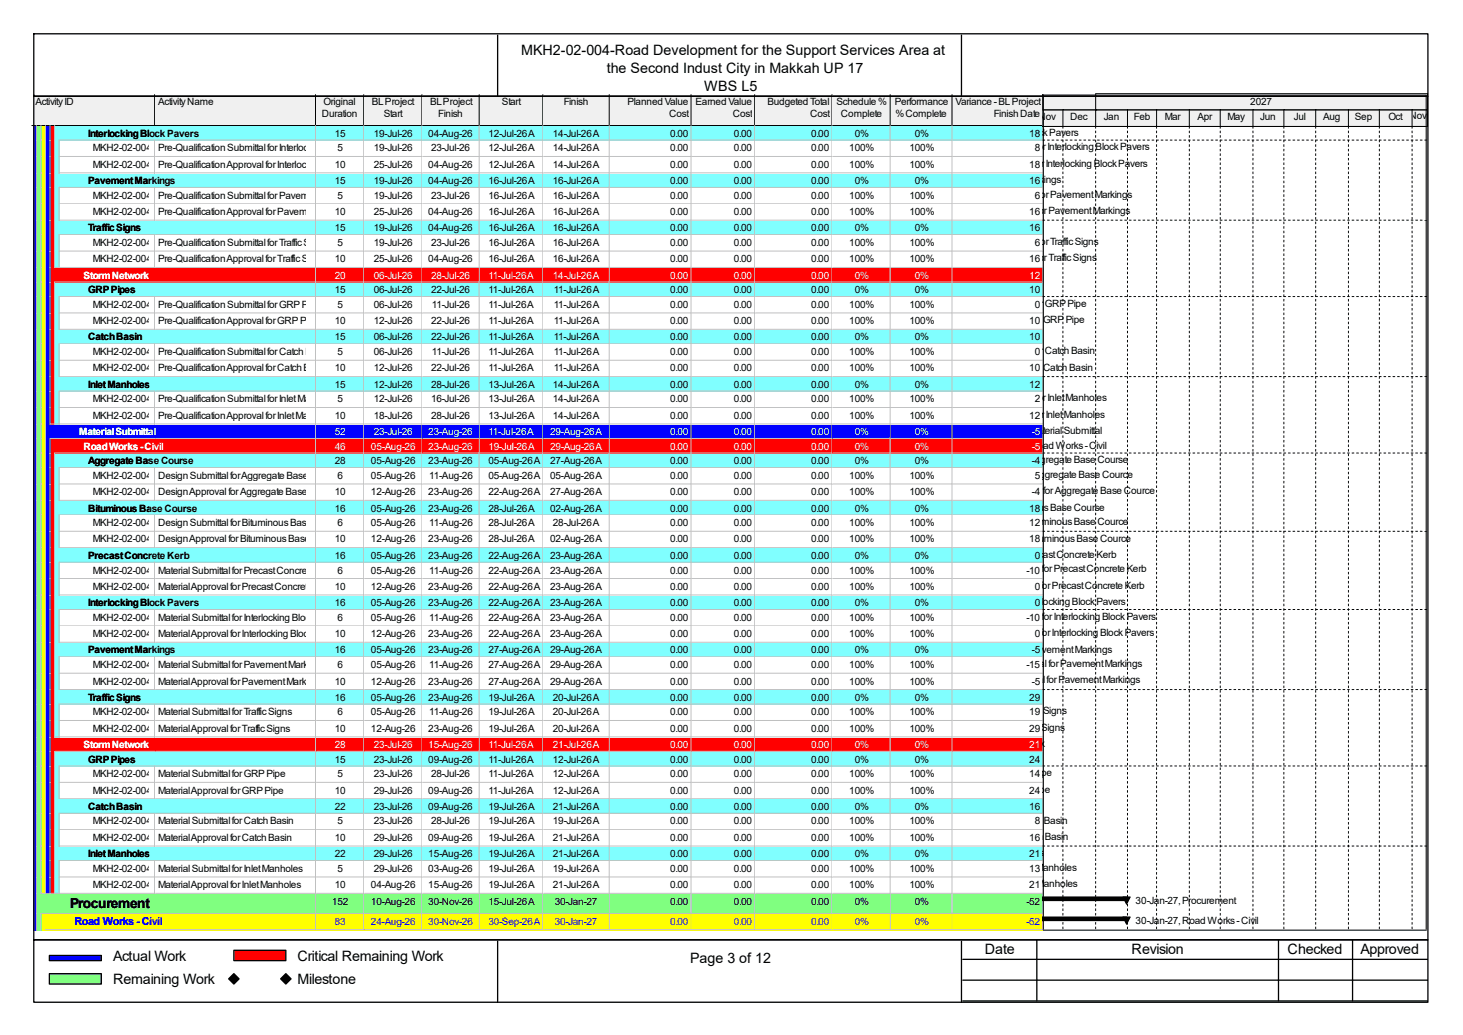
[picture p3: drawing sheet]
<svg xmlns="http://www.w3.org/2000/svg" width="297mm" height="210mm" viewBox="0 0 297 210" stroke-linecap="round" stroke-linejoin="round" font-family="sans-serif">
<defs><g id="words">
<g font-size="2.9">
<text x="105.8" y="11.1">MKH2-02-004-Road Development for the Support Services Area at</text>
<text x="123.2" y="14.8">the Second Indust City in Makkah UP 17</text>
<text x="143" y="18.5">WBS L5</text>
<text x="22.9" y="194.9">Actual Work</text>
<text x="60.4" y="194.9">Critical Remaining Work</text>
<text x="140.1" y="195.5">Page 3 of 12</text>
<text x="199.9" y="193.6">Date</text>
<text x="229.7" y="193.6">Revision</text>
<text x="261.4" y="193.6">Checked</text>
<text x="276.2" y="193.6">Approved</text>
<text x="22.9" y="199.7">Remaining Work</text>
<text x="60.4" y="199.7">Milestone</text>
</g>
<text font-size="2.8" x="14.2" y="184.2">Procurement</text>
<text font-size="2.2" fill="#00f" x="15.2" y="187.8">Road Works - Civil</text>
<g font-size="2">
<text x="7.2" y="21.3">Activity ID</text>
<text x="32.1" y="21.3">Activity Name</text>
<text x="65.4" y="23.7">Duration</text>
<text x="65.7" y="21.3">Original</text>
<text x="75.5" y="21.3">BL Project</text>
<text x="77.9" y="23.7">Start</text>
<text x="87.3" y="21.3">BL Project</text>
<text x="89" y="23.7">Finish</text>
<text x="101.9" y="21.3">Start</text>
<text x="114.5" y="21.3">Finish</text>
<text x="127.4" y="21.3">Planned Value</text>
<text x="135.8" y="23.7">Cost</text>
<text x="141.2" y="21.3">Earned Value</text>
<text x="148.8" y="23.7">Cost</text>
<text x="155.8" y="21.3">Budgeted Total</text>
<text x="164.5" y="23.7">Cost</text>
<text x="169.8" y="21.3">Schedule %</text>
<text x="170.7" y="23.7">Complete</text>
<text x="181.7" y="21.3">Performance</text>
<text x="181.8" y="23.7">% Complete</text>
<text x="194" y="21.3">Variance - BL Project</text>
<text x="201.8" y="23.7">Finish Date</text>
<text x="253.8" y="21.3">2027</text>
<text x="17.9" y="27.7">Interlocking Block Pavers</text>
<text x="67.9" y="27.7">15</text>
<text x="75.9" y="27.7">19-Jul-26</text>
<text x="87" y="27.7">04-Aug-26</text>
<text x="99.1" y="27.7">12-Jul-26 A</text>
<text x="112.2" y="27.7">14-Jul-26 A</text>
<text x="136.1" y="27.7">0.00</text>
<text x="149" y="27.7">0.00</text>
<text x="164.7" y="27.7">0.00</text>
<text x="173.5" y="27.7">0%</text>
<text x="185.7" y="27.7">0%14-Jul-26 A, Interlocking Block Pavers</text>
<text x="209" y="27.7">18</text>
<text x="210.8" y="24.4">Nov</text>
<text x="217.3" y="24.4">Dec</text>
<text x="224.1" y="24.4">Jan</text>
<text x="230.2" y="24.4">Feb</text>
<text x="236.5" y="24.4">Mar</text>
<text x="243.1" y="24.4">Apr</text>
<text x="249.2" y="24.4">May</text>
<text x="255.9" y="24.4">Jun</text>
<text x="262.7" y="24.4">Jul</text>
<text x="268.6" y="24.4">Aug</text>
<text x="275" y="24.4">Sep</text>
<text x="281.9" y="24.4">Oct Nov</text>
<text x="18.8" y="30.7">MKH2-02-004-PRQ-1060</text>
<text x="18.8" y="34">MKH2-02-004-PRQ-1070</text>
<text x="32.1" y="30.7">Pre-Qualification Submittal for Interlocking Block Pavers</text>
<text x="32.1" y="34">Pre-Qualification Approval for Interlocking Block Pavers</text>
<text x="67.9" y="34">10</text>
<text x="68.5" y="30.7">5</text>
<text x="75.9" y="30.7">19-Jul-26</text>
<text x="75.9" y="34">25-Jul-26</text>
<text x="87" y="34">04-Aug-26</text>
<text x="87.5" y="30.7">23-Jul-26</text>
<text x="99.1" y="30.7">12-Jul-26 A</text>
<text x="99.1" y="34">12-Jul-26 A</text>
<text x="112.2" y="30.7">14-Jul-26 A</text>
<text x="112.2" y="34">14-Jul-26 A</text>
<text x="136.1" y="30.7">0.00</text>
<text x="136.1" y="34">0.00</text>
<text x="149" y="30.7">0.00</text>
<text x="149" y="34">0.00</text>
<text x="164.7" y="30.7">0.00</text>
<text x="164.7" y="34">0.00</text>
<text x="172.4" y="30.7">100%</text>
<text x="172.4" y="34">100%</text>
<text x="184.6" y="30.7">100%</text>
<text x="184.6" y="34">100%</text>
<text x="188.1" y="30.5">Pre-Qualification Submittal for Interlocking Block Pavers</text>
<text x="188.1" y="33.8">Pre-Qualification Approval for Interlocking Block Pavers</text>
<text x="209" y="34">18</text>
<text x="210.1" y="30.7">8</text>
<text x="17.9" y="37.3">Pavement Markings</text>
<text x="18.8" y="40.3">MKH2-02-004-PRQ-1080</text>
<text x="32.1" y="40.3">Pre-Qualification Submittal for Pavement Markings</text>
<text x="67.9" y="37.3">15</text>
<text x="68.5" y="40.3">5</text>
<text x="75.9" y="37.3">19-Jul-26</text>
<text x="75.9" y="40.3">19-Jul-26</text>
<text x="87" y="37.3">04-Aug-26</text>
<text x="87.5" y="40.3">23-Jul-26</text>
<text x="99.1" y="37.3">16-Jul-26 A</text>
<text x="99.1" y="40.3">16-Jul-26 A</text>
<text x="112.2" y="37.3">16-Jul-26 A</text>
<text x="112.2" y="40.3">16-Jul-26 A</text>
<text x="136.1" y="37.3">0.00</text>
<text x="136.1" y="40.3">0.00</text>
<text x="149" y="37.3">0.00</text>
<text x="149" y="40.3">0.00</text>
<text x="164.7" y="37.3">0.00</text>
<text x="164.7" y="40.3">0.00</text>
<text x="172.4" y="40.3">100%</text>
<text x="173.5" y="37.3">0%</text>
<text x="184.6" y="40.3">100%</text>
<text x="185.7" y="37.3">0%16-Jul-26 A, Pavement Markings</text>
<text x="188.6" y="40.1">Pre-Qualification Submittal for Pavement Markings</text>
<text x="209" y="37.3">16</text>
<text x="210.1" y="40.3">6</text>
<text x="17.9" y="46.9">Traffic Signs</text>
<text x="18.8" y="43.6">MKH2-02-004-PRQ-1090</text>
<text x="32.1" y="43.6">Pre-Qualification Approval for Pavement Markings</text>
<text x="67.9" y="43.6">10</text>
<text x="67.9" y="46.9">15</text>
<text x="75.9" y="43.6">25-Jul-26</text>
<text x="75.9" y="46.9">19-Jul-26</text>
<text x="87" y="43.6">04-Aug-26</text>
<text x="87" y="46.9">04-Aug-26</text>
<text x="99.1" y="43.6">16-Jul-26 A</text>
<text x="99.1" y="46.9">16-Jul-26 A</text>
<text x="112.2" y="43.6">16-Jul-26 A</text>
<text x="112.2" y="46.9">16-Jul-26 A</text>
<text x="136.1" y="43.6">0.00</text>
<text x="136.1" y="46.9">0.00</text>
<text x="149" y="43.6">0.00</text>
<text x="149" y="46.9">0.00</text>
<text x="164.7" y="43.6">0.00</text>
<text x="164.7" y="46.9">0.00</text>
<text x="172.4" y="43.6">100%</text>
<text x="173.5" y="46.9">0%</text>
<text x="184.6" y="43.6">100%</text>
<text x="185.7" y="46.9">0%</text>
<text x="188.6" y="43.4">Pre-Qualification Approval for Pavement Markings</text>
<text x="209" y="43.6">16</text>
<text x="209" y="46.9">16</text>
<text x="18.8" y="49.9">MKH2-02-004-PRQ-1100</text>
<text x="18.8" y="53.2">MKH2-02-004-PRQ-1110</text>
<text x="32.1" y="49.9">Pre-Qualification Submittal for Traffic Signs</text>
<text x="32.1" y="53.2">Pre-Qualification Approval for Traffic Signs</text>
<text x="67.9" y="53.2">10</text>
<text x="68.5" y="49.9">5</text>
<text x="75.9" y="49.9">19-Jul-26</text>
<text x="75.9" y="53.2">25-Jul-26</text>
<text x="87" y="53.2">04-Aug-26</text>
<text x="87.5" y="49.9">23-Jul-26</text>
<text x="99.1" y="49.9">16-Jul-26 A</text>
<text x="99.1" y="53.2">16-Jul-26 A</text>
<text x="112.2" y="49.9">16-Jul-26 A</text>
<text x="112.2" y="53.2">16-Jul-26 A</text>
<text x="136.1" y="49.9">0.00</text>
<text x="136.1" y="53.2">0.00</text>
<text x="149" y="49.9">0.00</text>
<text x="149" y="53.2">0.00</text>
<text x="164.7" y="49.9">0.00</text>
<text x="164.7" y="53.2">0.00</text>
<text x="172.4" y="49.9">100%</text>
<text x="172.4" y="53.2">100%</text>
<text x="184.6" y="49.9">100%</text>
<text x="184.6" y="53.2">100%</text>
<text x="188.6" y="49.7">Pre-Qualification Submittal for Traffic Signs</text>
<text x="188.6" y="53">Pre-Qualification Approval for Traffic Signs</text>
<text x="209" y="53.2">16</text>
<text x="210.1" y="49.9">6</text>
<text x="17.9" y="59.5">GRP Pipes</text>
<text x="67.9" y="59.5">15</text>
<text x="75.9" y="59.5">06-Jul-26</text>
<text x="87.5" y="59.5">22-Jul-26</text>
<text x="99.1" y="59.5">11-Jul-26 A</text>
<text x="112.4" y="59.5">11-Jul-26 A</text>
<text x="136.1" y="59.5">0.00</text>
<text x="149" y="59.5">0.00</text>
<text x="164.7" y="59.5">0.00</text>
<text x="173.5" y="59.5">0%</text>
<text x="185.7" y="59.5">0%</text>
<text x="209" y="59.5">10</text>
<text x="18.8" y="62.4">MKH2-02-004-PRQ-1120</text>
<text x="18.8" y="65.8">MKH2-02-004-PRQ-1130</text>
<text x="32.1" y="62.4">Pre-Qualification Submittal for GRP Pipe</text>
<text x="32.1" y="65.8">Pre-Qualification Approval for GRP Pipe</text>
<text x="67.9" y="65.8">10</text>
<text x="68.5" y="62.4">5</text>
<text x="75.9" y="62.4">06-Jul-26</text>
<text x="75.9" y="65.8">12-Jul-26</text>
<text x="87.5" y="65.8">22-Jul-26</text>
<text x="87.7" y="62.4">11-Jul-26</text>
<text x="99.1" y="62.4">11-Jul-26 A</text>
<text x="99.1" y="65.8">11-Jul-26 A</text>
<text x="112.4" y="62.4">11-Jul-26 A</text>
<text x="112.4" y="65.8">11-Jul-26 A</text>
<text x="136.1" y="62.4">0.00</text>
<text x="136.1" y="65.8">0.00</text>
<text x="149" y="62.4">0.00</text>
<text x="149" y="65.8">0.00</text>
<text x="164.7" y="62.4">0.00</text>
<text x="164.7" y="65.8">0.00</text>
<text x="172.4" y="62.4">100%</text>
<text x="172.4" y="65.8">100%</text>
<text x="184.6" y="62.4">100%</text>
<text x="184.6" y="65.8">100%</text>
<text x="187.5" y="62.3">Pre-Qualification Submittal for GRP Pipe</text>
<text x="187.5" y="65.6">Pre-Qualification Approval for GRP Pipe</text>
<text x="209" y="65.8">10</text>
<text x="210.1" y="62.4">0</text>
<text x="17.9" y="69.1">Catch Basin</text>
<text x="67.9" y="69.1">15</text>
<text x="75.9" y="69.1">06-Jul-26</text>
<text x="87.5" y="69.1">22-Jul-26</text>
<text x="99.1" y="69.1">11-Jul-26 A</text>
<text x="112.4" y="69.1">11-Jul-26 A</text>
<text x="136.1" y="69.1">0.00</text>
<text x="149" y="69.1">0.00</text>
<text x="164.7" y="69.1">0.00</text>
<text x="173.5" y="69.1">0%</text>
<text x="185.7" y="69.1">0%</text>
<text x="187.5" y="71.9">Pre-Qualification Submittal for Catch Basin</text>
<text x="209" y="69.1">10</text>
<text x="18.8" y="72.1">MKH2-02-004-PRQ-1160</text>
<text x="18.8" y="75.4">MKH2-02-004-PRQ-1170</text>
<text x="32.1" y="72.1">Pre-Qualification Submittal for Catch Basin</text>
<text x="32.1" y="75.4">Pre-Qualification Approval for Catch Basin</text>
<text x="67.9" y="75.4">10</text>
<text x="68.5" y="72.1">5</text>
<text x="75.9" y="72.1">06-Jul-26</text>
<text x="75.9" y="75.4">12-Jul-26</text>
<text x="87.5" y="75.4">22-Jul-26</text>
<text x="87.7" y="72.1">11-Jul-26</text>
<text x="99.1" y="72.1">11-Jul-26 A</text>
<text x="99.1" y="75.4">11-Jul-26 A</text>
<text x="112.4" y="72.1">11-Jul-26 A</text>
<text x="112.4" y="75.4">11-Jul-26 A</text>
<text x="136.1" y="72.1">0.00</text>
<text x="136.1" y="75.4">0.00</text>
<text x="149" y="72.1">0.00</text>
<text x="149" y="75.4">0.00</text>
<text x="164.7" y="72.1">0.00</text>
<text x="164.7" y="75.4">0.00</text>
<text x="172.4" y="72.1">100%</text>
<text x="172.4" y="75.4">100%</text>
<text x="184.6" y="72.1">100%</text>
<text x="184.6" y="75.4">100%</text>
<text x="187.5" y="75.2">Pre-Qualification Approval for Catch Basin</text>
<text x="209" y="75.4">10</text>
<text x="210.1" y="72.1">0</text>
<text x="17.9" y="78.7">Inlet Manholes</text>
<text x="18.8" y="81.7">MKH2-02-004-PRQ-1140</text>
<text x="32.1" y="81.7">Pre-Qualification Submittal for Inlet Manholes5</text>
<text x="67.9" y="78.7">15</text>
<text x="75.9" y="78.7">12-Jul-26</text>
<text x="75.9" y="81.7">12-Jul-26</text>
<text x="87.5" y="78.7">28-Jul-26</text>
<text x="87.5" y="81.7">16-Jul-26</text>
<text x="99.1" y="78.7">13-Jul-26 A</text>
<text x="99.1" y="81.7">13-Jul-26 A</text>
<text x="112.2" y="78.7">14-Jul-26 A</text>
<text x="112.2" y="81.7">14-Jul-26 A</text>
<text x="136.1" y="78.7">0.00</text>
<text x="136.1" y="81.7">0.00</text>
<text x="149" y="78.7">0.00</text>
<text x="149" y="81.7">0.00</text>
<text x="164.7" y="78.7">0.00</text>
<text x="164.7" y="81.7">0.00</text>
<text x="172.4" y="81.7">100%</text>
<text x="173.5" y="78.7">0%</text>
<text x="184.6" y="81.7">100%</text>
<text x="185.7" y="78.7">0%</text>
<text x="188.1" y="81.4">Pre-Qualification Submittal for Inlet Manholes</text>
<text x="209" y="78.7">12</text>
<text x="210.1" y="81.7">2</text>
<text x="18.8" y="85">MKH2-02-004-PRQ-1150</text>
<text x="32.1" y="85">Pre-Qualification Approval for Inlet Manholes10</text>
<text x="75.9" y="85">18-Jul-26</text>
<text x="87.5" y="85">28-Jul-26</text>
<text x="99.1" y="85">13-Jul-26 A</text>
<text x="112.2" y="85">14-Jul-26 A</text>
<text x="136.1" y="85">0.00</text>
<text x="149" y="85">0.00</text>
<text x="164.7" y="85">0.00</text>
<text x="172.4" y="85">100%</text>
<text x="184.6" y="85">100%</text>
<text x="188.1" y="84.8">Pre-Qualification Approval for Inlet Manholes</text>
<text x="197.9" y="88.1">29-Aug-26 A, Material Submittal</text>
<text x="209" y="85">12</text>
<text x="17.9" y="94.2">Aggregate Base Course</text>
<text x="67.9" y="94.2">28</text>
<text x="75.3" y="94.2">05-Aug-26</text>
<text x="87" y="94.2">23-Aug-26</text>
<text x="99.1" y="94.2">05-Aug-26 A</text>
<text x="111.7" y="94.2">27-Aug-26 A</text>
<text x="136.1" y="94.2">0.00</text>
<text x="149" y="94.2">0.00</text>
<text x="164.7" y="94.2">0.00</text>
<text x="173.5" y="94.2">0%</text>
<text x="185.7" y="94.2">0%</text>
<text x="197.5" y="94">27-Aug-26 A, Aggregate Base Course</text>
<text x="197.9" y="91.1">29-Aug-26 A, Road Works - Civil</text>
<text x="209.5" y="94.2">-4</text>
<text x="18.8" y="97.2">MKH2-02-004-MTS-1000</text>
<text x="18.8" y="100.5">MKH2-02-004-MTS-1010</text>
<text x="32.1" y="97.2">Design Submittal for Aggregate Base Cource6</text>
<text x="32.1" y="100.5">Design Approval for Aggregate Base Cource</text>
<text x="67.9" y="100.5">10</text>
<text x="75.3" y="97.2">05-Aug-26</text>
<text x="75.3" y="100.5">12-Aug-26</text>
<text x="87" y="100.5">23-Aug-26</text>
<text x="87.1" y="97.2">11-Aug-26</text>
<text x="99.1" y="97.2">05-Aug-26 A</text>
<text x="99.1" y="100.5">22-Aug-26 A</text>
<text x="111.7" y="97.2">05-Aug-26 A</text>
<text x="111.7" y="100.5">27-Aug-26 A</text>
<text x="136.1" y="97.2">0.00</text>
<text x="136.1" y="100.5">0.00</text>
<text x="149" y="97.2">0.00</text>
<text x="149" y="100.5">0.00</text>
<text x="164.7" y="97.2">0.00</text>
<text x="164.7" y="100.5">0.00</text>
<text x="172.4" y="97.2">100%</text>
<text x="172.4" y="100.5">100%</text>
<text x="184.6" y="97.2">100%</text>
<text x="184.6" y="100.5">100%</text>
<text x="192.9" y="97">Design Submittal for Aggregate Base Cource</text>
<text x="197.5" y="100.3">Design Approval for Aggregate Base Cource</text>
<text x="209.5" y="100.5">-4</text>
<text x="210.1" y="97.2">5</text>
<text x="17.9" y="103.8">Bituminous Base Course</text>
<text x="18.8" y="106.8">MKH2-02-004-MTS-1020</text>
<text x="32.1" y="106.8">Design Submittal for Bituminous Base Cource</text>
<text x="67.9" y="103.8">16</text>
<text x="68.5" y="106.8">6</text>
<text x="75.3" y="103.8">05-Aug-26</text>
<text x="75.3" y="106.8">05-Aug-26</text>
<text x="87" y="103.8">23-Aug-26</text>
<text x="87.1" y="106.8">11-Aug-26</text>
<text x="99.1" y="103.8">28-Jul-26 A</text>
<text x="99.1" y="106.8">28-Jul-26 A</text>
<text x="111.7" y="103.8">02-Aug-26 A</text>
<text x="112.2" y="106.8">28-Jul-26 A</text>
<text x="136.1" y="103.8">0.00</text>
<text x="136.1" y="106.8">0.00</text>
<text x="149" y="103.8">0.00</text>
<text x="149" y="106.8">0.00</text>
<text x="164.7" y="103.8">0.00</text>
<text x="164.7" y="106.8">0.00</text>
<text x="172.4" y="106.8">100%</text>
<text x="173.5" y="103.8">0%</text>
<text x="184.6" y="106.8">100%</text>
<text x="185.7" y="103.8">0%</text>
<text x="191.2" y="106.6">Design Submittal for Bituminous Base Cource</text>
<text x="192.2" y="103.6">02-Aug-26 A, Bituminous Base Course</text>
<text x="209" y="103.8">18</text>
<text x="209" y="106.8">12</text>
<text x="17.9" y="113.4">Precast Concrete Kerb</text>
<text x="18.8" y="110.1">MKH2-02-004-MTS-1030</text>
<text x="32.1" y="110.1">Design Approval for Bituminous Base Cource</text>
<text x="67.9" y="110.1">10</text>
<text x="67.9" y="113.4">16</text>
<text x="75.3" y="110.1">12-Aug-26</text>
<text x="75.3" y="113.4">05-Aug-26</text>
<text x="87" y="110.1">23-Aug-26</text>
<text x="87" y="113.4">23-Aug-26</text>
<text x="99.1" y="110.1">28-Jul-26 A</text>
<text x="99.1" y="113.4">22-Aug-26 A</text>
<text x="111.7" y="110.1">02-Aug-26 A</text>
<text x="111.7" y="113.4">23-Aug-26 A</text>
<text x="136.1" y="110.1">0.00</text>
<text x="136.1" y="113.4">0.00</text>
<text x="149" y="110.1">0.00</text>
<text x="149" y="113.4">0.00</text>
<text x="164.7" y="110.1">0.00</text>
<text x="164.7" y="113.4">0.00</text>
<text x="172.4" y="110.1">100%</text>
<text x="173.5" y="113.4">0%</text>
<text x="184.6" y="110.1">100%</text>
<text x="185.7" y="113.4">0%</text>
<text x="192.2" y="109.9">Design Approval for Bituminous Base Cource</text>
<text x="196.6" y="113.2">23-Aug-26 A, Precast Concrete Kerb</text>
<text x="209" y="110.1">18</text>
<text x="210.1" y="113.4">0</text>
<text x="18.8" y="116.4">MKH2-02-004-MTS-1040</text>
<text x="18.8" y="119.7">MKH2-02-004-MTS-1050</text>
<text x="32.1" y="116.4">Material Submittal for Precast Concrete Kerb6</text>
<text x="32.1" y="119.7">Material Approval for Precast Concrete Kerb10</text>
<text x="75.3" y="116.4">05-Aug-26</text>
<text x="75.3" y="119.7">12-Aug-26</text>
<text x="87" y="119.7">23-Aug-26</text>
<text x="87.1" y="116.4">11-Aug-26</text>
<text x="99.1" y="116.4">22-Aug-26 A</text>
<text x="99.1" y="119.7">22-Aug-26 A</text>
<text x="111.7" y="116.4">23-Aug-26 A</text>
<text x="111.7" y="119.7">23-Aug-26 A</text>
<text x="136.1" y="116.4">0.00</text>
<text x="136.1" y="119.7">0.00</text>
<text x="149" y="116.4">0.00</text>
<text x="149" y="119.7">0.00</text>
<text x="164.7" y="116.4">0.00</text>
<text x="164.7" y="119.7">0.00</text>
<text x="172.4" y="116.4">100%</text>
<text x="172.4" y="119.7">100%</text>
<text x="184.6" y="116.4">100%</text>
<text x="184.6" y="119.7">100%</text>
<text x="196.6" y="116.2">Material Submittal for Precast Concrete Kerb</text>
<text x="196.6" y="119.5">Material Approval for Precast Concrete Kerb</text>
<text x="208.4" y="116.4">-10</text>
<text x="210.1" y="119.7">0</text>
<text x="17.9" y="123">Interlocking Block Pavers</text>
<text x="18.8" y="125.9">MKH2-02-004-MTS-1060</text>
<text x="32.1" y="125.9">Material Submittal for Interlocking Block Pavers</text>
<text x="67.9" y="123">16</text>
<text x="68.5" y="125.9">6</text>
<text x="75.3" y="123">05-Aug-26</text>
<text x="75.3" y="125.9">05-Aug-26</text>
<text x="87" y="123">23-Aug-26</text>
<text x="87.1" y="125.9">11-Aug-26</text>
<text x="99.1" y="123">22-Aug-26 A</text>
<text x="99.1" y="125.9">22-Aug-26 A</text>
<text x="111.7" y="123">23-Aug-26 A</text>
<text x="111.7" y="125.9">23-Aug-26 A</text>
<text x="136.1" y="123">0.00</text>
<text x="136.1" y="125.9">0.00</text>
<text x="149" y="123">0.00</text>
<text x="149" y="125.9">0.00</text>
<text x="164.7" y="123">0.00</text>
<text x="164.7" y="125.9">0.00</text>
<text x="172.4" y="125.9">100%</text>
<text x="173.5" y="123">0%</text>
<text x="184.6" y="125.9">100%</text>
<text x="185.7" y="123">0%</text>
<text x="196.6" y="122.8">23-Aug-26 A, Interlocking Block Pavers</text>
<text x="196.6" y="125.8">Material Submittal for Interlocking Block Pavers</text>
<text x="208.4" y="125.9">-10</text>
<text x="210.1" y="123">0</text>
<text x="18.8" y="129.3">MKH2-02-004-MTS-1070</text>
<text x="32.1" y="129.3">Material Approval for Interlocking Block Pavers</text>
<text x="67.9" y="129.3">10</text>
<text x="75.3" y="129.3">12-Aug-26</text>
<text x="87" y="129.3">23-Aug-26</text>
<text x="99.1" y="129.3">22-Aug-26 A</text>
<text x="111.7" y="129.3">23-Aug-26 A</text>
<text x="136.1" y="129.3">0.00</text>
<text x="149" y="129.3">0.00</text>
<text x="164.7" y="129.3">0.00</text>
<text x="172.4" y="129.3">100%</text>
<text x="184.6" y="129.3">100%</text>
<text x="196.6" y="129.1">Material Approval for Interlocking Block Pavers</text>
<text x="210.1" y="129.3">0</text>
<text x="17.9" y="132.6">Pavement Markings</text>
<text x="18.8" y="135.6">MKH2-02-004-MTS-1080</text>
<text x="32.1" y="135.6">Material Submittal for Pavement Markings</text>
<text x="67.9" y="132.6">16</text>
<text x="68.5" y="135.6">6</text>
<text x="75.3" y="132.6">05-Aug-26</text>
<text x="75.3" y="135.6">05-Aug-26</text>
<text x="87" y="132.6">23-Aug-26</text>
<text x="87.1" y="135.6">11-Aug-26</text>
<text x="99.1" y="132.6">27-Aug-26 A</text>
<text x="99.1" y="135.6">27-Aug-26 A</text>
<text x="111.7" y="132.6">29-Aug-26 A</text>
<text x="111.7" y="135.6">29-Aug-26 A</text>
<text x="136.1" y="132.6">0.00</text>
<text x="136.1" y="135.6">0.00</text>
<text x="149" y="132.6">0.00</text>
<text x="149" y="135.6">0.00</text>
<text x="164.7" y="132.6">0.00</text>
<text x="164.7" y="135.6">0.00</text>
<text x="172.4" y="135.6">100%</text>
<text x="173.5" y="132.6">0%</text>
<text x="184.6" y="135.6">100%</text>
<text x="185.7" y="132.6">0%</text>
<text x="197.9" y="132.4">29-Aug-26 A, Pavement Markings</text>
<text x="197.9" y="135.4">Material Submittal for Pavement Markings</text>
<text x="208.4" y="135.6">-15</text>
<text x="209.5" y="132.6">-5</text>
<text x="17.9" y="142.2">Traffic Signs</text>
<text x="18.8" y="138.9">MKH2-02-004-MTS-1090</text>
<text x="32.1" y="138.9">Material Approval for Pavement Markings</text>
<text x="67.9" y="138.9">10</text>
<text x="67.9" y="142.2">16</text>
<text x="75.3" y="138.9">12-Aug-26</text>
<text x="75.3" y="142.2">05-Aug-26</text>
<text x="87" y="138.9">23-Aug-26</text>
<text x="87" y="142.2">23-Aug-26</text>
<text x="99.1" y="138.9">27-Aug-26 A</text>
<text x="99.1" y="142.2">19-Jul-26 A</text>
<text x="111.7" y="138.9">29-Aug-26 A</text>
<text x="112.2" y="142.2">20-Jul-26 A</text>
<text x="136.1" y="138.9">0.00</text>
<text x="136.1" y="142.2">0.00</text>
<text x="149" y="138.9">0.00</text>
<text x="149" y="142.2">0.00</text>
<text x="164.7" y="138.9">0.00</text>
<text x="164.7" y="142.2">0.00</text>
<text x="172.4" y="138.9">100%</text>
<text x="173.5" y="142.2">0%</text>
<text x="184.6" y="138.9">100%</text>
<text x="185.7" y="142.2">0%</text>
<text x="197.9" y="138.7">Material Approval for Pavement Markings</text>
<text x="209" y="142.2">29</text>
<text x="209.5" y="138.9">-5</text>
<text x="18.8" y="145.2">MKH2-02-004-MTS-1100</text>
<text x="18.8" y="148.5">MKH2-02-004-MTS-1110</text>
<text x="32.1" y="145.2">Material Submittal for Traffic Signs</text>
<text x="32.1" y="148.5">Material Approval for Traffic Signs</text>
<text x="67.9" y="148.5">10</text>
<text x="68.5" y="145.2">6</text>
<text x="75.3" y="145.2">05-Aug-26</text>
<text x="75.3" y="148.5">12-Aug-26</text>
<text x="87" y="148.5">23-Aug-26</text>
<text x="87.1" y="145.2">11-Aug-26</text>
<text x="99.1" y="145.2">19-Jul-26 A</text>
<text x="99.1" y="148.5">19-Jul-26 A</text>
<text x="112.2" y="145.2">20-Jul-26 A</text>
<text x="112.2" y="148.5">20-Jul-26 A</text>
<text x="136.1" y="145.2">0.00</text>
<text x="136.1" y="148.5">0.00</text>
<text x="149" y="145.2">0.00</text>
<text x="149" y="148.5">0.00</text>
<text x="164.7" y="145.2">0.00</text>
<text x="164.7" y="148.5">0.00</text>
<text x="172.4" y="145.2">100%</text>
<text x="172.4" y="148.5">100%</text>
<text x="184.6" y="145.2">100%Material Submittal for Traffic Signs</text>
<text x="184.6" y="148.5">100%Material Approval for Traffic Signs</text>
<text x="209" y="145.2">19</text>
<text x="209" y="148.5">29</text>
<text x="17.9" y="154.8">GRP Pipes</text>
<text x="67.9" y="154.8">15</text>
<text x="75.9" y="154.8">23-Jul-26</text>
<text x="87" y="154.8">09-Aug-26</text>
<text x="99.1" y="154.8">11-Jul-26 A</text>
<text x="112.2" y="154.8">12-Jul-26 A</text>
<text x="136.1" y="154.8">0.00</text>
<text x="149" y="154.8">0.00</text>
<text x="164.7" y="154.8">0.00</text>
<text x="173.5" y="154.8">0%</text>
<text x="185.7" y="154.8">0%</text>
<text x="209" y="154.8">24</text>
<text x="18.8" y="157.7">MKH2-02-004-MTS-1120</text>
<text x="18.8" y="161">MKH2-02-004-MTS-1130</text>
<text x="32.1" y="157.7">Material Submittal for GRP Pipe</text>
<text x="32.1" y="161">Material Approval for GRP Pipe</text>
<text x="67.9" y="161">10</text>
<text x="68.5" y="157.7">5</text>
<text x="75.9" y="157.7">23-Jul-26</text>
<text x="75.9" y="161">29-Jul-26</text>
<text x="87" y="161">09-Aug-26</text>
<text x="87.5" y="157.7">28-Jul-26</text>
<text x="99.1" y="157.7">11-Jul-26 A</text>
<text x="99.1" y="161">11-Jul-26 A</text>
<text x="112.2" y="157.7">12-Jul-26 A</text>
<text x="112.2" y="161">12-Jul-26 A</text>
<text x="136.1" y="157.7">0.00</text>
<text x="136.1" y="161">0.00</text>
<text x="149" y="157.7">0.00</text>
<text x="149" y="161">0.00</text>
<text x="164.7" y="157.7">0.00</text>
<text x="164.7" y="161">0.00</text>
<text x="172.4" y="157.7">100%</text>
<text x="172.4" y="161">100%</text>
<text x="184.6" y="157.7">100%</text>
<text x="184.6" y="161">100%</text>
<text x="187.7" y="157.5">Material Submittal for GRP Pipe</text>
<text x="187.7" y="160.8">Material Approval for GRP Pipe</text>
<text x="209" y="157.7">14</text>
<text x="209" y="161">24</text>
<text x="17.9" y="164.3">Catch Basin</text>
<text x="18.8" y="167.3">MKH2-02-004-MTS-1160</text>
<text x="32.1" y="167.3">Material Submittal for Catch Basin</text>
<text x="67.9" y="164.3">22</text>
<text x="68.5" y="167.3">5</text>
<text x="75.9" y="164.3">23-Jul-26</text>
<text x="75.9" y="167.3">23-Jul-26</text>
<text x="87" y="164.3">09-Aug-26</text>
<text x="87.5" y="167.3">28-Jul-26</text>
<text x="99.1" y="164.3">19-Jul-26 A</text>
<text x="99.1" y="167.3">19-Jul-26 A</text>
<text x="112.2" y="164.3">21-Jul-26 A</text>
<text x="112.2" y="167.3">19-Jul-26 A</text>
<text x="136.1" y="164.3">0.00</text>
<text x="136.1" y="167.3">0.00</text>
<text x="149" y="164.3">0.00</text>
<text x="149" y="167.3">0.00</text>
<text x="164.7" y="164.3">0.00</text>
<text x="164.7" y="167.3">0.00</text>
<text x="172.4" y="167.3">100%</text>
<text x="173.5" y="164.3">0%</text>
<text x="184.6" y="167.3">100%Material Submittal for Catch Basin</text>
<text x="185.7" y="164.3">0%</text>
<text x="209" y="164.3">16</text>
<text x="210.1" y="167.3">8</text>
<text x="17.9" y="173.9">Inlet Manholes</text>
<text x="18.8" y="170.6">MKH2-02-004-MTS-1170</text>
<text x="32.1" y="170.6">Material Approval for Catch Basin</text>
<text x="67.9" y="170.6">10</text>
<text x="67.9" y="173.9">22</text>
<text x="75.9" y="170.6">29-Jul-26</text>
<text x="75.9" y="173.9">29-Jul-26</text>
<text x="87" y="170.6">09-Aug-26</text>
<text x="87" y="173.9">15-Aug-26</text>
<text x="99.1" y="170.6">19-Jul-26 A</text>
<text x="99.1" y="173.9">19-Jul-26 A</text>
<text x="112.2" y="170.6">21-Jul-26 A</text>
<text x="112.2" y="173.9">21-Jul-26 A</text>
<text x="136.1" y="170.6">0.00</text>
<text x="136.1" y="173.9">0.00</text>
<text x="149" y="170.6">0.00</text>
<text x="149" y="173.9">0.00</text>
<text x="164.7" y="170.6">0.00</text>
<text x="164.7" y="173.9">0.00</text>
<text x="172.4" y="170.6">100%</text>
<text x="173.5" y="173.9">0%</text>
<text x="184.6" y="170.6">100%Material Approval for Catch Basin</text>
<text x="185.7" y="173.9">0% 21-Jul-26 A, Inlet Manholes</text>
<text x="209" y="170.6">16</text>
<text x="209" y="173.9">21</text>
<text x="18.8" y="176.9">MKH2-02-004-MTS-1140</text>
<text x="32.1" y="176.9">Material Submittal for Inlet Manholes</text>
<text x="68.5" y="176.9">5</text>
<text x="75.9" y="176.9">29-Jul-26</text>
<text x="87" y="176.9">03-Aug-26</text>
<text x="99.1" y="176.9">19-Jul-26 A</text>
<text x="112.2" y="176.9">19-Jul-26 A</text>
<text x="136.1" y="176.9">0.00</text>
<text x="149" y="176.9">0.00</text>
<text x="164.7" y="176.9">0.00</text>
<text x="172.4" y="176.9">100%</text>
<text x="184.6" y="176.9">100%Material Submittal for Inlet Manholes</text>
<text x="209" y="176.9">13</text>
<text x="18.8" y="180.2">MKH2-02-004-MTS-1150</text>
<text x="32.1" y="180.2">Material Approval for Inlet Manholes</text>
<text x="67.4" y="183.6">152</text>
<text x="67.9" y="180.2">10</text>
<text x="75.3" y="180.2">04-Aug-26</text>
<text x="75.3" y="183.6">10-Aug-26</text>
<text x="87" y="180.2">15-Aug-26</text>
<text x="87" y="183.6">30-Nov-26</text>
<text x="99.1" y="180.2">19-Jul-26 A</text>
<text x="99.1" y="183.6">15-Jul-26 A</text>
<text x="112.2" y="180.2">21-Jul-26 A</text>
<text x="112.6" y="183.6">30-Jan-27</text>
<text x="136.1" y="180.2">0.00</text>
<text x="136.1" y="183.6">0.00</text>
<text x="149" y="180.2">0.00</text>
<text x="149" y="183.6">0.00</text>
<text x="164.7" y="180.2">0.00</text>
<text x="164.7" y="183.6">0.00</text>
<text x="172.4" y="180.2">100%</text>
<text x="173.5" y="183.6">0%</text>
<text x="184.6" y="180.2">100%Material Approval for Inlet Manholes</text>
<text x="185.7" y="183.6">0%</text>
<text x="208.4" y="183.6">-52</text>
<text x="209" y="180.2">21</text>
<text x="230.5" y="183.3">30-Jan-27, Procurement</text>
<text x="230.5" y="187.4">30-Jan-27, Road Works - Civil</text>
</g>
<g font-size="2" fill="#fff">
<text x="17" y="56.6">Storm Network</text>
<text x="67.9" y="56.6">20</text>
<text x="75.9" y="56.6">06-Jul-26</text>
<text x="87.5" y="56.6">28-Jul-26</text>
<text x="99.1" y="56.6">11-Jul-26 A</text>
<text x="112.2" y="56.6">14-Jul-26 A</text>
<text x="136.1" y="56.6">0.00</text>
<text x="149" y="56.6">0.00</text>
<text x="164.7" y="56.6">0.00</text>
<text x="173.5" y="56.6">0%</text>
<text x="185.7" y="56.6">0%</text>
<text x="209" y="56.6">12</text>
<text x="16" y="88.3">Material Submittal</text>
<text x="67.9" y="88.3">52</text>
<text x="75.9" y="88.3">23-Jul-26</text>
<text x="87" y="88.3">23-Aug-26</text>
<text x="99.1" y="88.3">11-Jul-26 A</text>
<text x="111.7" y="88.3">29-Aug-26 A</text>
<text x="136.1" y="88.3">0.00</text>
<text x="149" y="88.3">0.00</text>
<text x="164.7" y="88.3">0.00</text>
<text x="173.5" y="88.3">0%</text>
<text x="185.7" y="88.3">0%</text>
<text x="209.5" y="88.3">-5</text>
<text x="17" y="91.2">Road Works - Civil</text>
<text x="67.9" y="91.2">46</text>
<text x="75.3" y="91.2">05-Aug-26</text>
<text x="87" y="91.2">23-Aug-26</text>
<text x="99.1" y="91.2">19-Jul-26 A</text>
<text x="111.7" y="91.2">29-Aug-26 A</text>
<text x="136.1" y="91.2">0.00</text>
<text x="149" y="91.2">0.00</text>
<text x="164.7" y="91.2">0.00</text>
<text x="173.5" y="91.2">0%</text>
<text x="185.7" y="91.2">0%</text>
<text x="209.5" y="91.2">-5</text>
<text x="17" y="151.8">Storm Network</text>
<text x="67.9" y="151.8">28</text>
<text x="75.9" y="151.8">23-Jul-26</text>
<text x="87" y="151.8">15-Aug-26</text>
<text x="99.1" y="151.8">11-Jul-26 A</text>
<text x="112.2" y="151.8">21-Jul-26 A</text>
<text x="136.1" y="151.8">0.00</text>
<text x="149" y="151.8">0.00</text>
<text x="164.7" y="151.8">0.00</text>
<text x="173.5" y="151.8">0%</text>
<text x="185.7" y="151.8">0% 21-Jul-26 A, Storm Network</text>
<text x="209" y="151.8">21</text>
</g>
<g font-size="2" fill="#00f">
<text x="67.9" y="187.6">83</text>
<text x="75.3" y="187.6">24-Aug-26</text>
<text x="87" y="187.6">30-Nov-26</text>
<text x="99.1" y="187.6">30-Sep-26 A</text>
<text x="112.6" y="187.6">30-Jan-27</text>
<text x="136.1" y="187.6">0.00</text>
<text x="149" y="187.6">0.00</text>
<text x="164.7" y="187.6">0.00</text>
<text x="173.5" y="187.6">0%</text>
<text x="185.7" y="187.6">0%</text>
<text x="208.4" y="187.6">-52</text>
</g>
</g></defs>
<path d="M6.6 19.2h25v6.5h-25z" fill="#f0f0f0"/>
<path d="M31.4 19.2v6.3h-24.9" fill="none" stroke="#000" stroke-width=".2"/>
<path d="M31.6 19.2h32.6v6.5h-32.6z" fill="#f0f0f0"/>
<path d="M64.1 19.2v6.3h-32.7" fill="none" stroke="#000" stroke-width=".2"/>
<path d="M64.2 19.2h9.8v6.5h-9.8z" fill="#f0f0f0"/>
<path d="M73.8 19.2v6.3h-9.7" fill="none" stroke="#000" stroke-width=".2"/>
<path d="M74 19.2h11.9v6.5h-11.9z" fill="#f0f0f0"/>
<path d="M85.7 19.2v6.3h-11.9" fill="none" stroke="#000" stroke-width=".2"/>
<path d="M85.9 19.2h11.6v6.5h-11.6z" fill="#f0f0f0"/>
<path d="M97.3 19.2v6.3h-11.6" fill="none" stroke="#000" stroke-width=".2"/>
<path d="M97.5 19.2h12.9v6.5h-12.9z" fill="#f0f0f0"/>
<path d="M110.2 19.2v6.3h-12.9" fill="none" stroke="#000" stroke-width=".2"/>
<path d="M110.4 19.2h13.5v6.5h-13.5z" fill="#f0f0f0"/>
<path d="M123.7 19.2v6.3h-13.5" fill="none" stroke="#000" stroke-width=".2"/>
<path d="M123.9 19.2h16.6v6.5h-16.6z" fill="#f0f0f0"/>
<path d="M140.3 19.2v6.3h-16.6" fill="none" stroke="#000" stroke-width=".2"/>
<path d="M140.5 19.2h12.9v6.5h-12.9z" fill="#f0f0f0"/>
<path d="M153.2 19.2v6.3h-12.9" fill="none" stroke="#000" stroke-width=".2"/>
<path d="M153.4 19.2h15.7v6.5h-15.7z" fill="#f0f0f0"/>
<path d="M168.9 19.2v6.3h-15.7" fill="none" stroke="#000" stroke-width=".2"/>
<path d="M169.1 19.2h11.8v6.5h-11.8z" fill="#f0f0f0"/>
<path d="M180.7 19.2v6.3h-11.8" fill="none" stroke="#000" stroke-width=".2"/>
<path d="M180.9 19.2h12.6v6.5h-12.6z" fill="#f0f0f0"/>
<path d="M193.3 19.2v6.3h-12.6" fill="none" stroke="#000" stroke-width=".2"/>
<path d="M193.5 19.2h18.4v6.5h-18.4z" fill="#f0f0f0"/>
<path d="M211.7 19.2v6.3h-18.4" fill="none" stroke="#000" stroke-width=".2"/>
<path d="M6.6 25.7h1v2.9h-1z" fill="#00f"/>
<path d="M7.4 25.5v3.1" fill="none" stroke="#c0c0c0" stroke-width=".2"/>
<path d="M7.6 25.7h.9v2.9h-.9z" fill="#80ff80"/>
<path d="M8.3 25.5v3.1" fill="none" stroke="#c0c0c0" stroke-width=".2"/>
<path d="M8.5 25.7h.9v2.9h-.9z" fill="#ff0"/>
<path d="M9.2 25.5v3.1" fill="none" stroke="#c0c0c0" stroke-width=".2"/>
<path d="M9.4 25.7h.9v2.9h-.9z" fill="#00f"/>
<path d="M10.2 25.5v3.1" fill="none" stroke="#c0c0c0" stroke-width=".2"/>
<path d="M10.3 25.7h1v2.9h-1z" fill="#f00"/>
<path d="M11.1 25.5v3.1" fill="none" stroke="#c0c0c0" stroke-width=".2"/>
<path d="M11.3 25.7h20.3v2.9h-20.3z" fill="#80ffff"/>
<path d="M12 28.4h19.6" fill="none" stroke="#c0c0c0" stroke-width=".2"/>
<path d="M31.6 25.7h32.6v2.9h-32.6z" fill="#80ffff"/>
<path d="M64.1 25.5v2.9h-32.5" fill="none" stroke="#c0c0c0" stroke-width=".2"/>
<path d="M64.2 25.7h9.8v2.9h-9.8z" fill="#80ffff"/>
<path d="M73.8 25.5v2.9h-9.6" fill="none" stroke="#c0c0c0" stroke-width=".2"/>
<path d="M74 25.7h11.9v2.9h-11.9z" fill="#80ffff"/>
<path d="M85.7 25.5v2.9h-11.7" fill="none" stroke="#c0c0c0" stroke-width=".2"/>
<path d="M85.9 25.7h11.6v2.9h-11.6z" fill="#80ffff"/>
<path d="M97.3 25.5v2.9h-11.5" fill="none" stroke="#c0c0c0" stroke-width=".2"/>
<path d="M97.5 25.7h12.9v2.9h-12.9z" fill="#80ffff"/>
<path d="M110.2 25.5v2.9h-12.7" fill="none" stroke="#c0c0c0" stroke-width=".2"/>
<path d="M110.4 25.7h13.5v2.9h-13.5z" fill="#80ffff"/>
<path d="M123.7 25.5v2.9h-13.3" fill="none" stroke="#c0c0c0" stroke-width=".2"/>
<path d="M123.9 25.7h16.6v2.9h-16.6z" fill="#80ffff"/>
<path d="M140.3 25.5v2.9h-16.4" fill="none" stroke="#c0c0c0" stroke-width=".2"/>
<path d="M140.5 25.7h12.9v2.9h-12.9z" fill="#80ffff"/>
<path d="M153.2 25.5v2.9h-12.7" fill="none" stroke="#c0c0c0" stroke-width=".2"/>
<path d="M153.4 25.7h15.7v2.9h-15.7z" fill="#80ffff"/>
<path d="M168.9 25.5v2.9h-15.5" fill="none" stroke="#c0c0c0" stroke-width=".2"/>
<path d="M169.1 25.7h11.8v2.9h-11.8z" fill="#80ffff"/>
<path d="M180.7 25.5v2.9h-11.6" fill="none" stroke="#c0c0c0" stroke-width=".2"/>
<path d="M180.9 25.7h12.6v2.9h-12.6z" fill="#80ffff"/>
<path d="M193.3 25.5v2.9h-12.4" fill="none" stroke="#c0c0c0" stroke-width=".2"/>
<path d="M193.5 25.7h18.4v2.9h-18.4z" fill="#80ffff"/>
<path d="M211.7 25.5v2.9h-18.2" fill="none" stroke="#c0c0c0" stroke-width=".2"/>
<path d="M6.6 28.6h1v3.3h-1z" fill="#00f"/>
<path d="M7.4 28.4v3.5" fill="none" stroke="#c0c0c0" stroke-width=".2"/>
<path d="M7.6 28.6h.9v3.3h-.9z" fill="#80ff80"/>
<path d="M8.3 28.4v3.5" fill="none" stroke="#c0c0c0" stroke-width=".2"/>
<path d="M8.5 28.6h.9v3.3h-.9z" fill="#ff0"/>
<path d="M9.2 28.4v3.5" fill="none" stroke="#c0c0c0" stroke-width=".2"/>
<path d="M9.4 28.6h.9v3.3h-.9z" fill="#00f"/>
<path d="M10.2 28.4v3.5" fill="none" stroke="#c0c0c0" stroke-width=".2"/>
<path d="M10.3 28.6h1v3.3h-1z" fill="#f00"/>
<path d="M11.1 28.4v3.5" fill="none" stroke="#c0c0c0" stroke-width=".2"/>
<path d="M11.3 28.6h.9v3.3h-.9z" fill="#80ffff"/>
<path d="M12 28.4v3.5" fill="none" stroke="#c0c0c0" stroke-width=".2"/>
<path d="M12.2 28.6h19.4v3.3h-19.4z" fill="#fff"/>
<path d="M12 31.7h19.6M31.4 28.4v3.5" fill="none" stroke="#c0c0c0" stroke-width=".2"/>
<path d="M31.6 28.6h32.6v3.3h-32.6z" fill="#fff"/>
<path d="M64.1 28.4v3.3h-32.5" fill="none" stroke="#c0c0c0" stroke-width=".2"/>
<path d="M64.2 28.6h9.8v3.3h-9.8z" fill="#fff"/>
<path d="M73.8 28.4v3.3h-9.6" fill="none" stroke="#c0c0c0" stroke-width=".2"/>
<path d="M74 28.6h11.9v3.3h-11.9z" fill="#fff"/>
<path d="M85.7 28.4v3.3h-11.7" fill="none" stroke="#c0c0c0" stroke-width=".2"/>
<path d="M85.9 28.6h11.6v3.3h-11.6z" fill="#fff"/>
<path d="M97.3 28.4v3.3h-11.5" fill="none" stroke="#c0c0c0" stroke-width=".2"/>
<path d="M97.5 28.6h12.9v3.3h-12.9z" fill="#fff"/>
<path d="M110.2 28.4v3.3h-12.7" fill="none" stroke="#c0c0c0" stroke-width=".2"/>
<path d="M110.4 28.6h13.5v3.3h-13.5z" fill="#fff"/>
<path d="M123.7 28.4v3.3h-13.3" fill="none" stroke="#c0c0c0" stroke-width=".2"/>
<path d="M123.9 28.6h16.6v3.3h-16.6z" fill="#fff"/>
<path d="M140.3 28.4v3.3h-16.4" fill="none" stroke="#c0c0c0" stroke-width=".2"/>
<path d="M140.5 28.6h12.9v3.3h-12.9z" fill="#fff"/>
<path d="M153.2 28.4v3.3h-12.7" fill="none" stroke="#c0c0c0" stroke-width=".2"/>
<path d="M153.4 28.6h15.7v3.3h-15.7z" fill="#fff"/>
<path d="M168.9 28.4v3.3h-15.5" fill="none" stroke="#c0c0c0" stroke-width=".2"/>
<path d="M169.1 28.6h11.8v3.3h-11.8z" fill="#fff"/>
<path d="M180.7 28.4v3.3h-11.6" fill="none" stroke="#c0c0c0" stroke-width=".2"/>
<path d="M180.9 28.6h12.6v3.3h-12.6z" fill="#fff"/>
<path d="M193.3 28.4v3.3h-12.4" fill="none" stroke="#c0c0c0" stroke-width=".2"/>
<path d="M193.5 28.6h18.4v3.3h-18.4z" fill="#fff"/>
<path d="M211.7 28.4v3.3h-18.2" fill="none" stroke="#c0c0c0" stroke-width=".2"/>
<path d="M6.6 31.9h1v3.4h-1z" fill="#00f"/>
<path d="M7.4 31.7v3.6" fill="none" stroke="#c0c0c0" stroke-width=".2"/>
<path d="M7.6 31.9h.9v3.4h-.9z" fill="#80ff80"/>
<path d="M8.3 31.7v3.6" fill="none" stroke="#c0c0c0" stroke-width=".2"/>
<path d="M8.5 31.9h.9v3.4h-.9z" fill="#ff0"/>
<path d="M9.2 31.7v3.6" fill="none" stroke="#c0c0c0" stroke-width=".2"/>
<path d="M9.4 31.9h.9v3.4h-.9z" fill="#00f"/>
<path d="M10.2 31.7v3.6" fill="none" stroke="#c0c0c0" stroke-width=".2"/>
<path d="M10.3 31.9h1v3.4h-1z" fill="#f00"/>
<path d="M11.1 31.7v3.6" fill="none" stroke="#c0c0c0" stroke-width=".2"/>
<path d="M11.3 31.9h.9v3.4h-.9z" fill="#80ffff"/>
<path d="M12 31.7v3.6" fill="none" stroke="#c0c0c0" stroke-width=".2"/>
<path d="M12.2 31.9h19.4v3.4h-19.4z" fill="#fff"/>
<path d="M12 35.1h19.6M31.4 31.7v3.6" fill="none" stroke="#c0c0c0" stroke-width=".2"/>
<path d="M31.6 31.9h32.6v3.4h-32.6z" fill="#fff"/>
<path d="M64.1 31.7v3.4h-32.5" fill="none" stroke="#c0c0c0" stroke-width=".2"/>
<path d="M64.2 31.9h9.8v3.4h-9.8z" fill="#fff"/>
<path d="M73.8 31.7v3.4h-9.6" fill="none" stroke="#c0c0c0" stroke-width=".2"/>
<path d="M74 31.9h11.9v3.4h-11.9z" fill="#fff"/>
<path d="M85.7 31.7v3.4h-11.7" fill="none" stroke="#c0c0c0" stroke-width=".2"/>
<path d="M85.9 31.9h11.6v3.4h-11.6z" fill="#fff"/>
<path d="M97.3 31.7v3.4h-11.5" fill="none" stroke="#c0c0c0" stroke-width=".2"/>
<path d="M97.5 31.9h12.9v3.4h-12.9z" fill="#fff"/>
<path d="M110.2 31.7v3.4h-12.7" fill="none" stroke="#c0c0c0" stroke-width=".2"/>
<path d="M110.4 31.9h13.5v3.4h-13.5z" fill="#fff"/>
<path d="M123.7 31.7v3.4h-13.3" fill="none" stroke="#c0c0c0" stroke-width=".2"/>
<path d="M123.9 31.9h16.6v3.4h-16.6z" fill="#fff"/>
<path d="M140.3 31.7v3.4h-16.4" fill="none" stroke="#c0c0c0" stroke-width=".2"/>
<path d="M140.5 31.9h12.9v3.4h-12.9z" fill="#fff"/>
<path d="M153.2 31.7v3.4h-12.7" fill="none" stroke="#c0c0c0" stroke-width=".2"/>
<path d="M153.4 31.9h15.7v3.4h-15.7z" fill="#fff"/>
<path d="M168.9 31.7v3.4h-15.5" fill="none" stroke="#c0c0c0" stroke-width=".2"/>
<path d="M169.1 31.9h11.8v3.4h-11.8z" fill="#fff"/>
<path d="M180.7 31.7v3.4h-11.6" fill="none" stroke="#c0c0c0" stroke-width=".2"/>
<path d="M180.9 31.9h12.6v3.4h-12.6z" fill="#fff"/>
<path d="M193.3 31.7v3.4h-12.4" fill="none" stroke="#c0c0c0" stroke-width=".2"/>
<path d="M193.5 31.9h18.4v3.4h-18.4z" fill="#fff"/>
<path d="M211.7 31.7v3.4h-18.2" fill="none" stroke="#c0c0c0" stroke-width=".2"/>
<path d="M6.6 35.3h1v2.9h-1z" fill="#00f"/>
<path d="M7.4 35.1v3.1" fill="none" stroke="#c0c0c0" stroke-width=".2"/>
<path d="M7.6 35.3h.9v2.9h-.9z" fill="#80ff80"/>
<path d="M8.3 35.1v3.1" fill="none" stroke="#c0c0c0" stroke-width=".2"/>
<path d="M8.5 35.3h.9v2.9h-.9z" fill="#ff0"/>
<path d="M9.2 35.1v3.1" fill="none" stroke="#c0c0c0" stroke-width=".2"/>
<path d="M9.4 35.3h.9v2.9h-.9z" fill="#00f"/>
<path d="M10.2 35.1v3.1" fill="none" stroke="#c0c0c0" stroke-width=".2"/>
<path d="M10.3 35.3h1v2.9h-1z" fill="#f00"/>
<path d="M11.1 35.1v3.1" fill="none" stroke="#c0c0c0" stroke-width=".2"/>
<path d="M11.3 35.3h20.3v2.9h-20.3z" fill="#80ffff"/>
<path d="M12 38h19.6" fill="none" stroke="#c0c0c0" stroke-width=".2"/>
<path d="M31.6 35.3h32.6v2.9h-32.6z" fill="#80ffff"/>
<path d="M64.1 35.1v2.9h-32.5" fill="none" stroke="#c0c0c0" stroke-width=".2"/>
<path d="M64.2 35.3h9.8v2.9h-9.8z" fill="#80ffff"/>
<path d="M73.8 35.1v2.9h-9.6" fill="none" stroke="#c0c0c0" stroke-width=".2"/>
<path d="M74 35.3h11.9v2.9h-11.9z" fill="#80ffff"/>
<path d="M85.7 35.1v2.9h-11.7" fill="none" stroke="#c0c0c0" stroke-width=".2"/>
<path d="M85.9 35.3h11.6v2.9h-11.6z" fill="#80ffff"/>
<path d="M97.3 35.1v2.9h-11.5" fill="none" stroke="#c0c0c0" stroke-width=".2"/>
<path d="M97.5 35.3h12.9v2.9h-12.9z" fill="#80ffff"/>
<path d="M110.2 35.1v2.9h-12.7" fill="none" stroke="#c0c0c0" stroke-width=".2"/>
<path d="M110.4 35.3h13.5v2.9h-13.5z" fill="#80ffff"/>
<path d="M123.7 35.1v2.9h-13.3" fill="none" stroke="#c0c0c0" stroke-width=".2"/>
<path d="M123.9 35.3h16.6v2.9h-16.6z" fill="#80ffff"/>
<path d="M140.3 35.1v2.9h-16.4" fill="none" stroke="#c0c0c0" stroke-width=".2"/>
<path d="M140.5 35.3h12.9v2.9h-12.9z" fill="#80ffff"/>
<path d="M153.2 35.1v2.9h-12.7" fill="none" stroke="#c0c0c0" stroke-width=".2"/>
<path d="M153.4 35.3h15.7v2.9h-15.7z" fill="#80ffff"/>
<path d="M168.9 35.1v2.9h-15.5" fill="none" stroke="#c0c0c0" stroke-width=".2"/>
<path d="M169.1 35.3h11.8v2.9h-11.8z" fill="#80ffff"/>
<path d="M180.7 35.1v2.9h-11.6" fill="none" stroke="#c0c0c0" stroke-width=".2"/>
<path d="M180.9 35.3h12.6v2.9h-12.6z" fill="#80ffff"/>
<path d="M193.3 35.1v2.9h-12.4" fill="none" stroke="#c0c0c0" stroke-width=".2"/>
<path d="M193.5 35.3h18.4v2.9h-18.4z" fill="#80ffff"/>
<path d="M211.7 35.1v2.9h-18.2" fill="none" stroke="#c0c0c0" stroke-width=".2"/>
<path d="M6.6 38.2h1v3.3h-1z" fill="#00f"/>
<path d="M7.4 38v3.5" fill="none" stroke="#c0c0c0" stroke-width=".2"/>
<path d="M7.6 38.2h.9v3.3h-.9z" fill="#80ff80"/>
<path d="M8.3 38v3.5" fill="none" stroke="#c0c0c0" stroke-width=".2"/>
<path d="M8.5 38.2h.9v3.3h-.9z" fill="#ff0"/>
<path d="M9.2 38v3.5" fill="none" stroke="#c0c0c0" stroke-width=".2"/>
<path d="M9.4 38.2h.9v3.3h-.9z" fill="#00f"/>
<path d="M10.2 38v3.5" fill="none" stroke="#c0c0c0" stroke-width=".2"/>
<path d="M10.3 38.2h1v3.3h-1z" fill="#f00"/>
<path d="M11.1 38v3.5" fill="none" stroke="#c0c0c0" stroke-width=".2"/>
<path d="M11.3 38.2h.9v3.3h-.9z" fill="#80ffff"/>
<path d="M12 38v3.5" fill="none" stroke="#c0c0c0" stroke-width=".2"/>
<path d="M12.2 38.2h19.4v3.3h-19.4z" fill="#fff"/>
<path d="M31.4 38v3.5M12 41.3h19.6" fill="none" stroke="#c0c0c0" stroke-width=".2"/>
<path d="M31.6 38.2h32.6v3.3h-32.6z" fill="#fff"/>
<path d="M64.1 38v3.3h-32.5" fill="none" stroke="#c0c0c0" stroke-width=".2"/>
<path d="M64.2 38.2h9.8v3.3h-9.8z" fill="#fff"/>
<path d="M73.8 38v3.3h-9.6" fill="none" stroke="#c0c0c0" stroke-width=".2"/>
<path d="M74 38.2h11.9v3.3h-11.9z" fill="#fff"/>
<path d="M85.7 38v3.3h-11.7" fill="none" stroke="#c0c0c0" stroke-width=".2"/>
<path d="M85.9 38.2h11.6v3.3h-11.6z" fill="#fff"/>
<path d="M97.3 38v3.3h-11.5" fill="none" stroke="#c0c0c0" stroke-width=".2"/>
<path d="M97.5 38.2h12.9v3.3h-12.9z" fill="#fff"/>
<path d="M110.2 38v3.3h-12.7" fill="none" stroke="#c0c0c0" stroke-width=".2"/>
<path d="M110.4 38.2h13.5v3.3h-13.5z" fill="#fff"/>
<path d="M123.7 38v3.3h-13.3" fill="none" stroke="#c0c0c0" stroke-width=".2"/>
<path d="M123.9 38.2h16.6v3.3h-16.6z" fill="#fff"/>
<path d="M140.3 38v3.3h-16.4" fill="none" stroke="#c0c0c0" stroke-width=".2"/>
<path d="M140.5 38.2h12.9v3.3h-12.9z" fill="#fff"/>
<path d="M153.2 38v3.3h-12.7" fill="none" stroke="#c0c0c0" stroke-width=".2"/>
<path d="M153.4 38.2h15.7v3.3h-15.7z" fill="#fff"/>
<path d="M168.9 38v3.3h-15.5" fill="none" stroke="#c0c0c0" stroke-width=".2"/>
<path d="M169.1 38.2h11.8v3.3h-11.8z" fill="#fff"/>
<path d="M180.7 38v3.3h-11.6" fill="none" stroke="#c0c0c0" stroke-width=".2"/>
<path d="M180.9 38.2h12.6v3.3h-12.6z" fill="#fff"/>
<path d="M193.3 38v3.3h-12.4" fill="none" stroke="#c0c0c0" stroke-width=".2"/>
<path d="M193.5 38.2h18.4v3.3h-18.4z" fill="#fff"/>
<path d="M211.7 38v3.3h-18.2" fill="none" stroke="#c0c0c0" stroke-width=".2"/>
<path d="M6.6 41.5h1v3.4h-1z" fill="#00f"/>
<path d="M7.4 41.3v3.6" fill="none" stroke="#c0c0c0" stroke-width=".2"/>
<path d="M7.6 41.5h.9v3.4h-.9z" fill="#80ff80"/>
<path d="M8.3 41.3v3.6" fill="none" stroke="#c0c0c0" stroke-width=".2"/>
<path d="M8.5 41.5h.9v3.4h-.9z" fill="#ff0"/>
<path d="M9.2 41.3v3.6" fill="none" stroke="#c0c0c0" stroke-width=".2"/>
<path d="M9.4 41.5h.9v3.4h-.9z" fill="#00f"/>
<path d="M10.2 41.3v3.6" fill="none" stroke="#c0c0c0" stroke-width=".2"/>
<path d="M10.3 41.5h1v3.4h-1z" fill="#f00"/>
<path d="M11.1 41.3v3.6" fill="none" stroke="#c0c0c0" stroke-width=".2"/>
<path d="M11.3 41.5h.9v3.4h-.9z" fill="#80ffff"/>
<path d="M12 41.3v3.6" fill="none" stroke="#c0c0c0" stroke-width=".2"/>
<path d="M12.2 41.5h19.4v3.4h-19.4z" fill="#fff"/>
<path d="M12 44.7h19.6M31.4 41.3v3.6" fill="none" stroke="#c0c0c0" stroke-width=".2"/>
<path d="M31.6 41.5h32.6v3.4h-32.6z" fill="#fff"/>
<path d="M64.1 41.3v3.4h-32.5" fill="none" stroke="#c0c0c0" stroke-width=".2"/>
<path d="M64.2 41.5h9.8v3.4h-9.8z" fill="#fff"/>
<path d="M73.8 41.3v3.4h-9.6" fill="none" stroke="#c0c0c0" stroke-width=".2"/>
<path d="M74 41.5h11.9v3.4h-11.9z" fill="#fff"/>
<path d="M85.7 41.3v3.4h-11.7" fill="none" stroke="#c0c0c0" stroke-width=".2"/>
<path d="M85.9 41.5h11.6v3.4h-11.6z" fill="#fff"/>
<path d="M97.3 41.3v3.4h-11.5" fill="none" stroke="#c0c0c0" stroke-width=".2"/>
<path d="M97.5 41.5h12.9v3.4h-12.9z" fill="#fff"/>
<path d="M110.2 41.3v3.4h-12.7" fill="none" stroke="#c0c0c0" stroke-width=".2"/>
<path d="M110.4 41.5h13.5v3.4h-13.5z" fill="#fff"/>
<path d="M123.7 41.3v3.4h-13.3" fill="none" stroke="#c0c0c0" stroke-width=".2"/>
<path d="M123.9 41.5h16.6v3.4h-16.6z" fill="#fff"/>
<path d="M140.3 41.3v3.4h-16.4" fill="none" stroke="#c0c0c0" stroke-width=".2"/>
<path d="M140.5 41.5h12.9v3.4h-12.9z" fill="#fff"/>
<path d="M153.2 41.3v3.4h-12.7" fill="none" stroke="#c0c0c0" stroke-width=".2"/>
<path d="M153.4 41.5h15.7v3.4h-15.7z" fill="#fff"/>
<path d="M168.9 41.3v3.4h-15.5" fill="none" stroke="#c0c0c0" stroke-width=".2"/>
<path d="M169.1 41.5h11.8v3.4h-11.8z" fill="#fff"/>
<path d="M180.7 41.3v3.4h-11.6" fill="none" stroke="#c0c0c0" stroke-width=".2"/>
<path d="M180.9 41.5h12.6v3.4h-12.6z" fill="#fff"/>
<path d="M193.3 41.3v3.4h-12.4" fill="none" stroke="#c0c0c0" stroke-width=".2"/>
<path d="M193.5 41.5h18.4v3.4h-18.4z" fill="#fff"/>
<path d="M211.7 41.3v3.4h-18.2" fill="none" stroke="#c0c0c0" stroke-width=".2"/>
<path d="M6.6 44.9h1v2.9h-1z" fill="#00f"/>
<path d="M7.4 44.7v3.1" fill="none" stroke="#c0c0c0" stroke-width=".2"/>
<path d="M7.6 44.9h.9v2.9h-.9z" fill="#80ff80"/>
<path d="M8.3 44.7v3.1" fill="none" stroke="#c0c0c0" stroke-width=".2"/>
<path d="M8.5 44.9h.9v2.9h-.9z" fill="#ff0"/>
<path d="M9.2 44.7v3.1" fill="none" stroke="#c0c0c0" stroke-width=".2"/>
<path d="M9.4 44.9h.9v2.9h-.9z" fill="#00f"/>
<path d="M10.2 44.7v3.1" fill="none" stroke="#c0c0c0" stroke-width=".2"/>
<path d="M10.3 44.9h1v2.9h-1z" fill="#f00"/>
<path d="M11.1 44.7v3.1" fill="none" stroke="#c0c0c0" stroke-width=".2"/>
<path d="M11.3 44.9h20.3v2.9h-20.3z" fill="#80ffff"/>
<path d="M12 47.6h19.6" fill="none" stroke="#c0c0c0" stroke-width=".2"/>
<path d="M31.6 44.9h32.6v2.9h-32.6z" fill="#80ffff"/>
<path d="M64.1 44.7v2.9h-32.5" fill="none" stroke="#c0c0c0" stroke-width=".2"/>
<path d="M64.2 44.9h9.8v2.9h-9.8z" fill="#80ffff"/>
<path d="M73.8 44.7v2.9h-9.6" fill="none" stroke="#c0c0c0" stroke-width=".2"/>
<path d="M74 44.9h11.9v2.9h-11.9z" fill="#80ffff"/>
<path d="M85.7 44.7v2.9h-11.7" fill="none" stroke="#c0c0c0" stroke-width=".2"/>
<path d="M85.9 44.9h11.6v2.9h-11.6z" fill="#80ffff"/>
<path d="M97.3 44.7v2.9h-11.5" fill="none" stroke="#c0c0c0" stroke-width=".2"/>
<path d="M97.5 44.9h12.9v2.9h-12.9z" fill="#80ffff"/>
<path d="M110.2 44.7v2.9h-12.7" fill="none" stroke="#c0c0c0" stroke-width=".2"/>
<path d="M110.4 44.9h13.5v2.9h-13.5z" fill="#80ffff"/>
<path d="M123.7 44.7v2.9h-13.3" fill="none" stroke="#c0c0c0" stroke-width=".2"/>
<path d="M123.9 44.9h16.6v2.9h-16.6z" fill="#80ffff"/>
<path d="M140.3 44.7v2.9h-16.4" fill="none" stroke="#c0c0c0" stroke-width=".2"/>
<path d="M140.5 44.9h12.9v2.9h-12.9z" fill="#80ffff"/>
<path d="M153.2 44.7v2.9h-12.7" fill="none" stroke="#c0c0c0" stroke-width=".2"/>
<path d="M153.4 44.9h15.7v2.9h-15.7z" fill="#80ffff"/>
<path d="M168.9 44.7v2.9h-15.5" fill="none" stroke="#c0c0c0" stroke-width=".2"/>
<path d="M169.1 44.9h11.8v2.9h-11.8z" fill="#80ffff"/>
<path d="M180.7 44.7v2.9h-11.6" fill="none" stroke="#c0c0c0" stroke-width=".2"/>
<path d="M180.9 44.9h12.6v2.9h-12.6z" fill="#80ffff"/>
<path d="M193.3 44.7v2.9h-12.4" fill="none" stroke="#c0c0c0" stroke-width=".2"/>
<path d="M193.5 44.9h18.4v2.9h-18.4z" fill="#80ffff"/>
<path d="M211.7 44.7v2.9h-18.2" fill="none" stroke="#c0c0c0" stroke-width=".2"/>
<path d="M6.6 47.8h1v3.3h-1z" fill="#00f"/>
<path d="M7.4 47.6v3.5" fill="none" stroke="#c0c0c0" stroke-width=".2"/>
<path d="M7.6 47.8h.9v3.3h-.9z" fill="#80ff80"/>
<path d="M8.3 47.6v3.5" fill="none" stroke="#c0c0c0" stroke-width=".2"/>
<path d="M8.5 47.8h.9v3.3h-.9z" fill="#ff0"/>
<path d="M9.2 47.6v3.5" fill="none" stroke="#c0c0c0" stroke-width=".2"/>
<path d="M9.4 47.8h.9v3.3h-.9z" fill="#00f"/>
<path d="M10.2 47.6v3.5" fill="none" stroke="#c0c0c0" stroke-width=".2"/>
<path d="M10.3 47.8h1v3.3h-1z" fill="#f00"/>
<path d="M11.1 47.6v3.5" fill="none" stroke="#c0c0c0" stroke-width=".2"/>
<path d="M11.3 47.8h.9v3.3h-.9z" fill="#80ffff"/>
<path d="M12 47.6v3.5" fill="none" stroke="#c0c0c0" stroke-width=".2"/>
<path d="M12.2 47.8h19.4v3.3h-19.4z" fill="#fff"/>
<path d="M12 50.9h19.6M31.4 47.6v3.5" fill="none" stroke="#c0c0c0" stroke-width=".2"/>
<path d="M31.6 47.8h32.6v3.3h-32.6z" fill="#fff"/>
<path d="M64.1 47.6v3.3h-32.5" fill="none" stroke="#c0c0c0" stroke-width=".2"/>
<path d="M64.2 47.8h9.8v3.3h-9.8z" fill="#fff"/>
<path d="M73.8 47.6v3.3h-9.6" fill="none" stroke="#c0c0c0" stroke-width=".2"/>
<path d="M74 47.8h11.9v3.3h-11.9z" fill="#fff"/>
<path d="M85.7 47.6v3.3h-11.7" fill="none" stroke="#c0c0c0" stroke-width=".2"/>
<path d="M85.9 47.8h11.6v3.3h-11.6z" fill="#fff"/>
<path d="M97.3 47.6v3.3h-11.5" fill="none" stroke="#c0c0c0" stroke-width=".2"/>
<path d="M97.5 47.8h12.9v3.3h-12.9z" fill="#fff"/>
<path d="M110.2 47.6v3.3h-12.7" fill="none" stroke="#c0c0c0" stroke-width=".2"/>
<path d="M110.4 47.8h13.5v3.3h-13.5z" fill="#fff"/>
<path d="M123.7 47.6v3.3h-13.3" fill="none" stroke="#c0c0c0" stroke-width=".2"/>
<path d="M123.9 47.8h16.6v3.3h-16.6z" fill="#fff"/>
<path d="M140.3 47.6v3.3h-16.4" fill="none" stroke="#c0c0c0" stroke-width=".2"/>
<path d="M140.5 47.8h12.9v3.3h-12.9z" fill="#fff"/>
<path d="M153.2 47.6v3.3h-12.7" fill="none" stroke="#c0c0c0" stroke-width=".2"/>
<path d="M153.4 47.8h15.7v3.3h-15.7z" fill="#fff"/>
<path d="M168.9 47.6v3.3h-15.5" fill="none" stroke="#c0c0c0" stroke-width=".2"/>
<path d="M169.1 47.8h11.8v3.3h-11.8z" fill="#fff"/>
<path d="M180.7 47.6v3.3h-11.6" fill="none" stroke="#c0c0c0" stroke-width=".2"/>
<path d="M180.9 47.8h12.6v3.3h-12.6z" fill="#fff"/>
<path d="M193.3 47.6v3.3h-12.4" fill="none" stroke="#c0c0c0" stroke-width=".2"/>
<path d="M193.5 47.8h18.4v3.3h-18.4z" fill="#fff"/>
<path d="M211.7 47.6v3.3h-18.2" fill="none" stroke="#c0c0c0" stroke-width=".2"/>
<path d="M6.6 51.1h1v3.3h-1z" fill="#00f"/>
<path d="M7.4 50.9v3.6" fill="none" stroke="#c0c0c0" stroke-width=".2"/>
<path d="M7.6 51.1h.9v3.3h-.9z" fill="#80ff80"/>
<path d="M8.3 50.9v3.6" fill="none" stroke="#c0c0c0" stroke-width=".2"/>
<path d="M8.5 51.1h.9v3.3h-.9z" fill="#ff0"/>
<path d="M9.2 50.9v3.6" fill="none" stroke="#c0c0c0" stroke-width=".2"/>
<path d="M9.4 51.1h.9v3.3h-.9z" fill="#00f"/>
<path d="M10.2 50.9v3.6" fill="none" stroke="#c0c0c0" stroke-width=".2"/>
<path d="M10.3 51.1h1v3.3h-1z" fill="#f00"/>
<path d="M11.1 50.9v3.6" fill="none" stroke="#c0c0c0" stroke-width=".2"/>
<path d="M11.3 51.1h.9v3.3h-.9z" fill="#80ffff"/>
<path d="M11.1 54.3h1.1M12 50.9v3.6" fill="none" stroke="#c0c0c0" stroke-width=".2"/>
<path d="M12.2 51.1h19.4v3.3h-19.4z" fill="#fff"/>
<path d="M12 54.3h19.6M31.4 50.9v3.6" fill="none" stroke="#c0c0c0" stroke-width=".2"/>
<path d="M31.6 51.1h32.6v3.3h-32.6z" fill="#fff"/>
<path d="M64.1 50.9v3.4h-32.5" fill="none" stroke="#c0c0c0" stroke-width=".2"/>
<path d="M64.2 51.1h9.8v3.3h-9.8z" fill="#fff"/>
<path d="M73.8 50.9v3.4h-9.6" fill="none" stroke="#c0c0c0" stroke-width=".2"/>
<path d="M74 51.1h11.9v3.3h-11.9z" fill="#fff"/>
<path d="M85.7 50.9v3.4h-11.7" fill="none" stroke="#c0c0c0" stroke-width=".2"/>
<path d="M85.9 51.1h11.6v3.3h-11.6z" fill="#fff"/>
<path d="M97.3 50.9v3.4h-11.5" fill="none" stroke="#c0c0c0" stroke-width=".2"/>
<path d="M97.5 51.1h12.9v3.3h-12.9z" fill="#fff"/>
<path d="M110.2 50.9v3.4h-12.7" fill="none" stroke="#c0c0c0" stroke-width=".2"/>
<path d="M110.4 51.1h13.5v3.3h-13.5z" fill="#fff"/>
<path d="M123.7 50.9v3.4h-13.3" fill="none" stroke="#c0c0c0" stroke-width=".2"/>
<path d="M123.9 51.1h16.6v3.3h-16.6z" fill="#fff"/>
<path d="M140.3 50.9v3.4h-16.4" fill="none" stroke="#c0c0c0" stroke-width=".2"/>
<path d="M140.5 51.1h12.9v3.3h-12.9z" fill="#fff"/>
<path d="M153.2 50.9v3.4h-12.7" fill="none" stroke="#c0c0c0" stroke-width=".2"/>
<path d="M153.4 51.1h15.7v3.3h-15.7z" fill="#fff"/>
<path d="M168.9 50.9v3.4h-15.5" fill="none" stroke="#c0c0c0" stroke-width=".2"/>
<path d="M169.1 51.1h11.8v3.3h-11.8z" fill="#fff"/>
<path d="M180.7 50.9v3.4h-11.6" fill="none" stroke="#c0c0c0" stroke-width=".2"/>
<path d="M180.9 51.1h12.6v3.3h-12.6z" fill="#fff"/>
<path d="M193.3 50.9v3.4h-12.4" fill="none" stroke="#c0c0c0" stroke-width=".2"/>
<path d="M193.5 51.1h18.4v3.3h-18.4z" fill="#fff"/>
<path d="M211.7 50.9v3.4h-18.2" fill="none" stroke="#c0c0c0" stroke-width=".2"/>
<path d="M6.6 54.4h1v3h-1z" fill="#00f"/>
<path d="M7.4 54.3v3.1" fill="none" stroke="#c0c0c0" stroke-width=".2"/>
<path d="M7.6 54.4h.9v3h-.9z" fill="#80ff80"/>
<path d="M8.3 54.3v3.1" fill="none" stroke="#c0c0c0" stroke-width=".2"/>
<path d="M8.5 54.4h.9v3h-.9z" fill="#ff0"/>
<path d="M9.2 54.3v3.1" fill="none" stroke="#c0c0c0" stroke-width=".2"/>
<path d="M9.4 54.4h.9v3h-.9z" fill="#00f"/>
<path d="M10.2 54.3v3.1" fill="none" stroke="#c0c0c0" stroke-width=".2"/>
<path d="M10.3 54.4h21.3v3h-21.3z" fill="#f00"/>
<path d="M11.1 57.2h20.5" fill="none" stroke="#c0c0c0" stroke-width=".2"/>
<path d="M31.6 54.4h32.6v3h-32.6z" fill="#f00"/>
<path d="M64.1 54.3v2.9h-32.5" fill="none" stroke="#c0c0c0" stroke-width=".2"/>
<path d="M64.2 54.4h9.8v3h-9.8z" fill="#f00"/>
<path d="M73.8 54.3v2.9h-9.6" fill="none" stroke="#c0c0c0" stroke-width=".2"/>
<path d="M74 54.4h11.9v3h-11.9z" fill="#f00"/>
<path d="M85.7 54.3v2.9h-11.7" fill="none" stroke="#c0c0c0" stroke-width=".2"/>
<path d="M85.9 54.4h11.6v3h-11.6z" fill="#f00"/>
<path d="M97.3 54.3v2.9h-11.5" fill="none" stroke="#c0c0c0" stroke-width=".2"/>
<path d="M97.5 54.4h12.9v3h-12.9z" fill="#f00"/>
<path d="M110.2 54.3v2.9h-12.7" fill="none" stroke="#c0c0c0" stroke-width=".2"/>
<path d="M110.4 54.4h13.5v3h-13.5z" fill="#f00"/>
<path d="M123.7 54.3v2.9h-13.3" fill="none" stroke="#c0c0c0" stroke-width=".2"/>
<path d="M123.9 54.4h16.6v3h-16.6z" fill="#f00"/>
<path d="M140.3 54.3v2.9h-16.4" fill="none" stroke="#c0c0c0" stroke-width=".2"/>
<path d="M140.5 54.4h12.9v3h-12.9z" fill="#f00"/>
<path d="M153.2 54.3v2.9h-12.7" fill="none" stroke="#c0c0c0" stroke-width=".2"/>
<path d="M153.4 54.4h15.7v3h-15.7z" fill="#f00"/>
<path d="M168.9 54.3v2.9h-15.5" fill="none" stroke="#c0c0c0" stroke-width=".2"/>
<path d="M169.1 54.4h11.8v3h-11.8z" fill="#f00"/>
<path d="M180.7 54.3v2.9h-11.6" fill="none" stroke="#c0c0c0" stroke-width=".2"/>
<path d="M180.9 54.4h12.6v3h-12.6z" fill="#f00"/>
<path d="M193.3 54.3v2.9h-12.4" fill="none" stroke="#c0c0c0" stroke-width=".2"/>
<path d="M193.5 54.4h18.4v3h-18.4z" fill="#f00"/>
<path d="M211.7 54.3v2.9h-18.2" fill="none" stroke="#c0c0c0" stroke-width=".2"/>
<path d="M6.6 57.4h1v3h-1z" fill="#00f"/>
<path d="M7.4 57.2v3.2" fill="none" stroke="#c0c0c0" stroke-width=".2"/>
<path d="M7.6 57.4h.9v3h-.9z" fill="#80ff80"/>
<path d="M8.3 57.2v3.2" fill="none" stroke="#c0c0c0" stroke-width=".2"/>
<path d="M8.5 57.4h.9v3h-.9z" fill="#ff0"/>
<path d="M9.2 57.2v3.2" fill="none" stroke="#c0c0c0" stroke-width=".2"/>
<path d="M9.4 57.4h.9v3h-.9z" fill="#00f"/>
<path d="M10.2 57.2v3.2" fill="none" stroke="#c0c0c0" stroke-width=".2"/>
<path d="M10.3 57.4h1v3h-1z" fill="#f00"/>
<path d="M11.1 57.2v3.2" fill="none" stroke="#c0c0c0" stroke-width=".2"/>
<path d="M11.3 57.4h20.3v3h-20.3z" fill="#80ffff"/>
<path d="M12 60.2h19.6" fill="none" stroke="#c0c0c0" stroke-width=".2"/>
<path d="M31.6 57.4h32.6v3h-32.6z" fill="#80ffff"/>
<path d="M64.1 57.2v3h-32.5" fill="none" stroke="#c0c0c0" stroke-width=".2"/>
<path d="M64.2 57.4h9.8v3h-9.8z" fill="#80ffff"/>
<path d="M73.8 57.2v3h-9.6" fill="none" stroke="#c0c0c0" stroke-width=".2"/>
<path d="M74 57.4h11.9v3h-11.9z" fill="#80ffff"/>
<path d="M85.7 57.2v3h-11.7" fill="none" stroke="#c0c0c0" stroke-width=".2"/>
<path d="M85.9 57.4h11.6v3h-11.6z" fill="#80ffff"/>
<path d="M97.3 57.2v3h-11.5" fill="none" stroke="#c0c0c0" stroke-width=".2"/>
<path d="M97.5 57.4h12.9v3h-12.9z" fill="#80ffff"/>
<path d="M110.2 57.2v3h-12.7" fill="none" stroke="#c0c0c0" stroke-width=".2"/>
<path d="M110.4 57.4h13.5v3h-13.5z" fill="#80ffff"/>
<path d="M123.7 57.2v3h-13.3" fill="none" stroke="#c0c0c0" stroke-width=".2"/>
<path d="M123.9 57.4h16.6v3h-16.6z" fill="#80ffff"/>
<path d="M140.3 57.2v3h-16.4" fill="none" stroke="#c0c0c0" stroke-width=".2"/>
<path d="M140.5 57.4h12.9v3h-12.9z" fill="#80ffff"/>
<path d="M153.2 57.2v3h-12.7" fill="none" stroke="#c0c0c0" stroke-width=".2"/>
<path d="M153.4 57.4h15.7v3h-15.7z" fill="#80ffff"/>
<path d="M168.9 57.2v3h-15.5" fill="none" stroke="#c0c0c0" stroke-width=".2"/>
<path d="M169.1 57.4h11.8v3h-11.8z" fill="#80ffff"/>
<path d="M180.7 57.2v3h-11.6" fill="none" stroke="#c0c0c0" stroke-width=".2"/>
<path d="M180.9 57.4h12.6v3h-12.6z" fill="#80ffff"/>
<path d="M193.3 57.2v3h-12.4" fill="none" stroke="#c0c0c0" stroke-width=".2"/>
<path d="M193.5 57.4h18.4v3h-18.4z" fill="#80ffff"/>
<path d="M211.7 57.2v3h-18.2" fill="none" stroke="#c0c0c0" stroke-width=".2"/>
<path d="M6.6 60.4h1v3.3h-1z" fill="#00f"/>
<path d="M7.4 60.2v3.5" fill="none" stroke="#c0c0c0" stroke-width=".2"/>
<path d="M7.6 60.4h.9v3.3h-.9z" fill="#80ff80"/>
<path d="M8.3 60.2v3.5" fill="none" stroke="#c0c0c0" stroke-width=".2"/>
<path d="M8.5 60.4h.9v3.3h-.9z" fill="#ff0"/>
<path d="M9.2 60.2v3.5" fill="none" stroke="#c0c0c0" stroke-width=".2"/>
<path d="M9.4 60.4h.9v3.3h-.9z" fill="#00f"/>
<path d="M10.2 60.2v3.5" fill="none" stroke="#c0c0c0" stroke-width=".2"/>
<path d="M10.3 60.4h1v3.3h-1z" fill="#f00"/>
<path d="M11.1 60.2v3.5" fill="none" stroke="#c0c0c0" stroke-width=".2"/>
<path d="M11.3 60.4h.9v3.3h-.9z" fill="#80ffff"/>
<path d="M12 60.2v3.5" fill="none" stroke="#c0c0c0" stroke-width=".2"/>
<path d="M12.2 60.4h19.4v3.3h-19.4z" fill="#fff"/>
<path d="M12 63.5h19.6M31.4 60.2v3.5" fill="none" stroke="#c0c0c0" stroke-width=".2"/>
<path d="M31.6 60.4h32.6v3.3h-32.6z" fill="#fff"/>
<path d="M64.1 60.2v3.3h-32.5" fill="none" stroke="#c0c0c0" stroke-width=".2"/>
<path d="M64.2 60.4h9.8v3.3h-9.8z" fill="#fff"/>
<path d="M73.8 60.2v3.3h-9.6" fill="none" stroke="#c0c0c0" stroke-width=".2"/>
<path d="M74 60.4h11.9v3.3h-11.9z" fill="#fff"/>
<path d="M85.7 60.2v3.3h-11.7" fill="none" stroke="#c0c0c0" stroke-width=".2"/>
<path d="M85.9 60.4h11.6v3.3h-11.6z" fill="#fff"/>
<path d="M97.3 60.2v3.3h-11.5" fill="none" stroke="#c0c0c0" stroke-width=".2"/>
<path d="M97.5 60.4h12.9v3.3h-12.9z" fill="#fff"/>
<path d="M110.2 60.2v3.3h-12.7" fill="none" stroke="#c0c0c0" stroke-width=".2"/>
<path d="M110.4 60.4h13.5v3.3h-13.5z" fill="#fff"/>
<path d="M123.7 60.2v3.3h-13.3" fill="none" stroke="#c0c0c0" stroke-width=".2"/>
<path d="M123.9 60.4h16.6v3.3h-16.6z" fill="#fff"/>
<path d="M140.3 60.2v3.3h-16.4" fill="none" stroke="#c0c0c0" stroke-width=".2"/>
<path d="M140.5 60.4h12.9v3.3h-12.9z" fill="#fff"/>
<path d="M153.2 60.2v3.3h-12.7" fill="none" stroke="#c0c0c0" stroke-width=".2"/>
<path d="M153.4 60.4h15.7v3.3h-15.7z" fill="#fff"/>
<path d="M168.9 60.2v3.3h-15.5" fill="none" stroke="#c0c0c0" stroke-width=".2"/>
<path d="M169.1 60.4h11.8v3.3h-11.8z" fill="#fff"/>
<path d="M180.7 60.2v3.3h-11.6" fill="none" stroke="#c0c0c0" stroke-width=".2"/>
<path d="M180.9 60.4h12.6v3.3h-12.6z" fill="#fff"/>
<path d="M193.3 60.2v3.3h-12.4" fill="none" stroke="#c0c0c0" stroke-width=".2"/>
<path d="M193.5 60.4h18.4v3.3h-18.4z" fill="#fff"/>
<path d="M211.7 60.2v3.3h-18.2" fill="none" stroke="#c0c0c0" stroke-width=".2"/>
<path d="M6.6 63.7h1v3.3h-1z" fill="#00f"/>
<path d="M7.4 63.5v3.5" fill="none" stroke="#c0c0c0" stroke-width=".2"/>
<path d="M7.6 63.7h.9v3.3h-.9z" fill="#80ff80"/>
<path d="M8.3 63.5v3.5" fill="none" stroke="#c0c0c0" stroke-width=".2"/>
<path d="M8.5 63.7h.9v3.3h-.9z" fill="#ff0"/>
<path d="M9.2 63.5v3.5" fill="none" stroke="#c0c0c0" stroke-width=".2"/>
<path d="M9.4 63.7h.9v3.3h-.9z" fill="#00f"/>
<path d="M10.2 63.5v3.5" fill="none" stroke="#c0c0c0" stroke-width=".2"/>
<path d="M10.3 63.7h1v3.3h-1z" fill="#f00"/>
<path d="M11.1 63.5v3.5" fill="none" stroke="#c0c0c0" stroke-width=".2"/>
<path d="M11.3 63.7h.9v3.3h-.9z" fill="#80ffff"/>
<path d="M12 63.5v3.5" fill="none" stroke="#c0c0c0" stroke-width=".2"/>
<path d="M12.2 63.7h19.4v3.3h-19.4z" fill="#fff"/>
<path d="M12 66.8h19.6M31.4 63.5v3.5" fill="none" stroke="#c0c0c0" stroke-width=".2"/>
<path d="M31.6 63.7h32.6v3.3h-32.6z" fill="#fff"/>
<path d="M64.1 63.5v3.3h-32.5" fill="none" stroke="#c0c0c0" stroke-width=".2"/>
<path d="M64.2 63.7h9.8v3.3h-9.8z" fill="#fff"/>
<path d="M73.8 63.5v3.3h-9.6" fill="none" stroke="#c0c0c0" stroke-width=".2"/>
<path d="M74 63.7h11.9v3.3h-11.9z" fill="#fff"/>
<path d="M85.7 63.5v3.3h-11.7" fill="none" stroke="#c0c0c0" stroke-width=".2"/>
<path d="M85.9 63.7h11.6v3.3h-11.6z" fill="#fff"/>
<path d="M97.3 63.5v3.3h-11.5" fill="none" stroke="#c0c0c0" stroke-width=".2"/>
<path d="M97.5 63.7h12.9v3.3h-12.9z" fill="#fff"/>
<path d="M110.2 63.5v3.3h-12.7" fill="none" stroke="#c0c0c0" stroke-width=".2"/>
<path d="M110.4 63.7h13.5v3.3h-13.5z" fill="#fff"/>
<path d="M123.7 63.5v3.3h-13.3" fill="none" stroke="#c0c0c0" stroke-width=".2"/>
<path d="M123.9 63.7h16.6v3.3h-16.6z" fill="#fff"/>
<path d="M140.3 63.5v3.3h-16.4" fill="none" stroke="#c0c0c0" stroke-width=".2"/>
<path d="M140.5 63.7h12.9v3.3h-12.9z" fill="#fff"/>
<path d="M153.2 63.5v3.3h-12.7" fill="none" stroke="#c0c0c0" stroke-width=".2"/>
<path d="M153.4 63.7h15.7v3.3h-15.7z" fill="#fff"/>
<path d="M168.9 63.5v3.3h-15.5" fill="none" stroke="#c0c0c0" stroke-width=".2"/>
<path d="M169.1 63.7h11.8v3.3h-11.8z" fill="#fff"/>
<path d="M180.7 63.5v3.3h-11.6" fill="none" stroke="#c0c0c0" stroke-width=".2"/>
<path d="M180.9 63.7h12.6v3.3h-12.6z" fill="#fff"/>
<path d="M193.3 63.5v3.3h-12.4" fill="none" stroke="#c0c0c0" stroke-width=".2"/>
<path d="M193.5 63.7h18.4v3.3h-18.4z" fill="#fff"/>
<path d="M211.7 63.5v3.3h-18.2" fill="none" stroke="#c0c0c0" stroke-width=".2"/>
<path d="M6.6 67h1v3h-1z" fill="#00f"/>
<path d="M7.4 66.8v3.2" fill="none" stroke="#c0c0c0" stroke-width=".2"/>
<path d="M7.6 67h.9v3h-.9z" fill="#80ff80"/>
<path d="M8.3 66.8v3.2" fill="none" stroke="#c0c0c0" stroke-width=".2"/>
<path d="M8.5 67h.9v3h-.9z" fill="#ff0"/>
<path d="M9.2 66.8v3.2" fill="none" stroke="#c0c0c0" stroke-width=".2"/>
<path d="M9.4 67h.9v3h-.9z" fill="#00f"/>
<path d="M10.2 66.8v3.2" fill="none" stroke="#c0c0c0" stroke-width=".2"/>
<path d="M10.3 67h1v3h-1z" fill="#f00"/>
<path d="M11.1 66.8v3.2" fill="none" stroke="#c0c0c0" stroke-width=".2"/>
<path d="M11.3 67h20.3v3h-20.3z" fill="#80ffff"/>
<path d="M12 69.8h19.6" fill="none" stroke="#c0c0c0" stroke-width=".2"/>
<path d="M31.6 67h32.6v3h-32.6z" fill="#80ffff"/>
<path d="M64.1 66.8v3h-32.5" fill="none" stroke="#c0c0c0" stroke-width=".2"/>
<path d="M64.2 67h9.8v3h-9.8z" fill="#80ffff"/>
<path d="M73.8 66.8v3h-9.6" fill="none" stroke="#c0c0c0" stroke-width=".2"/>
<path d="M74 67h11.9v3h-11.9z" fill="#80ffff"/>
<path d="M85.7 66.8v3h-11.7" fill="none" stroke="#c0c0c0" stroke-width=".2"/>
<path d="M85.9 67h11.6v3h-11.6z" fill="#80ffff"/>
<path d="M97.3 66.8v3h-11.5" fill="none" stroke="#c0c0c0" stroke-width=".2"/>
<path d="M97.5 67h12.9v3h-12.9z" fill="#80ffff"/>
<path d="M110.2 66.8v3h-12.7" fill="none" stroke="#c0c0c0" stroke-width=".2"/>
<path d="M110.4 67h13.5v3h-13.5z" fill="#80ffff"/>
<path d="M123.7 66.8v3h-13.3" fill="none" stroke="#c0c0c0" stroke-width=".2"/>
<path d="M123.9 67h16.6v3h-16.6z" fill="#80ffff"/>
<path d="M140.3 66.8v3h-16.4" fill="none" stroke="#c0c0c0" stroke-width=".2"/>
<path d="M140.5 67h12.9v3h-12.9z" fill="#80ffff"/>
<path d="M153.2 66.8v3h-12.7" fill="none" stroke="#c0c0c0" stroke-width=".2"/>
<path d="M153.4 67h15.7v3h-15.7z" fill="#80ffff"/>
<path d="M168.9 66.8v3h-15.5" fill="none" stroke="#c0c0c0" stroke-width=".2"/>
<path d="M169.1 67h11.8v3h-11.8z" fill="#80ffff"/>
<path d="M180.7 66.8v3h-11.6" fill="none" stroke="#c0c0c0" stroke-width=".2"/>
<path d="M180.9 67h12.6v3h-12.6z" fill="#80ffff"/>
<path d="M193.3 66.8v3h-12.4" fill="none" stroke="#c0c0c0" stroke-width=".2"/>
<path d="M193.5 67h18.4v3h-18.4z" fill="#80ffff"/>
<path d="M211.7 66.8v3h-18.2" fill="none" stroke="#c0c0c0" stroke-width=".2"/>
<path d="M6.6 70h1v3.3h-1z" fill="#00f"/>
<path d="M7.4 69.8v3.5" fill="none" stroke="#c0c0c0" stroke-width=".2"/>
<path d="M7.6 70h.9v3.3h-.9z" fill="#80ff80"/>
<path d="M8.3 69.8v3.5" fill="none" stroke="#c0c0c0" stroke-width=".2"/>
<path d="M8.5 70h.9v3.3h-.9z" fill="#ff0"/>
<path d="M9.2 69.8v3.5" fill="none" stroke="#c0c0c0" stroke-width=".2"/>
<path d="M9.4 70h.9v3.3h-.9z" fill="#00f"/>
<path d="M10.2 69.8v3.5" fill="none" stroke="#c0c0c0" stroke-width=".2"/>
<path d="M10.3 70h1v3.3h-1z" fill="#f00"/>
<path d="M11.1 69.8v3.5" fill="none" stroke="#c0c0c0" stroke-width=".2"/>
<path d="M11.3 70h.9v3.3h-.9z" fill="#80ffff"/>
<path d="M12 69.8v3.5" fill="none" stroke="#c0c0c0" stroke-width=".2"/>
<path d="M12.2 70h19.4v3.3h-19.4z" fill="#fff"/>
<path d="M12 73.1h19.6M31.4 69.8v3.5" fill="none" stroke="#c0c0c0" stroke-width=".2"/>
<path d="M31.6 70h32.6v3.3h-32.6z" fill="#fff"/>
<path d="M64.1 69.8v3.3h-32.5" fill="none" stroke="#c0c0c0" stroke-width=".2"/>
<path d="M64.2 70h9.8v3.3h-9.8z" fill="#fff"/>
<path d="M73.8 69.8v3.3h-9.6" fill="none" stroke="#c0c0c0" stroke-width=".2"/>
<path d="M74 70h11.9v3.3h-11.9z" fill="#fff"/>
<path d="M85.7 69.8v3.3h-11.7" fill="none" stroke="#c0c0c0" stroke-width=".2"/>
<path d="M85.9 70h11.6v3.3h-11.6z" fill="#fff"/>
<path d="M97.3 69.8v3.3h-11.5" fill="none" stroke="#c0c0c0" stroke-width=".2"/>
<path d="M97.5 70h12.9v3.3h-12.9z" fill="#fff"/>
<path d="M110.2 69.8v3.3h-12.7" fill="none" stroke="#c0c0c0" stroke-width=".2"/>
<path d="M110.4 70h13.5v3.3h-13.5z" fill="#fff"/>
<path d="M123.7 69.8v3.3h-13.3" fill="none" stroke="#c0c0c0" stroke-width=".2"/>
<path d="M123.9 70h16.6v3.3h-16.6z" fill="#fff"/>
<path d="M140.3 69.8v3.3h-16.4" fill="none" stroke="#c0c0c0" stroke-width=".2"/>
<path d="M140.5 70h12.9v3.3h-12.9z" fill="#fff"/>
<path d="M153.2 69.8v3.3h-12.7" fill="none" stroke="#c0c0c0" stroke-width=".2"/>
<path d="M153.4 70h15.7v3.3h-15.7z" fill="#fff"/>
<path d="M168.9 69.8v3.3h-15.5" fill="none" stroke="#c0c0c0" stroke-width=".2"/>
<path d="M169.1 70h11.8v3.3h-11.8z" fill="#fff"/>
<path d="M180.7 69.8v3.3h-11.6" fill="none" stroke="#c0c0c0" stroke-width=".2"/>
<path d="M180.9 70h12.6v3.3h-12.6z" fill="#fff"/>
<path d="M193.3 69.8v3.3h-12.4" fill="none" stroke="#c0c0c0" stroke-width=".2"/>
<path d="M193.5 70h18.4v3.3h-18.4z" fill="#fff"/>
<path d="M211.7 69.8v3.3h-18.2" fill="none" stroke="#c0c0c0" stroke-width=".2"/>
<path d="M6.6 73.3h1v3.3h-1z" fill="#00f"/>
<path d="M7.4 73.1v3.5" fill="none" stroke="#c0c0c0" stroke-width=".2"/>
<path d="M7.6 73.3h.9v3.3h-.9z" fill="#80ff80"/>
<path d="M8.3 73.1v3.5" fill="none" stroke="#c0c0c0" stroke-width=".2"/>
<path d="M8.5 73.3h.9v3.3h-.9z" fill="#ff0"/>
<path d="M9.2 73.1v3.5" fill="none" stroke="#c0c0c0" stroke-width=".2"/>
<path d="M9.4 73.3h.9v3.3h-.9z" fill="#00f"/>
<path d="M10.2 73.1v3.5" fill="none" stroke="#c0c0c0" stroke-width=".2"/>
<path d="M10.3 73.3h1v3.3h-1z" fill="#f00"/>
<path d="M11.1 73.1v3.5" fill="none" stroke="#c0c0c0" stroke-width=".2"/>
<path d="M11.3 73.3h.9v3.3h-.9z" fill="#80ffff"/>
<path d="M12 73.1v3.5" fill="none" stroke="#c0c0c0" stroke-width=".2"/>
<path d="M12.2 73.3h19.4v3.3h-19.4z" fill="#fff"/>
<path d="M12 76.4h19.6M31.4 73.1v3.5" fill="none" stroke="#c0c0c0" stroke-width=".2"/>
<path d="M31.6 73.3h32.6v3.3h-32.6z" fill="#fff"/>
<path d="M64.1 73.1v3.3h-32.5" fill="none" stroke="#c0c0c0" stroke-width=".2"/>
<path d="M64.2 73.3h9.8v3.3h-9.8z" fill="#fff"/>
<path d="M73.8 73.1v3.3h-9.6" fill="none" stroke="#c0c0c0" stroke-width=".2"/>
<path d="M74 73.3h11.9v3.3h-11.9z" fill="#fff"/>
<path d="M85.7 73.1v3.3h-11.7" fill="none" stroke="#c0c0c0" stroke-width=".2"/>
<path d="M85.9 73.3h11.6v3.3h-11.6z" fill="#fff"/>
<path d="M97.3 73.1v3.3h-11.5" fill="none" stroke="#c0c0c0" stroke-width=".2"/>
<path d="M97.5 73.3h12.9v3.3h-12.9z" fill="#fff"/>
<path d="M110.2 73.1v3.3h-12.7" fill="none" stroke="#c0c0c0" stroke-width=".2"/>
<path d="M110.4 73.3h13.5v3.3h-13.5z" fill="#fff"/>
<path d="M123.7 73.1v3.3h-13.3" fill="none" stroke="#c0c0c0" stroke-width=".2"/>
<path d="M123.9 73.3h16.6v3.3h-16.6z" fill="#fff"/>
<path d="M140.3 73.1v3.3h-16.4" fill="none" stroke="#c0c0c0" stroke-width=".2"/>
<path d="M140.5 73.3h12.9v3.3h-12.9z" fill="#fff"/>
<path d="M153.2 73.1v3.3h-12.7" fill="none" stroke="#c0c0c0" stroke-width=".2"/>
<path d="M153.4 73.3h15.7v3.3h-15.7z" fill="#fff"/>
<path d="M168.9 73.1v3.3h-15.5" fill="none" stroke="#c0c0c0" stroke-width=".2"/>
<path d="M169.1 73.3h11.8v3.3h-11.8z" fill="#fff"/>
<path d="M180.7 73.1v3.3h-11.6" fill="none" stroke="#c0c0c0" stroke-width=".2"/>
<path d="M180.9 73.3h12.6v3.3h-12.6z" fill="#fff"/>
<path d="M193.3 73.1v3.3h-12.4" fill="none" stroke="#c0c0c0" stroke-width=".2"/>
<path d="M193.5 73.3h18.4v3.3h-18.4z" fill="#fff"/>
<path d="M211.7 73.1v3.3h-18.2" fill="none" stroke="#c0c0c0" stroke-width=".2"/>
<path d="M6.6 76.6h1v2.9h-1z" fill="#00f"/>
<path d="M7.4 76.4v3.2" fill="none" stroke="#c0c0c0" stroke-width=".2"/>
<path d="M7.6 76.6h.9v2.9h-.9z" fill="#80ff80"/>
<path d="M8.3 76.4v3.2" fill="none" stroke="#c0c0c0" stroke-width=".2"/>
<path d="M8.5 76.6h.9v2.9h-.9z" fill="#ff0"/>
<path d="M9.2 76.4v3.2" fill="none" stroke="#c0c0c0" stroke-width=".2"/>
<path d="M9.4 76.6h.9v2.9h-.9z" fill="#00f"/>
<path d="M10.2 76.4v3.2" fill="none" stroke="#c0c0c0" stroke-width=".2"/>
<path d="M10.3 76.6h1v2.9h-1z" fill="#f00"/>
<path d="M11.1 76.4v3.2" fill="none" stroke="#c0c0c0" stroke-width=".2"/>
<path d="M11.3 76.6h20.3v2.9h-20.3z" fill="#80ffff"/>
<path d="M12 79.4h19.6" fill="none" stroke="#c0c0c0" stroke-width=".2"/>
<path d="M31.6 76.6h32.6v2.9h-32.6z" fill="#80ffff"/>
<path d="M64.1 76.4v3h-32.5" fill="none" stroke="#c0c0c0" stroke-width=".2"/>
<path d="M64.2 76.6h9.8v2.9h-9.8z" fill="#80ffff"/>
<path d="M73.8 76.4v3h-9.6" fill="none" stroke="#c0c0c0" stroke-width=".2"/>
<path d="M74 76.6h11.9v2.9h-11.9z" fill="#80ffff"/>
<path d="M85.7 76.4v3h-11.7" fill="none" stroke="#c0c0c0" stroke-width=".2"/>
<path d="M85.9 76.6h11.6v2.9h-11.6z" fill="#80ffff"/>
<path d="M97.3 76.4v3h-11.5" fill="none" stroke="#c0c0c0" stroke-width=".2"/>
<path d="M97.5 76.6h12.9v2.9h-12.9z" fill="#80ffff"/>
<path d="M110.2 76.4v3h-12.7" fill="none" stroke="#c0c0c0" stroke-width=".2"/>
<path d="M110.4 76.6h13.5v2.9h-13.5z" fill="#80ffff"/>
<path d="M123.7 76.4v3h-13.3" fill="none" stroke="#c0c0c0" stroke-width=".2"/>
<path d="M123.9 76.6h16.6v2.9h-16.6z" fill="#80ffff"/>
<path d="M140.3 76.4v3h-16.4" fill="none" stroke="#c0c0c0" stroke-width=".2"/>
<path d="M140.5 76.6h12.9v2.9h-12.9z" fill="#80ffff"/>
<path d="M153.2 76.4v3h-12.7" fill="none" stroke="#c0c0c0" stroke-width=".2"/>
<path d="M153.4 76.6h15.7v2.9h-15.7z" fill="#80ffff"/>
<path d="M168.9 76.4v3h-15.5" fill="none" stroke="#c0c0c0" stroke-width=".2"/>
<path d="M169.1 76.6h11.8v2.9h-11.8z" fill="#80ffff"/>
<path d="M180.7 76.4v3h-11.6" fill="none" stroke="#c0c0c0" stroke-width=".2"/>
<path d="M180.9 76.6h12.6v2.9h-12.6z" fill="#80ffff"/>
<path d="M193.3 76.4v3h-12.4" fill="none" stroke="#c0c0c0" stroke-width=".2"/>
<path d="M193.5 76.6h18.4v2.9h-18.4z" fill="#80ffff"/>
<path d="M211.7 76.4v3h-18.2" fill="none" stroke="#c0c0c0" stroke-width=".2"/>
<path d="M6.6 79.5h1v3.4h-1z" fill="#00f"/>
<path d="M7.4 79.4v3.5" fill="none" stroke="#c0c0c0" stroke-width=".2"/>
<path d="M7.6 79.5h.9v3.4h-.9z" fill="#80ff80"/>
<path d="M8.3 79.4v3.5" fill="none" stroke="#c0c0c0" stroke-width=".2"/>
<path d="M8.5 79.5h.9v3.4h-.9z" fill="#ff0"/>
<path d="M9.2 79.4v3.5" fill="none" stroke="#c0c0c0" stroke-width=".2"/>
<path d="M9.4 79.5h.9v3.4h-.9z" fill="#00f"/>
<path d="M10.2 79.4v3.5" fill="none" stroke="#c0c0c0" stroke-width=".2"/>
<path d="M10.3 79.5h1v3.4h-1z" fill="#f00"/>
<path d="M11.1 79.4v3.5" fill="none" stroke="#c0c0c0" stroke-width=".2"/>
<path d="M11.3 79.5h.9v3.4h-.9z" fill="#80ffff"/>
<path d="M12 79.4v3.5" fill="none" stroke="#c0c0c0" stroke-width=".2"/>
<path d="M12.2 79.5h19.4v3.4h-19.4z" fill="#fff"/>
<path d="M31.4 79.4v3.5M12 82.7h19.6" fill="none" stroke="#c0c0c0" stroke-width=".2"/>
<path d="M31.6 79.5h32.6v3.4h-32.6z" fill="#fff"/>
<path d="M64.1 79.4v3.3h-32.5" fill="none" stroke="#c0c0c0" stroke-width=".2"/>
<path d="M64.2 79.5h9.8v3.4h-9.8z" fill="#fff"/>
<path d="M73.8 79.4v3.3h-9.6" fill="none" stroke="#c0c0c0" stroke-width=".2"/>
<path d="M74 79.5h11.9v3.4h-11.9z" fill="#fff"/>
<path d="M85.7 79.4v3.3h-11.7" fill="none" stroke="#c0c0c0" stroke-width=".2"/>
<path d="M85.9 79.5h11.6v3.4h-11.6z" fill="#fff"/>
<path d="M97.3 79.4v3.3h-11.5" fill="none" stroke="#c0c0c0" stroke-width=".2"/>
<path d="M97.5 79.5h12.9v3.4h-12.9z" fill="#fff"/>
<path d="M110.2 79.4v3.3h-12.7" fill="none" stroke="#c0c0c0" stroke-width=".2"/>
<path d="M110.4 79.5h13.5v3.4h-13.5z" fill="#fff"/>
<path d="M123.7 79.4v3.3h-13.3" fill="none" stroke="#c0c0c0" stroke-width=".2"/>
<path d="M123.9 79.5h16.6v3.4h-16.6z" fill="#fff"/>
<path d="M140.3 79.4v3.3h-16.4" fill="none" stroke="#c0c0c0" stroke-width=".2"/>
<path d="M140.5 79.5h12.9v3.4h-12.9z" fill="#fff"/>
<path d="M153.2 79.4v3.3h-12.7" fill="none" stroke="#c0c0c0" stroke-width=".2"/>
<path d="M153.4 79.5h15.7v3.4h-15.7z" fill="#fff"/>
<path d="M168.9 79.4v3.3h-15.5" fill="none" stroke="#c0c0c0" stroke-width=".2"/>
<path d="M169.1 79.5h11.8v3.4h-11.8z" fill="#fff"/>
<path d="M180.7 79.4v3.3h-11.6" fill="none" stroke="#c0c0c0" stroke-width=".2"/>
<path d="M180.9 79.5h12.6v3.4h-12.6z" fill="#fff"/>
<path d="M193.3 79.4v3.3h-12.4" fill="none" stroke="#c0c0c0" stroke-width=".2"/>
<path d="M193.5 79.5h18.4v3.4h-18.4z" fill="#fff"/>
<path d="M211.7 79.4v3.3h-18.2" fill="none" stroke="#c0c0c0" stroke-width=".2"/>
<path d="M6.6 82.9h1v3.3h-1z" fill="#00f"/>
<path d="M7.4 82.7v3.5" fill="none" stroke="#c0c0c0" stroke-width=".2"/>
<path d="M7.6 82.9h.9v3.3h-.9z" fill="#80ff80"/>
<path d="M8.3 82.7v3.5" fill="none" stroke="#c0c0c0" stroke-width=".2"/>
<path d="M8.5 82.9h.9v3.3h-.9z" fill="#ff0"/>
<path d="M9.2 82.7v3.5" fill="none" stroke="#c0c0c0" stroke-width=".2"/>
<path d="M9.4 82.9h.9v3.3h-.9z" fill="#00f"/>
<path d="M10.2 82.7v3.5" fill="none" stroke="#c0c0c0" stroke-width=".2"/>
<path d="M10.3 82.9h1v3.3h-1z" fill="#f00"/>
<path d="M10.2 86h1.1M11.1 82.7v3.5" fill="none" stroke="#c0c0c0" stroke-width=".2"/>
<path d="M11.3 82.9h.9v3.3h-.9z" fill="#80ffff"/>
<path d="M11.1 86h1.1M12 82.7v3.5" fill="none" stroke="#c0c0c0" stroke-width=".2"/>
<path d="M12.2 82.9h19.4v3.3h-19.4z" fill="#fff"/>
<path d="M12 86h19.6M31.4 82.7v3.5" fill="none" stroke="#c0c0c0" stroke-width=".2"/>
<path d="M31.6 82.9h32.6v3.3h-32.6z" fill="#fff"/>
<path d="M64.1 82.7v3.3h-32.5" fill="none" stroke="#c0c0c0" stroke-width=".2"/>
<path d="M64.2 82.9h9.8v3.3h-9.8z" fill="#fff"/>
<path d="M73.8 82.7v3.3h-9.6" fill="none" stroke="#c0c0c0" stroke-width=".2"/>
<path d="M74 82.9h11.9v3.3h-11.9z" fill="#fff"/>
<path d="M85.7 82.7v3.3h-11.7" fill="none" stroke="#c0c0c0" stroke-width=".2"/>
<path d="M85.9 82.9h11.6v3.3h-11.6z" fill="#fff"/>
<path d="M97.3 82.7v3.3h-11.5" fill="none" stroke="#c0c0c0" stroke-width=".2"/>
<path d="M97.5 82.9h12.9v3.3h-12.9z" fill="#fff"/>
<path d="M110.2 82.7v3.3h-12.7" fill="none" stroke="#c0c0c0" stroke-width=".2"/>
<path d="M110.4 82.9h13.5v3.3h-13.5z" fill="#fff"/>
<path d="M123.7 82.7v3.3h-13.3" fill="none" stroke="#c0c0c0" stroke-width=".2"/>
<path d="M123.9 82.9h16.6v3.3h-16.6z" fill="#fff"/>
<path d="M140.3 82.7v3.3h-16.4" fill="none" stroke="#c0c0c0" stroke-width=".2"/>
<path d="M140.5 82.9h12.9v3.3h-12.9z" fill="#fff"/>
<path d="M153.2 82.7v3.3h-12.7" fill="none" stroke="#c0c0c0" stroke-width=".2"/>
<path d="M153.4 82.9h15.7v3.3h-15.7z" fill="#fff"/>
<path d="M168.9 82.7v3.3h-15.5" fill="none" stroke="#c0c0c0" stroke-width=".2"/>
<path d="M169.1 82.9h11.8v3.3h-11.8z" fill="#fff"/>
<path d="M180.7 82.7v3.3h-11.6" fill="none" stroke="#c0c0c0" stroke-width=".2"/>
<path d="M180.9 82.9h12.6v3.3h-12.6z" fill="#fff"/>
<path d="M193.3 82.7v3.3h-12.4" fill="none" stroke="#c0c0c0" stroke-width=".2"/>
<path d="M193.5 82.9h18.4v3.3h-18.4z" fill="#fff"/>
<path d="M211.7 82.7v3.3h-18.2" fill="none" stroke="#c0c0c0" stroke-width=".2"/>
<path d="M6.6 86.2h1v3h-1z" fill="#00f"/>
<path d="M7.4 86v3.2" fill="none" stroke="#c0c0c0" stroke-width=".2"/>
<path d="M7.6 86.2h.9v3h-.9z" fill="#80ff80"/>
<path d="M8.3 86v3.2" fill="none" stroke="#c0c0c0" stroke-width=".2"/>
<path d="M8.5 86.2h.9v3h-.9z" fill="#ff0"/>
<path d="M9.2 86v3.2" fill="none" stroke="#c0c0c0" stroke-width=".2"/>
<path d="M9.4 86.2h22.2v3h-22.2z" fill="#00f"/>
<path d="M10.2 89h21.4" fill="none" stroke="#c0c0c0" stroke-width=".2"/>
<path d="M31.6 86.2h32.6v3h-32.6z" fill="#00f"/>
<path d="M64.1 86v3h-32.5" fill="none" stroke="#c0c0c0" stroke-width=".2"/>
<path d="M64.2 86.2h9.8v3h-9.8z" fill="#00f"/>
<path d="M73.8 86v3h-9.6" fill="none" stroke="#c0c0c0" stroke-width=".2"/>
<path d="M74 86.2h11.9v3h-11.9z" fill="#00f"/>
<path d="M85.7 86v3h-11.7" fill="none" stroke="#c0c0c0" stroke-width=".2"/>
<path d="M85.9 86.2h11.6v3h-11.6z" fill="#00f"/>
<path d="M97.3 86v3h-11.5" fill="none" stroke="#c0c0c0" stroke-width=".2"/>
<path d="M97.5 86.2h12.9v3h-12.9z" fill="#00f"/>
<path d="M110.2 86v3h-12.7" fill="none" stroke="#c0c0c0" stroke-width=".2"/>
<path d="M110.4 86.2h13.5v3h-13.5z" fill="#00f"/>
<path d="M123.7 86v3h-13.3" fill="none" stroke="#c0c0c0" stroke-width=".2"/>
<path d="M123.9 86.2h16.6v3h-16.6z" fill="#00f"/>
<path d="M140.3 86v3h-16.4" fill="none" stroke="#c0c0c0" stroke-width=".2"/>
<path d="M140.5 86.2h12.9v3h-12.9z" fill="#00f"/>
<path d="M153.2 86v3h-12.7" fill="none" stroke="#c0c0c0" stroke-width=".2"/>
<path d="M153.4 86.2h15.7v3h-15.7z" fill="#00f"/>
<path d="M168.9 86v3h-15.5" fill="none" stroke="#c0c0c0" stroke-width=".2"/>
<path d="M169.1 86.2h11.8v3h-11.8z" fill="#00f"/>
<path d="M180.7 86v3h-11.6" fill="none" stroke="#c0c0c0" stroke-width=".2"/>
<path d="M180.9 86.2h12.6v3h-12.6z" fill="#00f"/>
<path d="M193.3 86v3h-12.4" fill="none" stroke="#c0c0c0" stroke-width=".2"/>
<path d="M193.5 86.2h18.4v3h-18.4z" fill="#00f"/>
<path d="M211.7 86v3h-18.2" fill="none" stroke="#c0c0c0" stroke-width=".2"/>
<path d="M6.6 89.2h1v2.9h-1z" fill="#00f"/>
<path d="M7.4 89v3.1" fill="none" stroke="#c0c0c0" stroke-width=".2"/>
<path d="M7.6 89.2h.9v2.9h-.9z" fill="#80ff80"/>
<path d="M8.3 89v3.1" fill="none" stroke="#c0c0c0" stroke-width=".2"/>
<path d="M8.5 89.2h.9v2.9h-.9z" fill="#ff0"/>
<path d="M9.2 89v3.1" fill="none" stroke="#c0c0c0" stroke-width=".2"/>
<path d="M9.4 89.2h.9v2.9h-.9z" fill="#00f"/>
<path d="M10.2 89v3.1" fill="none" stroke="#c0c0c0" stroke-width=".2"/>
<path d="M10.3 89.2h21.3v2.9h-21.3z" fill="#f00"/>
<path d="M11.1 91.9h20.5" fill="none" stroke="#c0c0c0" stroke-width=".2"/>
<path d="M31.6 89.2h32.6v2.9h-32.6z" fill="#f00"/>
<path d="M64.1 89v2.9h-32.5" fill="none" stroke="#c0c0c0" stroke-width=".2"/>
<path d="M64.2 89.2h9.8v2.9h-9.8z" fill="#f00"/>
<path d="M73.8 89v2.9h-9.6" fill="none" stroke="#c0c0c0" stroke-width=".2"/>
<path d="M74 89.2h11.9v2.9h-11.9z" fill="#f00"/>
<path d="M85.7 89v2.9h-11.7" fill="none" stroke="#c0c0c0" stroke-width=".2"/>
<path d="M85.9 89.2h11.6v2.9h-11.6z" fill="#f00"/>
<path d="M97.3 89v2.9h-11.5" fill="none" stroke="#c0c0c0" stroke-width=".2"/>
<path d="M97.5 89.2h12.9v2.9h-12.9z" fill="#f00"/>
<path d="M110.2 89v2.9h-12.7" fill="none" stroke="#c0c0c0" stroke-width=".2"/>
<path d="M110.4 89.2h13.5v2.9h-13.5z" fill="#f00"/>
<path d="M123.7 89v2.9h-13.3" fill="none" stroke="#c0c0c0" stroke-width=".2"/>
<path d="M123.9 89.2h16.6v2.9h-16.6z" fill="#f00"/>
<path d="M140.3 89v2.9h-16.4" fill="none" stroke="#c0c0c0" stroke-width=".2"/>
<path d="M140.5 89.2h12.9v2.9h-12.9z" fill="#f00"/>
<path d="M153.2 89v2.9h-12.7" fill="none" stroke="#c0c0c0" stroke-width=".2"/>
<path d="M153.4 89.2h15.7v2.9h-15.7z" fill="#f00"/>
<path d="M168.9 89v2.9h-15.5" fill="none" stroke="#c0c0c0" stroke-width=".2"/>
<path d="M169.1 89.2h11.8v2.9h-11.8z" fill="#f00"/>
<path d="M180.7 89v2.9h-11.6" fill="none" stroke="#c0c0c0" stroke-width=".2"/>
<path d="M180.9 89.2h12.6v2.9h-12.6z" fill="#f00"/>
<path d="M193.3 89v2.9h-12.4" fill="none" stroke="#c0c0c0" stroke-width=".2"/>
<path d="M193.5 89.2h18.4v2.9h-18.4z" fill="#f00"/>
<path d="M211.7 89v2.9h-18.2" fill="none" stroke="#c0c0c0" stroke-width=".2"/>
<path d="M6.6 92.1h1v3h-1z" fill="#00f"/>
<path d="M7.4 91.9v3.2" fill="none" stroke="#c0c0c0" stroke-width=".2"/>
<path d="M7.6 92.1h.9v3h-.9z" fill="#80ff80"/>
<path d="M8.3 91.9v3.2" fill="none" stroke="#c0c0c0" stroke-width=".2"/>
<path d="M8.5 92.1h.9v3h-.9z" fill="#ff0"/>
<path d="M9.2 91.9v3.2" fill="none" stroke="#c0c0c0" stroke-width=".2"/>
<path d="M9.4 92.1h.9v3h-.9z" fill="#00f"/>
<path d="M10.2 91.9v3.2" fill="none" stroke="#c0c0c0" stroke-width=".2"/>
<path d="M10.3 92.1h1v3h-1z" fill="#f00"/>
<path d="M11.1 91.9v3.2" fill="none" stroke="#c0c0c0" stroke-width=".2"/>
<path d="M11.3 92.1h20.3v3h-20.3z" fill="#80ffff"/>
<path d="M12 94.9h19.6" fill="none" stroke="#c0c0c0" stroke-width=".2"/>
<path d="M31.6 92.1h32.6v3h-32.6z" fill="#80ffff"/>
<path d="M64.1 91.9v3h-32.5" fill="none" stroke="#c0c0c0" stroke-width=".2"/>
<path d="M64.2 92.1h9.8v3h-9.8z" fill="#80ffff"/>
<path d="M73.8 91.9v3h-9.6" fill="none" stroke="#c0c0c0" stroke-width=".2"/>
<path d="M74 92.1h11.9v3h-11.9z" fill="#80ffff"/>
<path d="M85.7 91.9v3h-11.7" fill="none" stroke="#c0c0c0" stroke-width=".2"/>
<path d="M85.9 92.1h11.6v3h-11.6z" fill="#80ffff"/>
<path d="M97.3 91.9v3h-11.5" fill="none" stroke="#c0c0c0" stroke-width=".2"/>
<path d="M97.5 92.1h12.9v3h-12.9z" fill="#80ffff"/>
<path d="M110.2 91.9v3h-12.7" fill="none" stroke="#c0c0c0" stroke-width=".2"/>
<path d="M110.4 92.1h13.5v3h-13.5z" fill="#80ffff"/>
<path d="M123.7 91.9v3h-13.3" fill="none" stroke="#c0c0c0" stroke-width=".2"/>
<path d="M123.9 92.1h16.6v3h-16.6z" fill="#80ffff"/>
<path d="M140.3 91.9v3h-16.4" fill="none" stroke="#c0c0c0" stroke-width=".2"/>
<path d="M140.5 92.1h12.9v3h-12.9z" fill="#80ffff"/>
<path d="M153.2 91.9v3h-12.7" fill="none" stroke="#c0c0c0" stroke-width=".2"/>
<path d="M153.4 92.1h15.7v3h-15.7z" fill="#80ffff"/>
<path d="M168.9 91.9v3h-15.5" fill="none" stroke="#c0c0c0" stroke-width=".2"/>
<path d="M169.1 92.1h11.8v3h-11.8z" fill="#80ffff"/>
<path d="M180.7 91.9v3h-11.6" fill="none" stroke="#c0c0c0" stroke-width=".2"/>
<path d="M180.9 92.1h12.6v3h-12.6z" fill="#80ffff"/>
<path d="M193.3 91.9v3h-12.4" fill="none" stroke="#c0c0c0" stroke-width=".2"/>
<path d="M193.5 92.1h18.4v3h-18.4z" fill="#80ffff"/>
<path d="M211.7 91.9v3h-18.2" fill="none" stroke="#c0c0c0" stroke-width=".2"/>
<path d="M6.6 95.1h1v3.3h-1z" fill="#00f"/>
<path d="M7.4 94.9v3.5" fill="none" stroke="#c0c0c0" stroke-width=".2"/>
<path d="M7.6 95.1h.9v3.3h-.9z" fill="#80ff80"/>
<path d="M8.3 94.9v3.5" fill="none" stroke="#c0c0c0" stroke-width=".2"/>
<path d="M8.5 95.1h.9v3.3h-.9z" fill="#ff0"/>
<path d="M9.2 94.9v3.5" fill="none" stroke="#c0c0c0" stroke-width=".2"/>
<path d="M9.4 95.1h.9v3.3h-.9z" fill="#00f"/>
<path d="M10.2 94.9v3.5" fill="none" stroke="#c0c0c0" stroke-width=".2"/>
<path d="M10.3 95.1h1v3.3h-1z" fill="#f00"/>
<path d="M11.1 94.9v3.5" fill="none" stroke="#c0c0c0" stroke-width=".2"/>
<path d="M11.3 95.1h.9v3.3h-.9z" fill="#80ffff"/>
<path d="M12 94.9v3.5" fill="none" stroke="#c0c0c0" stroke-width=".2"/>
<path d="M12.2 95.1h19.4v3.3h-19.4z" fill="#fff"/>
<path d="M12 98.2h19.6M31.4 94.9v3.5" fill="none" stroke="#c0c0c0" stroke-width=".2"/>
<path d="M31.6 95.1h32.6v3.3h-32.6z" fill="#fff"/>
<path d="M64.1 94.9v3.3h-32.5" fill="none" stroke="#c0c0c0" stroke-width=".2"/>
<path d="M64.2 95.1h9.8v3.3h-9.8z" fill="#fff"/>
<path d="M73.8 94.9v3.3h-9.6" fill="none" stroke="#c0c0c0" stroke-width=".2"/>
<path d="M74 95.1h11.9v3.3h-11.9z" fill="#fff"/>
<path d="M85.7 94.9v3.3h-11.7" fill="none" stroke="#c0c0c0" stroke-width=".2"/>
<path d="M85.9 95.1h11.6v3.3h-11.6z" fill="#fff"/>
<path d="M97.3 94.9v3.3h-11.5" fill="none" stroke="#c0c0c0" stroke-width=".2"/>
<path d="M97.5 95.1h12.9v3.3h-12.9z" fill="#fff"/>
<path d="M110.2 94.9v3.3h-12.7" fill="none" stroke="#c0c0c0" stroke-width=".2"/>
<path d="M110.4 95.1h13.5v3.3h-13.5z" fill="#fff"/>
<path d="M123.7 94.9v3.3h-13.3" fill="none" stroke="#c0c0c0" stroke-width=".2"/>
<path d="M123.9 95.1h16.6v3.3h-16.6z" fill="#fff"/>
<path d="M140.3 94.9v3.3h-16.4" fill="none" stroke="#c0c0c0" stroke-width=".2"/>
<path d="M140.5 95.1h12.9v3.3h-12.9z" fill="#fff"/>
<path d="M153.2 94.9v3.3h-12.7" fill="none" stroke="#c0c0c0" stroke-width=".2"/>
<path d="M153.4 95.1h15.7v3.3h-15.7z" fill="#fff"/>
<path d="M168.9 94.9v3.3h-15.5" fill="none" stroke="#c0c0c0" stroke-width=".2"/>
<path d="M169.1 95.1h11.8v3.3h-11.8z" fill="#fff"/>
<path d="M180.7 94.9v3.3h-11.6" fill="none" stroke="#c0c0c0" stroke-width=".2"/>
<path d="M180.9 95.1h12.6v3.3h-12.6z" fill="#fff"/>
<path d="M193.3 94.9v3.3h-12.4" fill="none" stroke="#c0c0c0" stroke-width=".2"/>
<path d="M193.5 95.1h18.4v3.3h-18.4z" fill="#fff"/>
<path d="M211.7 94.9v3.3h-18.2" fill="none" stroke="#c0c0c0" stroke-width=".2"/>
<path d="M6.6 98.4h1v3.3h-1z" fill="#00f"/>
<path d="M7.4 98.2v3.5" fill="none" stroke="#c0c0c0" stroke-width=".2"/>
<path d="M7.6 98.4h.9v3.3h-.9z" fill="#80ff80"/>
<path d="M8.3 98.2v3.5" fill="none" stroke="#c0c0c0" stroke-width=".2"/>
<path d="M8.5 98.4h.9v3.3h-.9z" fill="#ff0"/>
<path d="M9.2 98.2v3.5" fill="none" stroke="#c0c0c0" stroke-width=".2"/>
<path d="M9.4 98.4h.9v3.3h-.9z" fill="#00f"/>
<path d="M10.2 98.2v3.5" fill="none" stroke="#c0c0c0" stroke-width=".2"/>
<path d="M10.3 98.4h1v3.3h-1z" fill="#f00"/>
<path d="M11.1 98.2v3.5" fill="none" stroke="#c0c0c0" stroke-width=".2"/>
<path d="M11.3 98.4h.9v3.3h-.9z" fill="#80ffff"/>
<path d="M12 98.2v3.5" fill="none" stroke="#c0c0c0" stroke-width=".2"/>
<path d="M12.2 98.4h19.4v3.3h-19.4z" fill="#fff"/>
<path d="M31.4 98.2v3.5M12 101.5h19.6" fill="none" stroke="#c0c0c0" stroke-width=".2"/>
<path d="M31.6 98.4h32.6v3.3h-32.6z" fill="#fff"/>
<path d="M64.1 98.2v3.3h-32.5" fill="none" stroke="#c0c0c0" stroke-width=".2"/>
<path d="M64.2 98.4h9.8v3.3h-9.8z" fill="#fff"/>
<path d="M73.8 98.2v3.3h-9.6" fill="none" stroke="#c0c0c0" stroke-width=".2"/>
<path d="M74 98.4h11.9v3.3h-11.9z" fill="#fff"/>
<path d="M85.7 98.2v3.3h-11.7" fill="none" stroke="#c0c0c0" stroke-width=".2"/>
<path d="M85.9 98.4h11.6v3.3h-11.6z" fill="#fff"/>
<path d="M97.3 98.2v3.3h-11.5" fill="none" stroke="#c0c0c0" stroke-width=".2"/>
<path d="M97.5 98.4h12.9v3.3h-12.9z" fill="#fff"/>
<path d="M110.2 98.2v3.3h-12.7" fill="none" stroke="#c0c0c0" stroke-width=".2"/>
<path d="M110.4 98.4h13.5v3.3h-13.5z" fill="#fff"/>
<path d="M123.7 98.2v3.3h-13.3" fill="none" stroke="#c0c0c0" stroke-width=".2"/>
<path d="M123.9 98.4h16.6v3.3h-16.6z" fill="#fff"/>
<path d="M140.3 98.2v3.3h-16.4" fill="none" stroke="#c0c0c0" stroke-width=".2"/>
<path d="M140.5 98.4h12.9v3.3h-12.9z" fill="#fff"/>
<path d="M153.2 98.2v3.3h-12.7" fill="none" stroke="#c0c0c0" stroke-width=".2"/>
<path d="M153.4 98.4h15.7v3.3h-15.7z" fill="#fff"/>
<path d="M168.9 98.2v3.3h-15.5" fill="none" stroke="#c0c0c0" stroke-width=".2"/>
<path d="M169.1 98.4h11.8v3.3h-11.8z" fill="#fff"/>
<path d="M180.7 98.2v3.3h-11.6" fill="none" stroke="#c0c0c0" stroke-width=".2"/>
<path d="M180.9 98.4h12.6v3.3h-12.6z" fill="#fff"/>
<path d="M193.3 98.2v3.3h-12.4" fill="none" stroke="#c0c0c0" stroke-width=".2"/>
<path d="M193.5 98.4h18.4v3.3h-18.4z" fill="#fff"/>
<path d="M211.7 98.2v3.3h-18.2" fill="none" stroke="#c0c0c0" stroke-width=".2"/>
<path d="M6.6 101.7h1v2.9h-1z" fill="#00f"/>
<path d="M7.4 101.5v3.2" fill="none" stroke="#c0c0c0" stroke-width=".2"/>
<path d="M7.6 101.7h.9v2.9h-.9z" fill="#80ff80"/>
<path d="M8.3 101.5v3.2" fill="none" stroke="#c0c0c0" stroke-width=".2"/>
<path d="M8.5 101.7h.9v2.9h-.9z" fill="#ff0"/>
<path d="M9.2 101.5v3.2" fill="none" stroke="#c0c0c0" stroke-width=".2"/>
<path d="M9.4 101.7h.9v2.9h-.9z" fill="#00f"/>
<path d="M10.2 101.5v3.2" fill="none" stroke="#c0c0c0" stroke-width=".2"/>
<path d="M10.3 101.7h1v2.9h-1z" fill="#f00"/>
<path d="M11.1 101.5v3.2" fill="none" stroke="#c0c0c0" stroke-width=".2"/>
<path d="M11.3 101.7h20.3v2.9h-20.3z" fill="#80ffff"/>
<path d="M12 104.5h19.6" fill="none" stroke="#c0c0c0" stroke-width=".2"/>
<path d="M31.6 101.7h32.6v2.9h-32.6z" fill="#80ffff"/>
<path d="M64.1 101.5v3h-32.5" fill="none" stroke="#c0c0c0" stroke-width=".2"/>
<path d="M64.2 101.7h9.8v2.9h-9.8z" fill="#80ffff"/>
<path d="M73.8 101.5v3h-9.6" fill="none" stroke="#c0c0c0" stroke-width=".2"/>
<path d="M74 101.7h11.9v2.9h-11.9z" fill="#80ffff"/>
<path d="M85.7 101.5v3h-11.7" fill="none" stroke="#c0c0c0" stroke-width=".2"/>
<path d="M85.9 101.7h11.6v2.9h-11.6z" fill="#80ffff"/>
<path d="M97.3 101.5v3h-11.5" fill="none" stroke="#c0c0c0" stroke-width=".2"/>
<path d="M97.5 101.7h12.9v2.9h-12.9z" fill="#80ffff"/>
<path d="M110.2 101.5v3h-12.7" fill="none" stroke="#c0c0c0" stroke-width=".2"/>
<path d="M110.4 101.7h13.5v2.9h-13.5z" fill="#80ffff"/>
<path d="M123.7 101.5v3h-13.3" fill="none" stroke="#c0c0c0" stroke-width=".2"/>
<path d="M123.9 101.7h16.6v2.9h-16.6z" fill="#80ffff"/>
<path d="M140.3 101.5v3h-16.4" fill="none" stroke="#c0c0c0" stroke-width=".2"/>
<path d="M140.5 101.7h12.9v2.9h-12.9z" fill="#80ffff"/>
<path d="M153.2 101.5v3h-12.7" fill="none" stroke="#c0c0c0" stroke-width=".2"/>
<path d="M153.4 101.7h15.7v2.9h-15.7z" fill="#80ffff"/>
<path d="M168.9 101.5v3h-15.5" fill="none" stroke="#c0c0c0" stroke-width=".2"/>
<path d="M169.1 101.7h11.8v2.9h-11.8z" fill="#80ffff"/>
<path d="M180.7 101.5v3h-11.6" fill="none" stroke="#c0c0c0" stroke-width=".2"/>
<path d="M180.9 101.7h12.6v2.9h-12.6z" fill="#80ffff"/>
<path d="M193.3 101.5v3h-12.4" fill="none" stroke="#c0c0c0" stroke-width=".2"/>
<path d="M193.5 101.7h18.4v2.9h-18.4z" fill="#80ffff"/>
<path d="M211.7 101.5v3h-18.2" fill="none" stroke="#c0c0c0" stroke-width=".2"/>
<path d="M6.6 104.6h1v3.4h-1z" fill="#00f"/>
<path d="M7.4 104.5v3.5" fill="none" stroke="#c0c0c0" stroke-width=".2"/>
<path d="M7.6 104.6h.9v3.4h-.9z" fill="#80ff80"/>
<path d="M8.3 104.5v3.5" fill="none" stroke="#c0c0c0" stroke-width=".2"/>
<path d="M8.5 104.6h.9v3.4h-.9z" fill="#ff0"/>
<path d="M9.2 104.5v3.5" fill="none" stroke="#c0c0c0" stroke-width=".2"/>
<path d="M9.4 104.6h.9v3.4h-.9z" fill="#00f"/>
<path d="M10.2 104.5v3.5" fill="none" stroke="#c0c0c0" stroke-width=".2"/>
<path d="M10.3 104.6h1v3.4h-1z" fill="#f00"/>
<path d="M11.1 104.5v3.5" fill="none" stroke="#c0c0c0" stroke-width=".2"/>
<path d="M11.3 104.6h.9v3.4h-.9z" fill="#80ffff"/>
<path d="M12 104.5v3.5" fill="none" stroke="#c0c0c0" stroke-width=".2"/>
<path d="M12.2 104.6h19.4v3.4h-19.4z" fill="#fff"/>
<path d="M12 107.8h19.6M31.4 104.5v3.5" fill="none" stroke="#c0c0c0" stroke-width=".2"/>
<path d="M31.6 104.6h32.6v3.4h-32.6z" fill="#fff"/>
<path d="M64.1 104.5v3.3h-32.5" fill="none" stroke="#c0c0c0" stroke-width=".2"/>
<path d="M64.2 104.6h9.8v3.4h-9.8z" fill="#fff"/>
<path d="M73.8 104.5v3.3h-9.6" fill="none" stroke="#c0c0c0" stroke-width=".2"/>
<path d="M74 104.6h11.9v3.4h-11.9z" fill="#fff"/>
<path d="M85.7 104.5v3.3h-11.7" fill="none" stroke="#c0c0c0" stroke-width=".2"/>
<path d="M85.9 104.6h11.6v3.4h-11.6z" fill="#fff"/>
<path d="M97.3 104.5v3.3h-11.5" fill="none" stroke="#c0c0c0" stroke-width=".2"/>
<path d="M97.5 104.6h12.9v3.4h-12.9z" fill="#fff"/>
<path d="M110.2 104.5v3.3h-12.7" fill="none" stroke="#c0c0c0" stroke-width=".2"/>
<path d="M110.4 104.6h13.5v3.4h-13.5z" fill="#fff"/>
<path d="M123.7 104.5v3.3h-13.3" fill="none" stroke="#c0c0c0" stroke-width=".2"/>
<path d="M123.9 104.6h16.6v3.4h-16.6z" fill="#fff"/>
<path d="M140.3 104.5v3.3h-16.4" fill="none" stroke="#c0c0c0" stroke-width=".2"/>
<path d="M140.5 104.6h12.9v3.4h-12.9z" fill="#fff"/>
<path d="M153.2 104.5v3.3h-12.7" fill="none" stroke="#c0c0c0" stroke-width=".2"/>
<path d="M153.4 104.6h15.7v3.4h-15.7z" fill="#fff"/>
<path d="M168.9 104.5v3.3h-15.5" fill="none" stroke="#c0c0c0" stroke-width=".2"/>
<path d="M169.1 104.6h11.8v3.4h-11.8z" fill="#fff"/>
<path d="M180.7 104.5v3.3h-11.6" fill="none" stroke="#c0c0c0" stroke-width=".2"/>
<path d="M180.9 104.6h12.6v3.4h-12.6z" fill="#fff"/>
<path d="M193.3 104.5v3.3h-12.4" fill="none" stroke="#c0c0c0" stroke-width=".2"/>
<path d="M193.5 104.6h18.4v3.4h-18.4z" fill="#fff"/>
<path d="M211.7 104.5v3.3h-18.2" fill="none" stroke="#c0c0c0" stroke-width=".2"/>
<path d="M6.6 108h1v3.3h-1z" fill="#00f"/>
<path d="M7.4 107.8v3.5" fill="none" stroke="#c0c0c0" stroke-width=".2"/>
<path d="M7.6 108h.9v3.3h-.9z" fill="#80ff80"/>
<path d="M8.3 107.8v3.5" fill="none" stroke="#c0c0c0" stroke-width=".2"/>
<path d="M8.5 108h.9v3.3h-.9z" fill="#ff0"/>
<path d="M9.2 107.8v3.5" fill="none" stroke="#c0c0c0" stroke-width=".2"/>
<path d="M9.4 108h.9v3.3h-.9z" fill="#00f"/>
<path d="M10.2 107.8v3.5" fill="none" stroke="#c0c0c0" stroke-width=".2"/>
<path d="M10.3 108h1v3.3h-1z" fill="#f00"/>
<path d="M11.1 107.8v3.5" fill="none" stroke="#c0c0c0" stroke-width=".2"/>
<path d="M11.3 108h.9v3.3h-.9z" fill="#80ffff"/>
<path d="M12 107.8v3.5" fill="none" stroke="#c0c0c0" stroke-width=".2"/>
<path d="M12.2 108h19.4v3.3h-19.4z" fill="#fff"/>
<path d="M12 111.1h19.6M31.4 107.8v3.5" fill="none" stroke="#c0c0c0" stroke-width=".2"/>
<path d="M31.6 108h32.6v3.3h-32.6z" fill="#fff"/>
<path d="M64.1 107.8v3.3h-32.5" fill="none" stroke="#c0c0c0" stroke-width=".2"/>
<path d="M64.2 108h9.8v3.3h-9.8z" fill="#fff"/>
<path d="M73.8 107.8v3.3h-9.6" fill="none" stroke="#c0c0c0" stroke-width=".2"/>
<path d="M74 108h11.9v3.3h-11.9z" fill="#fff"/>
<path d="M85.7 107.8v3.3h-11.7" fill="none" stroke="#c0c0c0" stroke-width=".2"/>
<path d="M85.9 108h11.6v3.3h-11.6z" fill="#fff"/>
<path d="M97.3 107.8v3.3h-11.5" fill="none" stroke="#c0c0c0" stroke-width=".2"/>
<path d="M97.5 108h12.9v3.3h-12.9z" fill="#fff"/>
<path d="M110.2 107.8v3.3h-12.7" fill="none" stroke="#c0c0c0" stroke-width=".2"/>
<path d="M110.4 108h13.5v3.3h-13.5z" fill="#fff"/>
<path d="M123.7 107.8v3.3h-13.3" fill="none" stroke="#c0c0c0" stroke-width=".2"/>
<path d="M123.9 108h16.6v3.3h-16.6z" fill="#fff"/>
<path d="M140.3 107.8v3.3h-16.4" fill="none" stroke="#c0c0c0" stroke-width=".2"/>
<path d="M140.5 108h12.9v3.3h-12.9z" fill="#fff"/>
<path d="M153.2 107.8v3.3h-12.7" fill="none" stroke="#c0c0c0" stroke-width=".2"/>
<path d="M153.4 108h15.7v3.3h-15.7z" fill="#fff"/>
<path d="M168.9 107.8v3.3h-15.5" fill="none" stroke="#c0c0c0" stroke-width=".2"/>
<path d="M169.1 108h11.8v3.3h-11.8z" fill="#fff"/>
<path d="M180.7 107.8v3.3h-11.6" fill="none" stroke="#c0c0c0" stroke-width=".2"/>
<path d="M180.9 108h12.6v3.3h-12.6z" fill="#fff"/>
<path d="M193.3 107.8v3.3h-12.4" fill="none" stroke="#c0c0c0" stroke-width=".2"/>
<path d="M193.5 108h18.4v3.3h-18.4z" fill="#fff"/>
<path d="M211.7 107.8v3.3h-18.2" fill="none" stroke="#c0c0c0" stroke-width=".2"/>
<path d="M6.6 111.3h1v3h-1z" fill="#00f"/>
<path d="M7.4 111.1v3.2" fill="none" stroke="#c0c0c0" stroke-width=".2"/>
<path d="M7.6 111.3h.9v3h-.9z" fill="#80ff80"/>
<path d="M8.3 111.1v3.2" fill="none" stroke="#c0c0c0" stroke-width=".2"/>
<path d="M8.5 111.3h.9v3h-.9z" fill="#ff0"/>
<path d="M9.2 111.1v3.2" fill="none" stroke="#c0c0c0" stroke-width=".2"/>
<path d="M9.4 111.3h.9v3h-.9z" fill="#00f"/>
<path d="M10.2 111.1v3.2" fill="none" stroke="#c0c0c0" stroke-width=".2"/>
<path d="M10.3 111.3h1v3h-1z" fill="#f00"/>
<path d="M11.1 111.1v3.2" fill="none" stroke="#c0c0c0" stroke-width=".2"/>
<path d="M11.3 111.3h20.3v3h-20.3z" fill="#80ffff"/>
<path d="M12 114.1h19.6" fill="none" stroke="#c0c0c0" stroke-width=".2"/>
<path d="M31.6 111.3h32.6v3h-32.6z" fill="#80ffff"/>
<path d="M64.1 111.1v3h-32.5" fill="none" stroke="#c0c0c0" stroke-width=".2"/>
<path d="M64.2 111.3h9.8v3h-9.8z" fill="#80ffff"/>
<path d="M73.8 111.1v3h-9.6" fill="none" stroke="#c0c0c0" stroke-width=".2"/>
<path d="M74 111.3h11.9v3h-11.9z" fill="#80ffff"/>
<path d="M85.7 111.1v3h-11.7" fill="none" stroke="#c0c0c0" stroke-width=".2"/>
<path d="M85.9 111.3h11.6v3h-11.6z" fill="#80ffff"/>
<path d="M97.3 111.1v3h-11.5" fill="none" stroke="#c0c0c0" stroke-width=".2"/>
<path d="M97.5 111.3h12.9v3h-12.9z" fill="#80ffff"/>
<path d="M110.2 111.1v3h-12.7" fill="none" stroke="#c0c0c0" stroke-width=".2"/>
<path d="M110.4 111.3h13.5v3h-13.5z" fill="#80ffff"/>
<path d="M123.7 111.1v3h-13.3" fill="none" stroke="#c0c0c0" stroke-width=".2"/>
<path d="M123.9 111.3h16.6v3h-16.6z" fill="#80ffff"/>
<path d="M140.3 111.1v3h-16.4" fill="none" stroke="#c0c0c0" stroke-width=".2"/>
<path d="M140.5 111.3h12.9v3h-12.9z" fill="#80ffff"/>
<path d="M153.2 111.1v3h-12.7" fill="none" stroke="#c0c0c0" stroke-width=".2"/>
<path d="M153.4 111.3h15.7v3h-15.7z" fill="#80ffff"/>
<path d="M168.9 111.1v3h-15.5" fill="none" stroke="#c0c0c0" stroke-width=".2"/>
<path d="M169.1 111.3h11.8v3h-11.8z" fill="#80ffff"/>
<path d="M180.7 111.1v3h-11.6" fill="none" stroke="#c0c0c0" stroke-width=".2"/>
<path d="M180.9 111.3h12.6v3h-12.6z" fill="#80ffff"/>
<path d="M193.3 111.1v3h-12.4" fill="none" stroke="#c0c0c0" stroke-width=".2"/>
<path d="M193.5 111.3h18.4v3h-18.4z" fill="#80ffff"/>
<path d="M211.7 111.1v3h-18.2" fill="none" stroke="#c0c0c0" stroke-width=".2"/>
<path d="M6.6 114.3h1v3.3h-1z" fill="#00f"/>
<path d="M7.4 114.1v3.5" fill="none" stroke="#c0c0c0" stroke-width=".2"/>
<path d="M7.6 114.3h.9v3.3h-.9z" fill="#80ff80"/>
<path d="M8.3 114.1v3.5" fill="none" stroke="#c0c0c0" stroke-width=".2"/>
<path d="M8.5 114.3h.9v3.3h-.9z" fill="#ff0"/>
<path d="M9.2 114.1v3.5" fill="none" stroke="#c0c0c0" stroke-width=".2"/>
<path d="M9.4 114.3h.9v3.3h-.9z" fill="#00f"/>
<path d="M10.2 114.1v3.5" fill="none" stroke="#c0c0c0" stroke-width=".2"/>
<path d="M10.3 114.3h1v3.3h-1z" fill="#f00"/>
<path d="M11.1 114.1v3.5" fill="none" stroke="#c0c0c0" stroke-width=".2"/>
<path d="M11.3 114.3h.9v3.3h-.9z" fill="#80ffff"/>
<path d="M12 114.1v3.5" fill="none" stroke="#c0c0c0" stroke-width=".2"/>
<path d="M12.2 114.3h19.4v3.3h-19.4z" fill="#fff"/>
<path d="M12 117.4h19.6M31.4 114.1v3.5" fill="none" stroke="#c0c0c0" stroke-width=".2"/>
<path d="M31.6 114.3h32.6v3.3h-32.6z" fill="#fff"/>
<path d="M64.1 114.1v3.3h-32.5" fill="none" stroke="#c0c0c0" stroke-width=".2"/>
<path d="M64.2 114.3h9.8v3.3h-9.8z" fill="#fff"/>
<path d="M73.8 114.1v3.3h-9.6" fill="none" stroke="#c0c0c0" stroke-width=".2"/>
<path d="M74 114.3h11.9v3.3h-11.9z" fill="#fff"/>
<path d="M85.7 114.1v3.3h-11.7" fill="none" stroke="#c0c0c0" stroke-width=".2"/>
<path d="M85.9 114.3h11.6v3.3h-11.6z" fill="#fff"/>
<path d="M97.3 114.1v3.3h-11.5" fill="none" stroke="#c0c0c0" stroke-width=".2"/>
<path d="M97.5 114.3h12.9v3.3h-12.9z" fill="#fff"/>
<path d="M110.2 114.1v3.3h-12.7" fill="none" stroke="#c0c0c0" stroke-width=".2"/>
<path d="M110.4 114.3h13.5v3.3h-13.5z" fill="#fff"/>
<path d="M123.7 114.1v3.3h-13.3" fill="none" stroke="#c0c0c0" stroke-width=".2"/>
<path d="M123.9 114.3h16.6v3.3h-16.6z" fill="#fff"/>
<path d="M140.3 114.1v3.3h-16.4" fill="none" stroke="#c0c0c0" stroke-width=".2"/>
<path d="M140.5 114.3h12.9v3.3h-12.9z" fill="#fff"/>
<path d="M153.2 114.1v3.3h-12.7" fill="none" stroke="#c0c0c0" stroke-width=".2"/>
<path d="M153.4 114.3h15.7v3.3h-15.7z" fill="#fff"/>
<path d="M168.9 114.1v3.3h-15.5" fill="none" stroke="#c0c0c0" stroke-width=".2"/>
<path d="M169.1 114.3h11.8v3.3h-11.8z" fill="#fff"/>
<path d="M180.7 114.1v3.3h-11.6" fill="none" stroke="#c0c0c0" stroke-width=".2"/>
<path d="M180.9 114.3h12.6v3.3h-12.6z" fill="#fff"/>
<path d="M193.3 114.1v3.3h-12.4" fill="none" stroke="#c0c0c0" stroke-width=".2"/>
<path d="M193.5 114.3h18.4v3.3h-18.4z" fill="#fff"/>
<path d="M211.7 114.1v3.3h-18.2" fill="none" stroke="#c0c0c0" stroke-width=".2"/>
<path d="M6.6 117.6h1v3.3h-1z" fill="#00f"/>
<path d="M7.4 117.4v3.5" fill="none" stroke="#c0c0c0" stroke-width=".2"/>
<path d="M7.6 117.6h.9v3.3h-.9z" fill="#80ff80"/>
<path d="M8.3 117.4v3.5" fill="none" stroke="#c0c0c0" stroke-width=".2"/>
<path d="M8.5 117.6h.9v3.3h-.9z" fill="#ff0"/>
<path d="M9.2 117.4v3.5" fill="none" stroke="#c0c0c0" stroke-width=".2"/>
<path d="M9.4 117.6h.9v3.3h-.9z" fill="#00f"/>
<path d="M10.2 117.4v3.5" fill="none" stroke="#c0c0c0" stroke-width=".2"/>
<path d="M10.3 117.6h1v3.3h-1z" fill="#f00"/>
<path d="M11.1 117.4v3.5" fill="none" stroke="#c0c0c0" stroke-width=".2"/>
<path d="M11.3 117.6h.9v3.3h-.9z" fill="#80ffff"/>
<path d="M12 117.4v3.5" fill="none" stroke="#c0c0c0" stroke-width=".2"/>
<path d="M12.2 117.6h19.4v3.3h-19.4z" fill="#fff"/>
<path d="M31.4 117.4v3.5M12 120.7h19.6" fill="none" stroke="#c0c0c0" stroke-width=".2"/>
<path d="M31.6 117.6h32.6v3.3h-32.6z" fill="#fff"/>
<path d="M64.1 117.4v3.3h-32.5" fill="none" stroke="#c0c0c0" stroke-width=".2"/>
<path d="M64.2 117.6h9.8v3.3h-9.8z" fill="#fff"/>
<path d="M73.8 117.4v3.3h-9.6" fill="none" stroke="#c0c0c0" stroke-width=".2"/>
<path d="M74 117.6h11.9v3.3h-11.9z" fill="#fff"/>
<path d="M85.7 117.4v3.3h-11.7" fill="none" stroke="#c0c0c0" stroke-width=".2"/>
<path d="M85.9 117.6h11.6v3.3h-11.6z" fill="#fff"/>
<path d="M97.3 117.4v3.3h-11.5" fill="none" stroke="#c0c0c0" stroke-width=".2"/>
<path d="M97.5 117.6h12.9v3.3h-12.9z" fill="#fff"/>
<path d="M110.2 117.4v3.3h-12.7" fill="none" stroke="#c0c0c0" stroke-width=".2"/>
<path d="M110.4 117.6h13.5v3.3h-13.5z" fill="#fff"/>
<path d="M123.7 117.4v3.3h-13.3" fill="none" stroke="#c0c0c0" stroke-width=".2"/>
<path d="M123.9 117.6h16.6v3.3h-16.6z" fill="#fff"/>
<path d="M140.3 117.4v3.3h-16.4" fill="none" stroke="#c0c0c0" stroke-width=".2"/>
<path d="M140.5 117.6h12.9v3.3h-12.9z" fill="#fff"/>
<path d="M153.2 117.4v3.3h-12.7" fill="none" stroke="#c0c0c0" stroke-width=".2"/>
<path d="M153.4 117.6h15.7v3.3h-15.7z" fill="#fff"/>
<path d="M168.9 117.4v3.3h-15.5" fill="none" stroke="#c0c0c0" stroke-width=".2"/>
<path d="M169.1 117.6h11.8v3.3h-11.8z" fill="#fff"/>
<path d="M180.7 117.4v3.3h-11.6" fill="none" stroke="#c0c0c0" stroke-width=".2"/>
<path d="M180.9 117.6h12.6v3.3h-12.6z" fill="#fff"/>
<path d="M193.3 117.4v3.3h-12.4" fill="none" stroke="#c0c0c0" stroke-width=".2"/>
<path d="M193.5 117.6h18.4v3.3h-18.4z" fill="#fff"/>
<path d="M211.7 117.4v3.3h-18.2" fill="none" stroke="#c0c0c0" stroke-width=".2"/>
<path d="M6.6 120.9h1v3h-1z" fill="#00f"/>
<path d="M7.4 120.7v3.2" fill="none" stroke="#c0c0c0" stroke-width=".2"/>
<path d="M7.6 120.9h.9v3h-.9z" fill="#80ff80"/>
<path d="M8.3 120.7v3.2" fill="none" stroke="#c0c0c0" stroke-width=".2"/>
<path d="M8.5 120.9h.9v3h-.9z" fill="#ff0"/>
<path d="M9.2 120.7v3.2" fill="none" stroke="#c0c0c0" stroke-width=".2"/>
<path d="M9.4 120.9h.9v3h-.9z" fill="#00f"/>
<path d="M10.2 120.7v3.2" fill="none" stroke="#c0c0c0" stroke-width=".2"/>
<path d="M10.3 120.9h1v3h-1z" fill="#f00"/>
<path d="M11.1 120.7v3.2" fill="none" stroke="#c0c0c0" stroke-width=".2"/>
<path d="M11.3 120.9h20.3v3h-20.3z" fill="#80ffff"/>
<path d="M12 123.7h19.6" fill="none" stroke="#c0c0c0" stroke-width=".2"/>
<path d="M31.6 120.9h32.6v3h-32.6z" fill="#80ffff"/>
<path d="M64.1 120.7v3h-32.5" fill="none" stroke="#c0c0c0" stroke-width=".2"/>
<path d="M64.2 120.9h9.8v3h-9.8z" fill="#80ffff"/>
<path d="M73.8 120.7v3h-9.6" fill="none" stroke="#c0c0c0" stroke-width=".2"/>
<path d="M74 120.9h11.9v3h-11.9z" fill="#80ffff"/>
<path d="M85.7 120.7v3h-11.7" fill="none" stroke="#c0c0c0" stroke-width=".2"/>
<path d="M85.9 120.9h11.6v3h-11.6z" fill="#80ffff"/>
<path d="M97.3 120.7v3h-11.5" fill="none" stroke="#c0c0c0" stroke-width=".2"/>
<path d="M97.5 120.9h12.9v3h-12.9z" fill="#80ffff"/>
<path d="M110.2 120.7v3h-12.7" fill="none" stroke="#c0c0c0" stroke-width=".2"/>
<path d="M110.4 120.9h13.5v3h-13.5z" fill="#80ffff"/>
<path d="M123.7 120.7v3h-13.3" fill="none" stroke="#c0c0c0" stroke-width=".2"/>
<path d="M123.9 120.9h16.6v3h-16.6z" fill="#80ffff"/>
<path d="M140.3 120.7v3h-16.4" fill="none" stroke="#c0c0c0" stroke-width=".2"/>
<path d="M140.5 120.9h12.9v3h-12.9z" fill="#80ffff"/>
<path d="M153.2 120.7v3h-12.7" fill="none" stroke="#c0c0c0" stroke-width=".2"/>
<path d="M153.4 120.9h15.7v3h-15.7z" fill="#80ffff"/>
<path d="M168.9 120.7v3h-15.5" fill="none" stroke="#c0c0c0" stroke-width=".2"/>
<path d="M169.1 120.9h11.8v3h-11.8z" fill="#80ffff"/>
<path d="M180.7 120.7v3h-11.6" fill="none" stroke="#c0c0c0" stroke-width=".2"/>
<path d="M180.9 120.9h12.6v3h-12.6z" fill="#80ffff"/>
<path d="M193.3 120.7v3h-12.4" fill="none" stroke="#c0c0c0" stroke-width=".2"/>
<path d="M193.5 120.9h18.4v3h-18.4z" fill="#80ffff"/>
<path d="M211.7 120.7v3h-18.2" fill="none" stroke="#c0c0c0" stroke-width=".2"/>
<path d="M6.6 123.9h1v3.3h-1z" fill="#00f"/>
<path d="M7.4 123.7v3.5" fill="none" stroke="#c0c0c0" stroke-width=".2"/>
<path d="M7.6 123.9h.9v3.3h-.9z" fill="#80ff80"/>
<path d="M8.3 123.7v3.5" fill="none" stroke="#c0c0c0" stroke-width=".2"/>
<path d="M8.5 123.9h.9v3.3h-.9z" fill="#ff0"/>
<path d="M9.2 123.7v3.5" fill="none" stroke="#c0c0c0" stroke-width=".2"/>
<path d="M9.4 123.9h.9v3.3h-.9z" fill="#00f"/>
<path d="M10.2 123.7v3.5" fill="none" stroke="#c0c0c0" stroke-width=".2"/>
<path d="M10.3 123.9h1v3.3h-1z" fill="#f00"/>
<path d="M11.1 123.7v3.5" fill="none" stroke="#c0c0c0" stroke-width=".2"/>
<path d="M11.3 123.9h.9v3.3h-.9z" fill="#80ffff"/>
<path d="M12 123.7v3.5" fill="none" stroke="#c0c0c0" stroke-width=".2"/>
<path d="M12.2 123.9h19.4v3.3h-19.4z" fill="#fff"/>
<path d="M12 127h19.6M31.4 123.7v3.5" fill="none" stroke="#c0c0c0" stroke-width=".2"/>
<path d="M31.6 123.9h32.6v3.3h-32.6z" fill="#fff"/>
<path d="M64.1 123.7v3.3h-32.5" fill="none" stroke="#c0c0c0" stroke-width=".2"/>
<path d="M64.2 123.9h9.8v3.3h-9.8z" fill="#fff"/>
<path d="M73.8 123.7v3.3h-9.6" fill="none" stroke="#c0c0c0" stroke-width=".2"/>
<path d="M74 123.9h11.9v3.3h-11.9z" fill="#fff"/>
<path d="M85.7 123.7v3.3h-11.7" fill="none" stroke="#c0c0c0" stroke-width=".2"/>
<path d="M85.9 123.9h11.6v3.3h-11.6z" fill="#fff"/>
<path d="M97.3 123.7v3.3h-11.5" fill="none" stroke="#c0c0c0" stroke-width=".2"/>
<path d="M97.5 123.9h12.9v3.3h-12.9z" fill="#fff"/>
<path d="M110.2 123.7v3.3h-12.7" fill="none" stroke="#c0c0c0" stroke-width=".2"/>
<path d="M110.4 123.9h13.5v3.3h-13.5z" fill="#fff"/>
<path d="M123.7 123.7v3.3h-13.3" fill="none" stroke="#c0c0c0" stroke-width=".2"/>
<path d="M123.9 123.9h16.6v3.3h-16.6z" fill="#fff"/>
<path d="M140.3 123.7v3.3h-16.4" fill="none" stroke="#c0c0c0" stroke-width=".2"/>
<path d="M140.5 123.9h12.9v3.3h-12.9z" fill="#fff"/>
<path d="M153.2 123.7v3.3h-12.7" fill="none" stroke="#c0c0c0" stroke-width=".2"/>
<path d="M153.4 123.9h15.7v3.3h-15.7z" fill="#fff"/>
<path d="M168.9 123.7v3.3h-15.5" fill="none" stroke="#c0c0c0" stroke-width=".2"/>
<path d="M169.1 123.9h11.8v3.3h-11.8z" fill="#fff"/>
<path d="M180.7 123.7v3.3h-11.6" fill="none" stroke="#c0c0c0" stroke-width=".2"/>
<path d="M180.9 123.9h12.6v3.3h-12.6z" fill="#fff"/>
<path d="M193.3 123.7v3.3h-12.4" fill="none" stroke="#c0c0c0" stroke-width=".2"/>
<path d="M193.5 123.9h18.4v3.3h-18.4z" fill="#fff"/>
<path d="M211.7 123.7v3.3h-18.2" fill="none" stroke="#c0c0c0" stroke-width=".2"/>
<path d="M6.6 127.2h1v3.3h-1z" fill="#00f"/>
<path d="M7.4 127v3.5" fill="none" stroke="#c0c0c0" stroke-width=".2"/>
<path d="M7.6 127.2h.9v3.3h-.9z" fill="#80ff80"/>
<path d="M8.3 127v3.5" fill="none" stroke="#c0c0c0" stroke-width=".2"/>
<path d="M8.5 127.2h.9v3.3h-.9z" fill="#ff0"/>
<path d="M9.2 127v3.5" fill="none" stroke="#c0c0c0" stroke-width=".2"/>
<path d="M9.4 127.2h.9v3.3h-.9z" fill="#00f"/>
<path d="M10.2 127v3.5" fill="none" stroke="#c0c0c0" stroke-width=".2"/>
<path d="M10.3 127.2h1v3.3h-1z" fill="#f00"/>
<path d="M11.1 127v3.5" fill="none" stroke="#c0c0c0" stroke-width=".2"/>
<path d="M11.3 127.2h.9v3.3h-.9z" fill="#80ffff"/>
<path d="M12 127v3.5" fill="none" stroke="#c0c0c0" stroke-width=".2"/>
<path d="M12.2 127.2h19.4v3.3h-19.4z" fill="#fff"/>
<path d="M12 130.3h19.6M31.4 127v3.5" fill="none" stroke="#c0c0c0" stroke-width=".2"/>
<path d="M31.6 127.2h32.6v3.3h-32.6z" fill="#fff"/>
<path d="M64.1 127v3.3h-32.5" fill="none" stroke="#c0c0c0" stroke-width=".2"/>
<path d="M64.2 127.2h9.8v3.3h-9.8z" fill="#fff"/>
<path d="M73.8 127v3.3h-9.6" fill="none" stroke="#c0c0c0" stroke-width=".2"/>
<path d="M74 127.2h11.9v3.3h-11.9z" fill="#fff"/>
<path d="M85.7 127v3.3h-11.7" fill="none" stroke="#c0c0c0" stroke-width=".2"/>
<path d="M85.9 127.2h11.6v3.3h-11.6z" fill="#fff"/>
<path d="M97.3 127v3.3h-11.5" fill="none" stroke="#c0c0c0" stroke-width=".2"/>
<path d="M97.5 127.2h12.9v3.3h-12.9z" fill="#fff"/>
<path d="M110.2 127v3.3h-12.7" fill="none" stroke="#c0c0c0" stroke-width=".2"/>
<path d="M110.4 127.2h13.5v3.3h-13.5z" fill="#fff"/>
<path d="M123.7 127v3.3h-13.3" fill="none" stroke="#c0c0c0" stroke-width=".2"/>
<path d="M123.9 127.2h16.6v3.3h-16.6z" fill="#fff"/>
<path d="M140.3 127v3.3h-16.4" fill="none" stroke="#c0c0c0" stroke-width=".2"/>
<path d="M140.5 127.2h12.9v3.3h-12.9z" fill="#fff"/>
<path d="M153.2 127v3.3h-12.7" fill="none" stroke="#c0c0c0" stroke-width=".2"/>
<path d="M153.4 127.2h15.7v3.3h-15.7z" fill="#fff"/>
<path d="M168.9 127v3.3h-15.5" fill="none" stroke="#c0c0c0" stroke-width=".2"/>
<path d="M169.1 127.2h11.8v3.3h-11.8z" fill="#fff"/>
<path d="M180.7 127v3.3h-11.6" fill="none" stroke="#c0c0c0" stroke-width=".2"/>
<path d="M180.9 127.2h12.6v3.3h-12.6z" fill="#fff"/>
<path d="M193.3 127v3.3h-12.4" fill="none" stroke="#c0c0c0" stroke-width=".2"/>
<path d="M193.5 127.2h18.4v3.3h-18.4z" fill="#fff"/>
<path d="M211.7 127v3.3h-18.2" fill="none" stroke="#c0c0c0" stroke-width=".2"/>
<path d="M6.6 130.5h1v3h-1z" fill="#00f"/>
<path d="M7.4 130.3v3.2" fill="none" stroke="#c0c0c0" stroke-width=".2"/>
<path d="M7.6 130.5h.9v3h-.9z" fill="#80ff80"/>
<path d="M8.3 130.3v3.2" fill="none" stroke="#c0c0c0" stroke-width=".2"/>
<path d="M8.5 130.5h.9v3h-.9z" fill="#ff0"/>
<path d="M9.2 130.3v3.2" fill="none" stroke="#c0c0c0" stroke-width=".2"/>
<path d="M9.4 130.5h.9v3h-.9z" fill="#00f"/>
<path d="M10.2 130.3v3.2" fill="none" stroke="#c0c0c0" stroke-width=".2"/>
<path d="M10.3 130.5h1v3h-1z" fill="#f00"/>
<path d="M11.1 130.3v3.2" fill="none" stroke="#c0c0c0" stroke-width=".2"/>
<path d="M11.3 130.5h20.3v3h-20.3z" fill="#80ffff"/>
<path d="M12 133.3h19.6" fill="none" stroke="#c0c0c0" stroke-width=".2"/>
<path d="M31.6 130.5h32.6v3h-32.6z" fill="#80ffff"/>
<path d="M64.1 130.3v3h-32.5" fill="none" stroke="#c0c0c0" stroke-width=".2"/>
<path d="M64.2 130.5h9.8v3h-9.8z" fill="#80ffff"/>
<path d="M73.8 130.3v3h-9.6" fill="none" stroke="#c0c0c0" stroke-width=".2"/>
<path d="M74 130.5h11.9v3h-11.9z" fill="#80ffff"/>
<path d="M85.7 130.3v3h-11.7" fill="none" stroke="#c0c0c0" stroke-width=".2"/>
<path d="M85.9 130.5h11.6v3h-11.6z" fill="#80ffff"/>
<path d="M97.3 130.3v3h-11.5" fill="none" stroke="#c0c0c0" stroke-width=".2"/>
<path d="M97.5 130.5h12.9v3h-12.9z" fill="#80ffff"/>
<path d="M110.2 130.3v3h-12.7" fill="none" stroke="#c0c0c0" stroke-width=".2"/>
<path d="M110.4 130.5h13.5v3h-13.5z" fill="#80ffff"/>
<path d="M123.7 130.3v3h-13.3" fill="none" stroke="#c0c0c0" stroke-width=".2"/>
<path d="M123.9 130.5h16.6v3h-16.6z" fill="#80ffff"/>
<path d="M140.3 130.3v3h-16.4" fill="none" stroke="#c0c0c0" stroke-width=".2"/>
<path d="M140.5 130.5h12.9v3h-12.9z" fill="#80ffff"/>
<path d="M153.2 130.3v3h-12.7" fill="none" stroke="#c0c0c0" stroke-width=".2"/>
<path d="M153.4 130.5h15.7v3h-15.7z" fill="#80ffff"/>
<path d="M168.9 130.3v3h-15.5" fill="none" stroke="#c0c0c0" stroke-width=".2"/>
<path d="M169.1 130.5h11.8v3h-11.8z" fill="#80ffff"/>
<path d="M180.7 130.3v3h-11.6" fill="none" stroke="#c0c0c0" stroke-width=".2"/>
<path d="M180.9 130.5h12.6v3h-12.6z" fill="#80ffff"/>
<path d="M193.3 130.3v3h-12.4" fill="none" stroke="#c0c0c0" stroke-width=".2"/>
<path d="M193.5 130.5h18.4v3h-18.4z" fill="#80ffff"/>
<path d="M211.7 130.3v3h-18.2" fill="none" stroke="#c0c0c0" stroke-width=".2"/>
<path d="M6.6 133.5h1v3.3h-1z" fill="#00f"/>
<path d="M7.4 133.3v3.5" fill="none" stroke="#c0c0c0" stroke-width=".2"/>
<path d="M7.6 133.5h.9v3.3h-.9z" fill="#80ff80"/>
<path d="M8.3 133.3v3.5" fill="none" stroke="#c0c0c0" stroke-width=".2"/>
<path d="M8.5 133.5h.9v3.3h-.9z" fill="#ff0"/>
<path d="M9.2 133.3v3.5" fill="none" stroke="#c0c0c0" stroke-width=".2"/>
<path d="M9.4 133.5h.9v3.3h-.9z" fill="#00f"/>
<path d="M10.2 133.3v3.5" fill="none" stroke="#c0c0c0" stroke-width=".2"/>
<path d="M10.3 133.5h1v3.3h-1z" fill="#f00"/>
<path d="M11.1 133.3v3.5" fill="none" stroke="#c0c0c0" stroke-width=".2"/>
<path d="M11.3 133.5h.9v3.3h-.9z" fill="#80ffff"/>
<path d="M12 133.3v3.5" fill="none" stroke="#c0c0c0" stroke-width=".2"/>
<path d="M12.2 133.5h19.4v3.3h-19.4z" fill="#fff"/>
<path d="M12 136.6h19.6M31.4 133.3v3.5" fill="none" stroke="#c0c0c0" stroke-width=".2"/>
<path d="M31.6 133.5h32.6v3.3h-32.6z" fill="#fff"/>
<path d="M64.1 133.3v3.3h-32.5" fill="none" stroke="#c0c0c0" stroke-width=".2"/>
<path d="M64.2 133.5h9.8v3.3h-9.8z" fill="#fff"/>
<path d="M73.8 133.3v3.3h-9.6" fill="none" stroke="#c0c0c0" stroke-width=".2"/>
<path d="M74 133.5h11.9v3.3h-11.9z" fill="#fff"/>
<path d="M85.7 133.3v3.3h-11.7" fill="none" stroke="#c0c0c0" stroke-width=".2"/>
<path d="M85.9 133.5h11.6v3.3h-11.6z" fill="#fff"/>
<path d="M97.3 133.3v3.3h-11.5" fill="none" stroke="#c0c0c0" stroke-width=".2"/>
<path d="M97.5 133.5h12.9v3.3h-12.9z" fill="#fff"/>
<path d="M110.2 133.3v3.3h-12.7" fill="none" stroke="#c0c0c0" stroke-width=".2"/>
<path d="M110.4 133.5h13.5v3.3h-13.5z" fill="#fff"/>
<path d="M123.7 133.3v3.3h-13.3" fill="none" stroke="#c0c0c0" stroke-width=".2"/>
<path d="M123.9 133.5h16.6v3.3h-16.6z" fill="#fff"/>
<path d="M140.3 133.3v3.3h-16.4" fill="none" stroke="#c0c0c0" stroke-width=".2"/>
<path d="M140.5 133.5h12.9v3.3h-12.9z" fill="#fff"/>
<path d="M153.2 133.3v3.3h-12.7" fill="none" stroke="#c0c0c0" stroke-width=".2"/>
<path d="M153.4 133.5h15.7v3.3h-15.7z" fill="#fff"/>
<path d="M168.9 133.3v3.3h-15.5" fill="none" stroke="#c0c0c0" stroke-width=".2"/>
<path d="M169.1 133.5h11.8v3.3h-11.8z" fill="#fff"/>
<path d="M180.7 133.3v3.3h-11.6" fill="none" stroke="#c0c0c0" stroke-width=".2"/>
<path d="M180.9 133.5h12.6v3.3h-12.6z" fill="#fff"/>
<path d="M193.3 133.3v3.3h-12.4" fill="none" stroke="#c0c0c0" stroke-width=".2"/>
<path d="M193.5 133.5h18.4v3.3h-18.4z" fill="#fff"/>
<path d="M211.7 133.3v3.3h-18.2" fill="none" stroke="#c0c0c0" stroke-width=".2"/>
<path d="M6.6 136.8h1v3.3h-1z" fill="#00f"/>
<path d="M7.4 136.6v3.5" fill="none" stroke="#c0c0c0" stroke-width=".2"/>
<path d="M7.6 136.8h.9v3.3h-.9z" fill="#80ff80"/>
<path d="M8.3 136.6v3.5" fill="none" stroke="#c0c0c0" stroke-width=".2"/>
<path d="M8.5 136.8h.9v3.3h-.9z" fill="#ff0"/>
<path d="M9.2 136.6v3.5" fill="none" stroke="#c0c0c0" stroke-width=".2"/>
<path d="M9.4 136.8h.9v3.3h-.9z" fill="#00f"/>
<path d="M10.2 136.6v3.5" fill="none" stroke="#c0c0c0" stroke-width=".2"/>
<path d="M10.3 136.8h1v3.3h-1z" fill="#f00"/>
<path d="M11.1 136.6v3.5" fill="none" stroke="#c0c0c0" stroke-width=".2"/>
<path d="M11.3 136.8h.9v3.3h-.9z" fill="#80ffff"/>
<path d="M12 136.6v3.5" fill="none" stroke="#c0c0c0" stroke-width=".2"/>
<path d="M12.2 136.8h19.4v3.3h-19.4z" fill="#fff"/>
<path d="M12 139.9h19.6M31.4 136.6v3.5" fill="none" stroke="#c0c0c0" stroke-width=".2"/>
<path d="M31.6 136.8h32.6v3.3h-32.6z" fill="#fff"/>
<path d="M64.1 136.6v3.3h-32.5" fill="none" stroke="#c0c0c0" stroke-width=".2"/>
<path d="M64.2 136.8h9.8v3.3h-9.8z" fill="#fff"/>
<path d="M73.8 136.6v3.3h-9.6" fill="none" stroke="#c0c0c0" stroke-width=".2"/>
<path d="M74 136.8h11.9v3.3h-11.9z" fill="#fff"/>
<path d="M85.7 136.6v3.3h-11.7" fill="none" stroke="#c0c0c0" stroke-width=".2"/>
<path d="M85.9 136.8h11.6v3.3h-11.6z" fill="#fff"/>
<path d="M97.3 136.6v3.3h-11.5" fill="none" stroke="#c0c0c0" stroke-width=".2"/>
<path d="M97.5 136.8h12.9v3.3h-12.9z" fill="#fff"/>
<path d="M110.2 136.6v3.3h-12.7" fill="none" stroke="#c0c0c0" stroke-width=".2"/>
<path d="M110.4 136.8h13.5v3.3h-13.5z" fill="#fff"/>
<path d="M123.7 136.6v3.3h-13.3" fill="none" stroke="#c0c0c0" stroke-width=".2"/>
<path d="M123.9 136.8h16.6v3.3h-16.6z" fill="#fff"/>
<path d="M140.3 136.6v3.3h-16.4" fill="none" stroke="#c0c0c0" stroke-width=".2"/>
<path d="M140.5 136.8h12.9v3.3h-12.9z" fill="#fff"/>
<path d="M153.2 136.6v3.3h-12.7" fill="none" stroke="#c0c0c0" stroke-width=".2"/>
<path d="M153.4 136.8h15.7v3.3h-15.7z" fill="#fff"/>
<path d="M168.9 136.6v3.3h-15.5" fill="none" stroke="#c0c0c0" stroke-width=".2"/>
<path d="M169.1 136.8h11.8v3.3h-11.8z" fill="#fff"/>
<path d="M180.7 136.6v3.3h-11.6" fill="none" stroke="#c0c0c0" stroke-width=".2"/>
<path d="M180.9 136.8h12.6v3.3h-12.6z" fill="#fff"/>
<path d="M193.3 136.6v3.3h-12.4" fill="none" stroke="#c0c0c0" stroke-width=".2"/>
<path d="M193.5 136.8h18.4v3.3h-18.4z" fill="#fff"/>
<path d="M211.7 136.6v3.3h-18.2" fill="none" stroke="#c0c0c0" stroke-width=".2"/>
<path d="M6.6 140.1h1v2.9h-1z" fill="#00f"/>
<path d="M7.4 139.9v3.2" fill="none" stroke="#c0c0c0" stroke-width=".2"/>
<path d="M7.6 140.1h.9v2.9h-.9z" fill="#80ff80"/>
<path d="M8.3 139.9v3.2" fill="none" stroke="#c0c0c0" stroke-width=".2"/>
<path d="M8.5 140.1h.9v2.9h-.9z" fill="#ff0"/>
<path d="M9.2 139.9v3.2" fill="none" stroke="#c0c0c0" stroke-width=".2"/>
<path d="M9.4 140.1h.9v2.9h-.9z" fill="#00f"/>
<path d="M10.2 139.9v3.2" fill="none" stroke="#c0c0c0" stroke-width=".2"/>
<path d="M10.3 140.1h1v2.9h-1z" fill="#f00"/>
<path d="M11.1 139.9v3.2" fill="none" stroke="#c0c0c0" stroke-width=".2"/>
<path d="M11.3 140.1h20.3v2.9h-20.3z" fill="#80ffff"/>
<path d="M12 142.9h19.6" fill="none" stroke="#c0c0c0" stroke-width=".2"/>
<path d="M31.6 140.1h32.6v2.9h-32.6z" fill="#80ffff"/>
<path d="M64.1 139.9v3h-32.5" fill="none" stroke="#c0c0c0" stroke-width=".2"/>
<path d="M64.2 140.1h9.8v2.9h-9.8z" fill="#80ffff"/>
<path d="M73.8 139.9v3h-9.6" fill="none" stroke="#c0c0c0" stroke-width=".2"/>
<path d="M74 140.1h11.9v2.9h-11.9z" fill="#80ffff"/>
<path d="M85.7 139.9v3h-11.7" fill="none" stroke="#c0c0c0" stroke-width=".2"/>
<path d="M85.9 140.1h11.6v2.9h-11.6z" fill="#80ffff"/>
<path d="M97.3 139.9v3h-11.5" fill="none" stroke="#c0c0c0" stroke-width=".2"/>
<path d="M97.5 140.1h12.9v2.9h-12.9z" fill="#80ffff"/>
<path d="M110.2 139.9v3h-12.7" fill="none" stroke="#c0c0c0" stroke-width=".2"/>
<path d="M110.4 140.1h13.5v2.9h-13.5z" fill="#80ffff"/>
<path d="M123.7 139.9v3h-13.3" fill="none" stroke="#c0c0c0" stroke-width=".2"/>
<path d="M123.9 140.1h16.6v2.9h-16.6z" fill="#80ffff"/>
<path d="M140.3 139.9v3h-16.4" fill="none" stroke="#c0c0c0" stroke-width=".2"/>
<path d="M140.5 140.1h12.9v2.9h-12.9z" fill="#80ffff"/>
<path d="M153.2 139.9v3h-12.7" fill="none" stroke="#c0c0c0" stroke-width=".2"/>
<path d="M153.4 140.1h15.7v2.9h-15.7z" fill="#80ffff"/>
<path d="M168.9 139.9v3h-15.5" fill="none" stroke="#c0c0c0" stroke-width=".2"/>
<path d="M169.1 140.1h11.8v2.9h-11.8z" fill="#80ffff"/>
<path d="M180.7 139.9v3h-11.6" fill="none" stroke="#c0c0c0" stroke-width=".2"/>
<path d="M180.9 140.1h12.6v2.9h-12.6z" fill="#80ffff"/>
<path d="M193.3 139.9v3h-12.4" fill="none" stroke="#c0c0c0" stroke-width=".2"/>
<path d="M193.5 140.1h18.4v2.9h-18.4z" fill="#80ffff"/>
<path d="M211.7 139.9v3h-18.2" fill="none" stroke="#c0c0c0" stroke-width=".2"/>
<path d="M6.6 143h1v3.4h-1z" fill="#00f"/>
<path d="M7.4 142.9v3.5" fill="none" stroke="#c0c0c0" stroke-width=".2"/>
<path d="M7.6 143h.9v3.4h-.9z" fill="#80ff80"/>
<path d="M8.3 142.9v3.5" fill="none" stroke="#c0c0c0" stroke-width=".2"/>
<path d="M8.5 143h.9v3.4h-.9z" fill="#ff0"/>
<path d="M9.2 142.9v3.5" fill="none" stroke="#c0c0c0" stroke-width=".2"/>
<path d="M9.4 143h.9v3.4h-.9z" fill="#00f"/>
<path d="M10.2 142.9v3.5" fill="none" stroke="#c0c0c0" stroke-width=".2"/>
<path d="M10.3 143h1v3.4h-1z" fill="#f00"/>
<path d="M11.1 142.9v3.5" fill="none" stroke="#c0c0c0" stroke-width=".2"/>
<path d="M11.3 143h.9v3.4h-.9z" fill="#80ffff"/>
<path d="M12 142.9v3.5" fill="none" stroke="#c0c0c0" stroke-width=".2"/>
<path d="M12.2 143h19.4v3.4h-19.4z" fill="#fff"/>
<path d="M12 146.2h19.6M31.4 142.9v3.5" fill="none" stroke="#c0c0c0" stroke-width=".2"/>
<path d="M31.6 143h32.6v3.4h-32.6z" fill="#fff"/>
<path d="M64.1 142.9v3.3h-32.5" fill="none" stroke="#c0c0c0" stroke-width=".2"/>
<path d="M64.2 143h9.8v3.4h-9.8z" fill="#fff"/>
<path d="M73.8 142.9v3.3h-9.6" fill="none" stroke="#c0c0c0" stroke-width=".2"/>
<path d="M74 143h11.9v3.4h-11.9z" fill="#fff"/>
<path d="M85.7 142.9v3.3h-11.7" fill="none" stroke="#c0c0c0" stroke-width=".2"/>
<path d="M85.9 143h11.6v3.4h-11.6z" fill="#fff"/>
<path d="M97.3 142.9v3.3h-11.5" fill="none" stroke="#c0c0c0" stroke-width=".2"/>
<path d="M97.5 143h12.9v3.4h-12.9z" fill="#fff"/>
<path d="M110.2 142.9v3.3h-12.7" fill="none" stroke="#c0c0c0" stroke-width=".2"/>
<path d="M110.4 143h13.5v3.4h-13.5z" fill="#fff"/>
<path d="M123.7 142.9v3.3h-13.3" fill="none" stroke="#c0c0c0" stroke-width=".2"/>
<path d="M123.9 143h16.6v3.4h-16.6z" fill="#fff"/>
<path d="M140.3 142.9v3.3h-16.4" fill="none" stroke="#c0c0c0" stroke-width=".2"/>
<path d="M140.5 143h12.9v3.4h-12.9z" fill="#fff"/>
<path d="M153.2 142.9v3.3h-12.7" fill="none" stroke="#c0c0c0" stroke-width=".2"/>
<path d="M153.4 143h15.7v3.4h-15.7z" fill="#fff"/>
<path d="M168.9 142.9v3.3h-15.5" fill="none" stroke="#c0c0c0" stroke-width=".2"/>
<path d="M169.1 143h11.8v3.4h-11.8z" fill="#fff"/>
<path d="M180.7 142.9v3.3h-11.6" fill="none" stroke="#c0c0c0" stroke-width=".2"/>
<path d="M180.9 143h12.6v3.4h-12.6z" fill="#fff"/>
<path d="M193.3 142.9v3.3h-12.4" fill="none" stroke="#c0c0c0" stroke-width=".2"/>
<path d="M193.5 143h18.4v3.4h-18.4z" fill="#fff"/>
<path d="M211.7 142.9v3.3h-18.2" fill="none" stroke="#c0c0c0" stroke-width=".2"/>
<path d="M6.6 146.4h1v3.3h-1z" fill="#00f"/>
<path d="M7.4 146.2v3.5" fill="none" stroke="#c0c0c0" stroke-width=".2"/>
<path d="M7.6 146.4h.9v3.3h-.9z" fill="#80ff80"/>
<path d="M8.3 146.2v3.5" fill="none" stroke="#c0c0c0" stroke-width=".2"/>
<path d="M8.5 146.4h.9v3.3h-.9z" fill="#ff0"/>
<path d="M9.2 146.2v3.5" fill="none" stroke="#c0c0c0" stroke-width=".2"/>
<path d="M9.4 146.4h.9v3.3h-.9z" fill="#00f"/>
<path d="M10.2 146.2v3.5" fill="none" stroke="#c0c0c0" stroke-width=".2"/>
<path d="M10.3 146.4h1v3.3h-1z" fill="#f00"/>
<path d="M11.1 146.2v3.5" fill="none" stroke="#c0c0c0" stroke-width=".2"/>
<path d="M11.3 146.4h.9v3.3h-.9z" fill="#80ffff"/>
<path d="M11.1 149.5h1.1M12 146.2v3.5" fill="none" stroke="#c0c0c0" stroke-width=".2"/>
<path d="M12.2 146.4h19.4v3.3h-19.4z" fill="#fff"/>
<path d="M12 149.5h19.6M31.4 146.2v3.5" fill="none" stroke="#c0c0c0" stroke-width=".2"/>
<path d="M31.6 146.4h32.6v3.3h-32.6z" fill="#fff"/>
<path d="M64.1 146.2v3.3h-32.5" fill="none" stroke="#c0c0c0" stroke-width=".2"/>
<path d="M64.2 146.4h9.8v3.3h-9.8z" fill="#fff"/>
<path d="M73.8 146.2v3.3h-9.6" fill="none" stroke="#c0c0c0" stroke-width=".2"/>
<path d="M74 146.4h11.9v3.3h-11.9z" fill="#fff"/>
<path d="M85.7 146.2v3.3h-11.7" fill="none" stroke="#c0c0c0" stroke-width=".2"/>
<path d="M85.9 146.4h11.6v3.3h-11.6z" fill="#fff"/>
<path d="M97.3 146.2v3.3h-11.5" fill="none" stroke="#c0c0c0" stroke-width=".2"/>
<path d="M97.5 146.4h12.9v3.3h-12.9z" fill="#fff"/>
<path d="M110.2 146.2v3.3h-12.7" fill="none" stroke="#c0c0c0" stroke-width=".2"/>
<path d="M110.4 146.4h13.5v3.3h-13.5z" fill="#fff"/>
<path d="M123.7 146.2v3.3h-13.3" fill="none" stroke="#c0c0c0" stroke-width=".2"/>
<path d="M123.9 146.4h16.6v3.3h-16.6z" fill="#fff"/>
<path d="M140.3 146.2v3.3h-16.4" fill="none" stroke="#c0c0c0" stroke-width=".2"/>
<path d="M140.5 146.4h12.9v3.3h-12.9z" fill="#fff"/>
<path d="M153.2 146.2v3.3h-12.7" fill="none" stroke="#c0c0c0" stroke-width=".2"/>
<path d="M153.4 146.4h15.7v3.3h-15.7z" fill="#fff"/>
<path d="M168.9 146.2v3.3h-15.5" fill="none" stroke="#c0c0c0" stroke-width=".2"/>
<path d="M169.1 146.4h11.8v3.3h-11.8z" fill="#fff"/>
<path d="M180.7 146.2v3.3h-11.6" fill="none" stroke="#c0c0c0" stroke-width=".2"/>
<path d="M180.9 146.4h12.6v3.3h-12.6z" fill="#fff"/>
<path d="M193.3 146.2v3.3h-12.4" fill="none" stroke="#c0c0c0" stroke-width=".2"/>
<path d="M193.5 146.4h18.4v3.3h-18.4z" fill="#fff"/>
<path d="M211.7 146.2v3.3h-18.2" fill="none" stroke="#c0c0c0" stroke-width=".2"/>
<path d="M6.6 149.7h1v3h-1z" fill="#00f"/>
<path d="M7.4 149.5v3.2" fill="none" stroke="#c0c0c0" stroke-width=".2"/>
<path d="M7.6 149.7h.9v3h-.9z" fill="#80ff80"/>
<path d="M8.3 149.5v3.2" fill="none" stroke="#c0c0c0" stroke-width=".2"/>
<path d="M8.5 149.7h.9v3h-.9z" fill="#ff0"/>
<path d="M9.2 149.5v3.2" fill="none" stroke="#c0c0c0" stroke-width=".2"/>
<path d="M9.4 149.7h.9v3h-.9z" fill="#00f"/>
<path d="M10.2 149.5v3.2" fill="none" stroke="#c0c0c0" stroke-width=".2"/>
<path d="M10.3 149.7h21.3v3h-21.3z" fill="#f00"/>
<path d="M11.1 152.5h20.5" fill="none" stroke="#c0c0c0" stroke-width=".2"/>
<path d="M31.6 149.7h32.6v3h-32.6z" fill="#f00"/>
<path d="M64.1 149.5v3h-32.5" fill="none" stroke="#c0c0c0" stroke-width=".2"/>
<path d="M64.2 149.7h9.8v3h-9.8z" fill="#f00"/>
<path d="M73.8 149.5v3h-9.6" fill="none" stroke="#c0c0c0" stroke-width=".2"/>
<path d="M74 149.7h11.9v3h-11.9z" fill="#f00"/>
<path d="M85.7 149.5v3h-11.7" fill="none" stroke="#c0c0c0" stroke-width=".2"/>
<path d="M85.9 149.7h11.6v3h-11.6z" fill="#f00"/>
<path d="M97.3 149.5v3h-11.5" fill="none" stroke="#c0c0c0" stroke-width=".2"/>
<path d="M97.5 149.7h12.9v3h-12.9z" fill="#f00"/>
<path d="M110.2 149.5v3h-12.7" fill="none" stroke="#c0c0c0" stroke-width=".2"/>
<path d="M110.4 149.7h13.5v3h-13.5z" fill="#f00"/>
<path d="M123.7 149.5v3h-13.3" fill="none" stroke="#c0c0c0" stroke-width=".2"/>
<path d="M123.9 149.7h16.6v3h-16.6z" fill="#f00"/>
<path d="M140.3 149.5v3h-16.4" fill="none" stroke="#c0c0c0" stroke-width=".2"/>
<path d="M140.5 149.7h12.9v3h-12.9z" fill="#f00"/>
<path d="M153.2 149.5v3h-12.7" fill="none" stroke="#c0c0c0" stroke-width=".2"/>
<path d="M153.4 149.7h15.7v3h-15.7z" fill="#f00"/>
<path d="M168.9 149.5v3h-15.5" fill="none" stroke="#c0c0c0" stroke-width=".2"/>
<path d="M169.1 149.7h11.8v3h-11.8z" fill="#f00"/>
<path d="M180.7 149.5v3h-11.6" fill="none" stroke="#c0c0c0" stroke-width=".2"/>
<path d="M180.9 149.7h12.6v3h-12.6z" fill="#f00"/>
<path d="M193.3 149.5v3h-12.4" fill="none" stroke="#c0c0c0" stroke-width=".2"/>
<path d="M193.5 149.7h18.4v3h-18.4z" fill="#f00"/>
<path d="M211.7 149.5v3h-18.2" fill="none" stroke="#c0c0c0" stroke-width=".2"/>
<path d="M6.6 152.7h1v2.9h-1z" fill="#00f"/>
<path d="M7.4 152.5v3.1" fill="none" stroke="#c0c0c0" stroke-width=".2"/>
<path d="M7.6 152.7h.9v2.9h-.9z" fill="#80ff80"/>
<path d="M8.3 152.5v3.1" fill="none" stroke="#c0c0c0" stroke-width=".2"/>
<path d="M8.5 152.7h.9v2.9h-.9z" fill="#ff0"/>
<path d="M9.2 152.5v3.1" fill="none" stroke="#c0c0c0" stroke-width=".2"/>
<path d="M9.4 152.7h.9v2.9h-.9z" fill="#00f"/>
<path d="M10.2 152.5v3.1" fill="none" stroke="#c0c0c0" stroke-width=".2"/>
<path d="M10.3 152.7h1v2.9h-1z" fill="#f00"/>
<path d="M11.1 152.5v3.1" fill="none" stroke="#c0c0c0" stroke-width=".2"/>
<path d="M11.3 152.7h20.3v2.9h-20.3z" fill="#80ffff"/>
<path d="M12 155.4h19.6" fill="none" stroke="#c0c0c0" stroke-width=".2"/>
<path d="M31.6 152.7h32.6v2.9h-32.6z" fill="#80ffff"/>
<path d="M64.1 152.5v2.9h-32.5" fill="none" stroke="#c0c0c0" stroke-width=".2"/>
<path d="M64.2 152.7h9.8v2.9h-9.8z" fill="#80ffff"/>
<path d="M73.8 152.5v2.9h-9.6" fill="none" stroke="#c0c0c0" stroke-width=".2"/>
<path d="M74 152.7h11.9v2.9h-11.9z" fill="#80ffff"/>
<path d="M85.7 152.5v2.9h-11.7" fill="none" stroke="#c0c0c0" stroke-width=".2"/>
<path d="M85.9 152.7h11.6v2.9h-11.6z" fill="#80ffff"/>
<path d="M97.3 152.5v2.9h-11.5" fill="none" stroke="#c0c0c0" stroke-width=".2"/>
<path d="M97.5 152.7h12.9v2.9h-12.9z" fill="#80ffff"/>
<path d="M110.2 152.5v2.9h-12.7" fill="none" stroke="#c0c0c0" stroke-width=".2"/>
<path d="M110.4 152.7h13.5v2.9h-13.5z" fill="#80ffff"/>
<path d="M123.7 152.5v2.9h-13.3" fill="none" stroke="#c0c0c0" stroke-width=".2"/>
<path d="M123.9 152.7h16.6v2.9h-16.6z" fill="#80ffff"/>
<path d="M140.3 152.5v2.9h-16.4" fill="none" stroke="#c0c0c0" stroke-width=".2"/>
<path d="M140.5 152.7h12.9v2.9h-12.9z" fill="#80ffff"/>
<path d="M153.2 152.5v2.9h-12.7" fill="none" stroke="#c0c0c0" stroke-width=".2"/>
<path d="M153.4 152.7h15.7v2.9h-15.7z" fill="#80ffff"/>
<path d="M168.9 152.5v2.9h-15.5" fill="none" stroke="#c0c0c0" stroke-width=".2"/>
<path d="M169.1 152.7h11.8v2.9h-11.8z" fill="#80ffff"/>
<path d="M180.7 152.5v2.9h-11.6" fill="none" stroke="#c0c0c0" stroke-width=".2"/>
<path d="M180.9 152.7h12.6v2.9h-12.6z" fill="#80ffff"/>
<path d="M193.3 152.5v2.9h-12.4" fill="none" stroke="#c0c0c0" stroke-width=".2"/>
<path d="M193.5 152.7h18.4v2.9h-18.4z" fill="#80ffff"/>
<path d="M211.7 152.5v2.9h-18.2" fill="none" stroke="#c0c0c0" stroke-width=".2"/>
<path d="M6.6 155.6h1v3.3h-1z" fill="#00f"/>
<path d="M7.4 155.4v3.5" fill="none" stroke="#c0c0c0" stroke-width=".2"/>
<path d="M7.6 155.6h.9v3.3h-.9z" fill="#80ff80"/>
<path d="M8.3 155.4v3.5" fill="none" stroke="#c0c0c0" stroke-width=".2"/>
<path d="M8.5 155.6h.9v3.3h-.9z" fill="#ff0"/>
<path d="M9.2 155.4v3.5" fill="none" stroke="#c0c0c0" stroke-width=".2"/>
<path d="M9.4 155.6h.9v3.3h-.9z" fill="#00f"/>
<path d="M10.2 155.4v3.5" fill="none" stroke="#c0c0c0" stroke-width=".2"/>
<path d="M10.3 155.6h1v3.3h-1z" fill="#f00"/>
<path d="M11.1 155.4v3.5" fill="none" stroke="#c0c0c0" stroke-width=".2"/>
<path d="M11.3 155.6h.9v3.3h-.9z" fill="#80ffff"/>
<path d="M12 155.4v3.5" fill="none" stroke="#c0c0c0" stroke-width=".2"/>
<path d="M12.2 155.6h19.4v3.3h-19.4z" fill="#fff"/>
<path d="M12 158.7h19.6M31.4 155.4v3.5" fill="none" stroke="#c0c0c0" stroke-width=".2"/>
<path d="M31.6 155.6h32.6v3.3h-32.6z" fill="#fff"/>
<path d="M64.1 155.4v3.3h-32.5" fill="none" stroke="#c0c0c0" stroke-width=".2"/>
<path d="M64.2 155.6h9.8v3.3h-9.8z" fill="#fff"/>
<path d="M73.8 155.4v3.3h-9.6" fill="none" stroke="#c0c0c0" stroke-width=".2"/>
<path d="M74 155.6h11.9v3.3h-11.9z" fill="#fff"/>
<path d="M85.7 155.4v3.3h-11.7" fill="none" stroke="#c0c0c0" stroke-width=".2"/>
<path d="M85.9 155.6h11.6v3.3h-11.6z" fill="#fff"/>
<path d="M97.3 155.4v3.3h-11.5" fill="none" stroke="#c0c0c0" stroke-width=".2"/>
<path d="M97.5 155.6h12.9v3.3h-12.9z" fill="#fff"/>
<path d="M110.2 155.4v3.3h-12.7" fill="none" stroke="#c0c0c0" stroke-width=".2"/>
<path d="M110.4 155.6h13.5v3.3h-13.5z" fill="#fff"/>
<path d="M123.7 155.4v3.3h-13.3" fill="none" stroke="#c0c0c0" stroke-width=".2"/>
<path d="M123.9 155.6h16.6v3.3h-16.6z" fill="#fff"/>
<path d="M140.3 155.4v3.3h-16.4" fill="none" stroke="#c0c0c0" stroke-width=".2"/>
<path d="M140.5 155.6h12.9v3.3h-12.9z" fill="#fff"/>
<path d="M153.2 155.4v3.3h-12.7" fill="none" stroke="#c0c0c0" stroke-width=".2"/>
<path d="M153.4 155.6h15.7v3.3h-15.7z" fill="#fff"/>
<path d="M168.9 155.4v3.3h-15.5" fill="none" stroke="#c0c0c0" stroke-width=".2"/>
<path d="M169.1 155.6h11.8v3.3h-11.8z" fill="#fff"/>
<path d="M180.7 155.4v3.3h-11.6" fill="none" stroke="#c0c0c0" stroke-width=".2"/>
<path d="M180.9 155.6h12.6v3.3h-12.6z" fill="#fff"/>
<path d="M193.3 155.4v3.3h-12.4" fill="none" stroke="#c0c0c0" stroke-width=".2"/>
<path d="M193.5 155.6h18.4v3.3h-18.4z" fill="#fff"/>
<path d="M211.7 155.4v3.3h-18.2" fill="none" stroke="#c0c0c0" stroke-width=".2"/>
<path d="M6.6 158.9h1v3.4h-1z" fill="#00f"/>
<path d="M7.4 158.7v3.6" fill="none" stroke="#c0c0c0" stroke-width=".2"/>
<path d="M7.6 158.9h.9v3.4h-.9z" fill="#80ff80"/>
<path d="M8.3 158.7v3.6" fill="none" stroke="#c0c0c0" stroke-width=".2"/>
<path d="M8.5 158.9h.9v3.4h-.9z" fill="#ff0"/>
<path d="M9.2 158.7v3.6" fill="none" stroke="#c0c0c0" stroke-width=".2"/>
<path d="M9.4 158.9h.9v3.4h-.9z" fill="#00f"/>
<path d="M10.2 158.7v3.6" fill="none" stroke="#c0c0c0" stroke-width=".2"/>
<path d="M10.3 158.9h1v3.4h-1z" fill="#f00"/>
<path d="M11.1 158.7v3.6" fill="none" stroke="#c0c0c0" stroke-width=".2"/>
<path d="M11.3 158.9h.9v3.4h-.9z" fill="#80ffff"/>
<path d="M12 158.7v3.6" fill="none" stroke="#c0c0c0" stroke-width=".2"/>
<path d="M12.2 158.9h19.4v3.4h-19.4z" fill="#fff"/>
<path d="M31.4 158.7v3.6M12 162.1h19.6" fill="none" stroke="#c0c0c0" stroke-width=".2"/>
<path d="M31.6 158.9h32.6v3.4h-32.6z" fill="#fff"/>
<path d="M64.1 158.7v3.4h-32.5" fill="none" stroke="#c0c0c0" stroke-width=".2"/>
<path d="M64.2 158.9h9.8v3.4h-9.8z" fill="#fff"/>
<path d="M73.8 158.7v3.4h-9.6" fill="none" stroke="#c0c0c0" stroke-width=".2"/>
<path d="M74 158.9h11.9v3.4h-11.9z" fill="#fff"/>
<path d="M85.7 158.7v3.4h-11.7" fill="none" stroke="#c0c0c0" stroke-width=".2"/>
<path d="M85.9 158.9h11.6v3.4h-11.6z" fill="#fff"/>
<path d="M97.3 158.7v3.4h-11.5" fill="none" stroke="#c0c0c0" stroke-width=".2"/>
<path d="M97.5 158.9h12.9v3.4h-12.9z" fill="#fff"/>
<path d="M110.2 158.7v3.4h-12.7" fill="none" stroke="#c0c0c0" stroke-width=".2"/>
<path d="M110.4 158.9h13.5v3.4h-13.5z" fill="#fff"/>
<path d="M123.7 158.7v3.4h-13.3" fill="none" stroke="#c0c0c0" stroke-width=".2"/>
<path d="M123.9 158.9h16.6v3.4h-16.6z" fill="#fff"/>
<path d="M140.3 158.7v3.4h-16.4" fill="none" stroke="#c0c0c0" stroke-width=".2"/>
<path d="M140.5 158.9h12.9v3.4h-12.9z" fill="#fff"/>
<path d="M153.2 158.7v3.4h-12.7" fill="none" stroke="#c0c0c0" stroke-width=".2"/>
<path d="M153.4 158.9h15.7v3.4h-15.7z" fill="#fff"/>
<path d="M168.9 158.7v3.4h-15.5" fill="none" stroke="#c0c0c0" stroke-width=".2"/>
<path d="M169.1 158.9h11.8v3.4h-11.8z" fill="#fff"/>
<path d="M180.7 158.7v3.4h-11.6" fill="none" stroke="#c0c0c0" stroke-width=".2"/>
<path d="M180.9 158.9h12.6v3.4h-12.6z" fill="#fff"/>
<path d="M193.3 158.7v3.4h-12.4" fill="none" stroke="#c0c0c0" stroke-width=".2"/>
<path d="M193.5 158.9h18.4v3.4h-18.4z" fill="#fff"/>
<path d="M211.7 158.7v3.4h-18.2" fill="none" stroke="#c0c0c0" stroke-width=".2"/>
<path d="M6.6 162.3h1v2.9h-1z" fill="#00f"/>
<path d="M7.4 162.1v3.1" fill="none" stroke="#c0c0c0" stroke-width=".2"/>
<path d="M7.6 162.3h.9v2.9h-.9z" fill="#80ff80"/>
<path d="M8.3 162.1v3.1" fill="none" stroke="#c0c0c0" stroke-width=".2"/>
<path d="M8.5 162.3h.9v2.9h-.9z" fill="#ff0"/>
<path d="M9.2 162.1v3.1" fill="none" stroke="#c0c0c0" stroke-width=".2"/>
<path d="M9.4 162.3h.9v2.9h-.9z" fill="#00f"/>
<path d="M10.2 162.1v3.1" fill="none" stroke="#c0c0c0" stroke-width=".2"/>
<path d="M10.3 162.3h1v2.9h-1z" fill="#f00"/>
<path d="M11.1 162.1v3.1" fill="none" stroke="#c0c0c0" stroke-width=".2"/>
<path d="M11.3 162.3h20.3v2.9h-20.3z" fill="#80ffff"/>
<path d="M12 165h19.6" fill="none" stroke="#c0c0c0" stroke-width=".2"/>
<path d="M31.6 162.3h32.6v2.9h-32.6z" fill="#80ffff"/>
<path d="M64.1 162.1v2.9h-32.5" fill="none" stroke="#c0c0c0" stroke-width=".2"/>
<path d="M64.2 162.3h9.8v2.9h-9.8z" fill="#80ffff"/>
<path d="M73.8 162.1v2.9h-9.6" fill="none" stroke="#c0c0c0" stroke-width=".2"/>
<path d="M74 162.3h11.9v2.9h-11.9z" fill="#80ffff"/>
<path d="M85.7 162.1v2.9h-11.7" fill="none" stroke="#c0c0c0" stroke-width=".2"/>
<path d="M85.9 162.3h11.6v2.9h-11.6z" fill="#80ffff"/>
<path d="M97.3 162.1v2.9h-11.5" fill="none" stroke="#c0c0c0" stroke-width=".2"/>
<path d="M97.5 162.3h12.9v2.9h-12.9z" fill="#80ffff"/>
<path d="M110.2 162.1v2.9h-12.7" fill="none" stroke="#c0c0c0" stroke-width=".2"/>
<path d="M110.4 162.3h13.5v2.9h-13.5z" fill="#80ffff"/>
<path d="M123.7 162.1v2.9h-13.3" fill="none" stroke="#c0c0c0" stroke-width=".2"/>
<path d="M123.9 162.3h16.6v2.9h-16.6z" fill="#80ffff"/>
<path d="M140.3 162.1v2.9h-16.4" fill="none" stroke="#c0c0c0" stroke-width=".2"/>
<path d="M140.5 162.3h12.9v2.9h-12.9z" fill="#80ffff"/>
<path d="M153.2 162.1v2.9h-12.7" fill="none" stroke="#c0c0c0" stroke-width=".2"/>
<path d="M153.4 162.3h15.7v2.9h-15.7z" fill="#80ffff"/>
<path d="M168.9 162.1v2.9h-15.5" fill="none" stroke="#c0c0c0" stroke-width=".2"/>
<path d="M169.1 162.3h11.8v2.9h-11.8z" fill="#80ffff"/>
<path d="M180.7 162.1v2.9h-11.6" fill="none" stroke="#c0c0c0" stroke-width=".2"/>
<path d="M180.9 162.3h12.6v2.9h-12.6z" fill="#80ffff"/>
<path d="M193.3 162.1v2.9h-12.4" fill="none" stroke="#c0c0c0" stroke-width=".2"/>
<path d="M193.5 162.3h18.4v2.9h-18.4z" fill="#80ffff"/>
<path d="M211.7 162.1v2.9h-18.2" fill="none" stroke="#c0c0c0" stroke-width=".2"/>
<path d="M6.6 165.2h1v3.3h-1z" fill="#00f"/>
<path d="M7.4 165v3.5" fill="none" stroke="#c0c0c0" stroke-width=".2"/>
<path d="M7.6 165.2h.9v3.3h-.9z" fill="#80ff80"/>
<path d="M8.3 165v3.5" fill="none" stroke="#c0c0c0" stroke-width=".2"/>
<path d="M8.5 165.2h.9v3.3h-.9z" fill="#ff0"/>
<path d="M9.2 165v3.5" fill="none" stroke="#c0c0c0" stroke-width=".2"/>
<path d="M9.4 165.2h.9v3.3h-.9z" fill="#00f"/>
<path d="M10.2 165v3.5" fill="none" stroke="#c0c0c0" stroke-width=".2"/>
<path d="M10.3 165.2h1v3.3h-1z" fill="#f00"/>
<path d="M11.1 165v3.5" fill="none" stroke="#c0c0c0" stroke-width=".2"/>
<path d="M11.3 165.2h.9v3.3h-.9z" fill="#80ffff"/>
<path d="M12 165v3.5" fill="none" stroke="#c0c0c0" stroke-width=".2"/>
<path d="M12.2 165.2h19.4v3.3h-19.4z" fill="#fff"/>
<path d="M12 168.3h19.6M31.4 165v3.5" fill="none" stroke="#c0c0c0" stroke-width=".2"/>
<path d="M31.6 165.2h32.6v3.3h-32.6z" fill="#fff"/>
<path d="M64.1 165v3.3h-32.5" fill="none" stroke="#c0c0c0" stroke-width=".2"/>
<path d="M64.2 165.2h9.8v3.3h-9.8z" fill="#fff"/>
<path d="M73.8 165v3.3h-9.6" fill="none" stroke="#c0c0c0" stroke-width=".2"/>
<path d="M74 165.2h11.9v3.3h-11.9z" fill="#fff"/>
<path d="M85.7 165v3.3h-11.7" fill="none" stroke="#c0c0c0" stroke-width=".2"/>
<path d="M85.9 165.2h11.6v3.3h-11.6z" fill="#fff"/>
<path d="M97.3 165v3.3h-11.5" fill="none" stroke="#c0c0c0" stroke-width=".2"/>
<path d="M97.5 165.2h12.9v3.3h-12.9z" fill="#fff"/>
<path d="M110.2 165v3.3h-12.7" fill="none" stroke="#c0c0c0" stroke-width=".2"/>
<path d="M110.4 165.2h13.5v3.3h-13.5z" fill="#fff"/>
<path d="M123.7 165v3.3h-13.3" fill="none" stroke="#c0c0c0" stroke-width=".2"/>
<path d="M123.9 165.2h16.6v3.3h-16.6z" fill="#fff"/>
<path d="M140.3 165v3.3h-16.4" fill="none" stroke="#c0c0c0" stroke-width=".2"/>
<path d="M140.5 165.2h12.9v3.3h-12.9z" fill="#fff"/>
<path d="M153.2 165v3.3h-12.7" fill="none" stroke="#c0c0c0" stroke-width=".2"/>
<path d="M153.4 165.2h15.7v3.3h-15.7z" fill="#fff"/>
<path d="M168.9 165v3.3h-15.5" fill="none" stroke="#c0c0c0" stroke-width=".2"/>
<path d="M169.1 165.2h11.8v3.3h-11.8z" fill="#fff"/>
<path d="M180.7 165v3.3h-11.6" fill="none" stroke="#c0c0c0" stroke-width=".2"/>
<path d="M180.9 165.2h12.6v3.3h-12.6z" fill="#fff"/>
<path d="M193.3 165v3.3h-12.4" fill="none" stroke="#c0c0c0" stroke-width=".2"/>
<path d="M193.5 165.2h18.4v3.3h-18.4z" fill="#fff"/>
<path d="M211.7 165v3.3h-18.2" fill="none" stroke="#c0c0c0" stroke-width=".2"/>
<path d="M6.6 168.5h1v3.4h-1z" fill="#00f"/>
<path d="M7.4 168.3v3.6" fill="none" stroke="#c0c0c0" stroke-width=".2"/>
<path d="M7.6 168.5h.9v3.4h-.9z" fill="#80ff80"/>
<path d="M8.3 168.3v3.6" fill="none" stroke="#c0c0c0" stroke-width=".2"/>
<path d="M8.5 168.5h.9v3.4h-.9z" fill="#ff0"/>
<path d="M9.2 168.3v3.6" fill="none" stroke="#c0c0c0" stroke-width=".2"/>
<path d="M9.4 168.5h.9v3.4h-.9z" fill="#00f"/>
<path d="M10.2 168.3v3.6" fill="none" stroke="#c0c0c0" stroke-width=".2"/>
<path d="M10.3 168.5h1v3.4h-1z" fill="#f00"/>
<path d="M11.1 168.3v3.6" fill="none" stroke="#c0c0c0" stroke-width=".2"/>
<path d="M11.3 168.5h.9v3.4h-.9z" fill="#80ffff"/>
<path d="M12 168.3v3.6" fill="none" stroke="#c0c0c0" stroke-width=".2"/>
<path d="M12.2 168.5h19.4v3.4h-19.4z" fill="#fff"/>
<path d="M12 171.7h19.6M31.4 168.3v3.6" fill="none" stroke="#c0c0c0" stroke-width=".2"/>
<path d="M31.6 168.5h32.6v3.4h-32.6z" fill="#fff"/>
<path d="M64.1 168.3v3.4h-32.5" fill="none" stroke="#c0c0c0" stroke-width=".2"/>
<path d="M64.2 168.5h9.8v3.4h-9.8z" fill="#fff"/>
<path d="M73.8 168.3v3.4h-9.6" fill="none" stroke="#c0c0c0" stroke-width=".2"/>
<path d="M74 168.5h11.9v3.4h-11.9z" fill="#fff"/>
<path d="M85.7 168.3v3.4h-11.7" fill="none" stroke="#c0c0c0" stroke-width=".2"/>
<path d="M85.9 168.5h11.6v3.4h-11.6z" fill="#fff"/>
<path d="M97.3 168.3v3.4h-11.5" fill="none" stroke="#c0c0c0" stroke-width=".2"/>
<path d="M97.5 168.5h12.9v3.4h-12.9z" fill="#fff"/>
<path d="M110.2 168.3v3.4h-12.7" fill="none" stroke="#c0c0c0" stroke-width=".2"/>
<path d="M110.4 168.5h13.5v3.4h-13.5z" fill="#fff"/>
<path d="M123.7 168.3v3.4h-13.3" fill="none" stroke="#c0c0c0" stroke-width=".2"/>
<path d="M123.9 168.5h16.6v3.4h-16.6z" fill="#fff"/>
<path d="M140.3 168.3v3.4h-16.4" fill="none" stroke="#c0c0c0" stroke-width=".2"/>
<path d="M140.5 168.5h12.9v3.4h-12.9z" fill="#fff"/>
<path d="M153.2 168.3v3.4h-12.7" fill="none" stroke="#c0c0c0" stroke-width=".2"/>
<path d="M153.4 168.5h15.7v3.4h-15.7z" fill="#fff"/>
<path d="M168.9 168.3v3.4h-15.5" fill="none" stroke="#c0c0c0" stroke-width=".2"/>
<path d="M169.1 168.5h11.8v3.4h-11.8z" fill="#fff"/>
<path d="M180.7 168.3v3.4h-11.6" fill="none" stroke="#c0c0c0" stroke-width=".2"/>
<path d="M180.9 168.5h12.6v3.4h-12.6z" fill="#fff"/>
<path d="M193.3 168.3v3.4h-12.4" fill="none" stroke="#c0c0c0" stroke-width=".2"/>
<path d="M193.5 168.5h18.4v3.4h-18.4z" fill="#fff"/>
<path d="M211.7 168.3v3.4h-18.2" fill="none" stroke="#c0c0c0" stroke-width=".2"/>
<path d="M6.6 171.9h1v2.9h-1z" fill="#00f"/>
<path d="M7.4 171.7v3.1" fill="none" stroke="#c0c0c0" stroke-width=".2"/>
<path d="M7.6 171.9h.9v2.9h-.9z" fill="#80ff80"/>
<path d="M8.3 171.7v3.1" fill="none" stroke="#c0c0c0" stroke-width=".2"/>
<path d="M8.5 171.9h.9v2.9h-.9z" fill="#ff0"/>
<path d="M9.2 171.7v3.1" fill="none" stroke="#c0c0c0" stroke-width=".2"/>
<path d="M9.4 171.9h.9v2.9h-.9z" fill="#00f"/>
<path d="M10.2 171.7v3.1" fill="none" stroke="#c0c0c0" stroke-width=".2"/>
<path d="M10.3 171.9h1v2.9h-1z" fill="#f00"/>
<path d="M11.1 171.7v3.1" fill="none" stroke="#c0c0c0" stroke-width=".2"/>
<path d="M11.3 171.9h20.3v2.9h-20.3z" fill="#80ffff"/>
<path d="M12 174.6h19.6" fill="none" stroke="#c0c0c0" stroke-width=".2"/>
<path d="M31.6 171.9h32.6v2.9h-32.6z" fill="#80ffff"/>
<path d="M64.1 171.7v2.9h-32.5" fill="none" stroke="#c0c0c0" stroke-width=".2"/>
<path d="M64.2 171.9h9.8v2.9h-9.8z" fill="#80ffff"/>
<path d="M73.8 171.7v2.9h-9.6" fill="none" stroke="#c0c0c0" stroke-width=".2"/>
<path d="M74 171.9h11.9v2.9h-11.9z" fill="#80ffff"/>
<path d="M85.7 171.7v2.9h-11.7" fill="none" stroke="#c0c0c0" stroke-width=".2"/>
<path d="M85.9 171.9h11.6v2.9h-11.6z" fill="#80ffff"/>
<path d="M97.3 171.7v2.9h-11.5" fill="none" stroke="#c0c0c0" stroke-width=".2"/>
<path d="M97.5 171.9h12.9v2.9h-12.9z" fill="#80ffff"/>
<path d="M110.2 171.7v2.9h-12.7" fill="none" stroke="#c0c0c0" stroke-width=".2"/>
<path d="M110.4 171.9h13.5v2.9h-13.5z" fill="#80ffff"/>
<path d="M123.7 171.7v2.9h-13.3" fill="none" stroke="#c0c0c0" stroke-width=".2"/>
<path d="M123.9 171.9h16.6v2.9h-16.6z" fill="#80ffff"/>
<path d="M140.3 171.7v2.9h-16.4" fill="none" stroke="#c0c0c0" stroke-width=".2"/>
<path d="M140.5 171.9h12.9v2.9h-12.9z" fill="#80ffff"/>
<path d="M153.2 171.7v2.9h-12.7" fill="none" stroke="#c0c0c0" stroke-width=".2"/>
<path d="M153.4 171.9h15.7v2.9h-15.7z" fill="#80ffff"/>
<path d="M168.9 171.7v2.9h-15.5" fill="none" stroke="#c0c0c0" stroke-width=".2"/>
<path d="M169.1 171.9h11.8v2.9h-11.8z" fill="#80ffff"/>
<path d="M180.7 171.7v2.9h-11.6" fill="none" stroke="#c0c0c0" stroke-width=".2"/>
<path d="M180.9 171.9h12.6v2.9h-12.6z" fill="#80ffff"/>
<path d="M193.3 171.7v2.9h-12.4" fill="none" stroke="#c0c0c0" stroke-width=".2"/>
<path d="M193.5 171.9h18.4v2.9h-18.4z" fill="#80ffff"/>
<path d="M211.7 171.7v2.9h-18.2" fill="none" stroke="#c0c0c0" stroke-width=".2"/>
<path d="M6.6 174.8h1v3.3h-1z" fill="#00f"/>
<path d="M7.4 174.6v3.5" fill="none" stroke="#c0c0c0" stroke-width=".2"/>
<path d="M7.6 174.8h.9v3.3h-.9z" fill="#80ff80"/>
<path d="M8.3 174.6v3.5" fill="none" stroke="#c0c0c0" stroke-width=".2"/>
<path d="M8.5 174.8h.9v3.3h-.9z" fill="#ff0"/>
<path d="M9.2 174.6v3.5" fill="none" stroke="#c0c0c0" stroke-width=".2"/>
<path d="M9.4 174.8h.9v3.3h-.9z" fill="#00f"/>
<path d="M10.2 174.6v3.5" fill="none" stroke="#c0c0c0" stroke-width=".2"/>
<path d="M10.3 174.8h1v3.3h-1z" fill="#f00"/>
<path d="M11.1 174.6v3.5" fill="none" stroke="#c0c0c0" stroke-width=".2"/>
<path d="M11.3 174.8h.9v3.3h-.9z" fill="#80ffff"/>
<path d="M12 174.6v3.5" fill="none" stroke="#c0c0c0" stroke-width=".2"/>
<path d="M12.2 174.8h19.4v3.3h-19.4z" fill="#fff"/>
<path d="M12 177.9h19.6M31.4 174.6v3.5" fill="none" stroke="#c0c0c0" stroke-width=".2"/>
<path d="M31.6 174.8h32.6v3.3h-32.6z" fill="#fff"/>
<path d="M64.1 174.6v3.3h-32.5" fill="none" stroke="#c0c0c0" stroke-width=".2"/>
<path d="M64.2 174.8h9.8v3.3h-9.8z" fill="#fff"/>
<path d="M73.8 174.6v3.3h-9.6" fill="none" stroke="#c0c0c0" stroke-width=".2"/>
<path d="M74 174.8h11.9v3.3h-11.9z" fill="#fff"/>
<path d="M85.7 174.6v3.3h-11.7" fill="none" stroke="#c0c0c0" stroke-width=".2"/>
<path d="M85.9 174.8h11.6v3.3h-11.6z" fill="#fff"/>
<path d="M97.3 174.6v3.3h-11.5" fill="none" stroke="#c0c0c0" stroke-width=".2"/>
<path d="M97.5 174.8h12.9v3.3h-12.9z" fill="#fff"/>
<path d="M110.2 174.6v3.3h-12.7" fill="none" stroke="#c0c0c0" stroke-width=".2"/>
<path d="M110.4 174.8h13.5v3.3h-13.5z" fill="#fff"/>
<path d="M123.7 174.6v3.3h-13.3" fill="none" stroke="#c0c0c0" stroke-width=".2"/>
<path d="M123.9 174.8h16.6v3.3h-16.6z" fill="#fff"/>
<path d="M140.3 174.6v3.3h-16.4" fill="none" stroke="#c0c0c0" stroke-width=".2"/>
<path d="M140.5 174.8h12.9v3.3h-12.9z" fill="#fff"/>
<path d="M153.2 174.6v3.3h-12.7" fill="none" stroke="#c0c0c0" stroke-width=".2"/>
<path d="M153.4 174.8h15.7v3.3h-15.7z" fill="#fff"/>
<path d="M168.9 174.6v3.3h-15.5" fill="none" stroke="#c0c0c0" stroke-width=".2"/>
<path d="M169.1 174.8h11.8v3.3h-11.8z" fill="#fff"/>
<path d="M180.7 174.6v3.3h-11.6" fill="none" stroke="#c0c0c0" stroke-width=".2"/>
<path d="M180.9 174.8h12.6v3.3h-12.6z" fill="#fff"/>
<path d="M193.3 174.6v3.3h-12.4" fill="none" stroke="#c0c0c0" stroke-width=".2"/>
<path d="M193.5 174.8h18.4v3.3h-18.4z" fill="#fff"/>
<path d="M211.7 174.6v3.3h-18.2" fill="none" stroke="#c0c0c0" stroke-width=".2"/>
<path d="M6.6 178.1h1v3.3h-1z" fill="#00f"/>
<path d="M7.4 177.9v3.6" fill="none" stroke="#c0c0c0" stroke-width=".2"/>
<path d="M7.6 178.1h.9v3.3h-.9z" fill="#80ff80"/>
<path d="M8.3 177.9v3.6" fill="none" stroke="#c0c0c0" stroke-width=".2"/>
<path d="M8.5 178.1h.9v3.3h-.9z" fill="#ff0"/>
<path d="M9.2 177.9v3.6M8.3 181.3h1.1" fill="none" stroke="#c0c0c0" stroke-width=".2"/>
<path d="M9.4 178.1h.9v3.3h-.9z" fill="#00f"/>
<path d="M10.2 177.9v3.6M9.2 181.3h1.1" fill="none" stroke="#c0c0c0" stroke-width=".2"/>
<path d="M10.3 178.1h1v3.3h-1z" fill="#f00"/>
<path d="M11.1 177.9v3.6M10.2 181.3h1.1" fill="none" stroke="#c0c0c0" stroke-width=".2"/>
<path d="M11.3 178.1h.9v3.3h-.9z" fill="#80ffff"/>
<path d="M12 177.9v3.6M11.1 181.3h1.1" fill="none" stroke="#c0c0c0" stroke-width=".2"/>
<path d="M12.2 178.1h19.4v3.3h-19.4z" fill="#fff"/>
<path d="M31.4 177.9v3.6M12 181.3h19.6" fill="none" stroke="#c0c0c0" stroke-width=".2"/>
<path d="M31.6 178.1h32.6v3.3h-32.6z" fill="#fff"/>
<path d="M64.1 177.9v3.4h-32.5" fill="none" stroke="#c0c0c0" stroke-width=".2"/>
<path d="M64.2 178.1h9.8v3.3h-9.8z" fill="#fff"/>
<path d="M73.8 177.9v3.4h-9.6" fill="none" stroke="#c0c0c0" stroke-width=".2"/>
<path d="M74 178.1h11.9v3.3h-11.9z" fill="#fff"/>
<path d="M85.7 177.9v3.4h-11.7" fill="none" stroke="#c0c0c0" stroke-width=".2"/>
<path d="M85.9 178.1h11.6v3.3h-11.6z" fill="#fff"/>
<path d="M97.3 177.9v3.4h-11.5" fill="none" stroke="#c0c0c0" stroke-width=".2"/>
<path d="M97.5 178.1h12.9v3.3h-12.9z" fill="#fff"/>
<path d="M110.2 177.9v3.4h-12.7" fill="none" stroke="#c0c0c0" stroke-width=".2"/>
<path d="M110.4 178.1h13.5v3.3h-13.5z" fill="#fff"/>
<path d="M123.7 177.9v3.4h-13.3" fill="none" stroke="#c0c0c0" stroke-width=".2"/>
<path d="M123.9 178.1h16.6v3.3h-16.6z" fill="#fff"/>
<path d="M140.3 177.9v3.4h-16.4" fill="none" stroke="#c0c0c0" stroke-width=".2"/>
<path d="M140.5 178.1h12.9v3.3h-12.9z" fill="#fff"/>
<path d="M153.2 177.9v3.4h-12.7" fill="none" stroke="#c0c0c0" stroke-width=".2"/>
<path d="M153.4 178.1h15.7v3.3h-15.7z" fill="#fff"/>
<path d="M168.9 177.9v3.4h-15.5" fill="none" stroke="#c0c0c0" stroke-width=".2"/>
<path d="M169.1 178.1h11.8v3.3h-11.8z" fill="#fff"/>
<path d="M180.7 177.9v3.4h-11.6" fill="none" stroke="#c0c0c0" stroke-width=".2"/>
<path d="M180.9 178.1h12.6v3.3h-12.6z" fill="#fff"/>
<path d="M193.3 177.9v3.4h-12.4" fill="none" stroke="#c0c0c0" stroke-width=".2"/>
<path d="M193.5 178.1h18.4v3.3h-18.4z" fill="#fff"/>
<path d="M211.7 177.9v3.4h-18.2" fill="none" stroke="#c0c0c0" stroke-width=".2"/>
<path d="M6.6 181.4h1v4.1h-1z" fill="#00f"/>
<path d="M7.4 181.3v4.2" fill="none" stroke="#c0c0c0" stroke-width=".2"/>
<path d="M7.6 181.4h24v4.1h-24z" fill="#80ff80"/>
<path d="M8.3 185.3h23.3" fill="none" stroke="#c0c0c0" stroke-width=".2"/>
<path d="M31.6 181.4h32.6v4.1h-32.6z" fill="#80ff80"/>
<path d="M64.1 181.3v4h-32.5" fill="none" stroke="#c0c0c0" stroke-width=".2"/>
<path d="M64.2 181.4h9.8v4.1h-9.8z" fill="#80ff80"/>
<path d="M73.8 181.3v4h-9.6" fill="none" stroke="#c0c0c0" stroke-width=".2"/>
<path d="M74 181.4h11.9v4.1h-11.9z" fill="#80ff80"/>
<path d="M85.7 181.3v4h-11.7" fill="none" stroke="#c0c0c0" stroke-width=".2"/>
<path d="M85.9 181.4h11.6v4.1h-11.6z" fill="#80ff80"/>
<path d="M97.3 181.3v4h-11.5" fill="none" stroke="#c0c0c0" stroke-width=".2"/>
<path d="M97.5 181.4h12.9v4.1h-12.9z" fill="#80ff80"/>
<path d="M110.2 181.3v4h-12.7" fill="none" stroke="#c0c0c0" stroke-width=".2"/>
<path d="M110.4 181.4h13.5v4.1h-13.5z" fill="#80ff80"/>
<path d="M123.7 181.3v4h-13.3" fill="none" stroke="#c0c0c0" stroke-width=".2"/>
<path d="M123.9 181.4h16.6v4.1h-16.6z" fill="#80ff80"/>
<path d="M140.3 181.3v4h-16.4" fill="none" stroke="#c0c0c0" stroke-width=".2"/>
<path d="M140.5 181.4h12.9v4.1h-12.9z" fill="#80ff80"/>
<path d="M153.2 181.3v4h-12.7" fill="none" stroke="#c0c0c0" stroke-width=".2"/>
<path d="M153.4 181.4h15.7v4.1h-15.7z" fill="#80ff80"/>
<path d="M168.9 181.3v4h-15.5" fill="none" stroke="#c0c0c0" stroke-width=".2"/>
<path d="M169.1 181.4h11.8v4.1h-11.8z" fill="#80ff80"/>
<path d="M180.7 181.3v4h-11.6" fill="none" stroke="#c0c0c0" stroke-width=".2"/>
<path d="M180.9 181.4h12.6v4.1h-12.6z" fill="#80ff80"/>
<path d="M193.3 181.3v4h-12.4" fill="none" stroke="#c0c0c0" stroke-width=".2"/>
<path d="M193.5 181.4h18.4v4.1h-18.4z" fill="#80ff80"/>
<path d="M211.7 181.3v4h-18.2" fill="none" stroke="#c0c0c0" stroke-width=".2"/>
<path d="M6.6 185.5h1v3.3h-1z" fill="#00f"/>
<path d="M7.4 185.3v3.5" fill="none" stroke="#c0c0c0" stroke-width=".2"/>
<path d="M7.6 185.5h.9v3.3h-.9z" fill="#80ff80"/>
<path d="M8.3 185.3v3.5" fill="none" stroke="#c0c0c0" stroke-width=".2"/>
<path d="M8.5 185.5h23.1v3.3h-23.1z" fill="#ff0"/>
<path d="M9.2 188.7h22.4" fill="none" stroke="#c0c0c0" stroke-width=".2"/>
<path d="M31.6 185.5h32.6v3.3h-32.6z" fill="#ff0"/>
<path d="M64.1 185.3v3.4h-32.5" fill="none" stroke="#c0c0c0" stroke-width=".2"/>
<path d="M64.2 185.5h9.8v3.3h-9.8z" fill="#ff0"/>
<path d="M73.8 185.3v3.4h-9.6" fill="none" stroke="#c0c0c0" stroke-width=".2"/>
<path d="M74 185.5h11.9v3.3h-11.9z" fill="#ff0"/>
<path d="M85.7 185.3v3.4h-11.7" fill="none" stroke="#c0c0c0" stroke-width=".2"/>
<path d="M85.9 185.5h11.6v3.3h-11.6z" fill="#ff0"/>
<path d="M97.3 185.3v3.4h-11.5" fill="none" stroke="#c0c0c0" stroke-width=".2"/>
<path d="M97.5 185.5h12.9v3.3h-12.9z" fill="#ff0"/>
<path d="M110.2 185.3v3.4h-12.7" fill="none" stroke="#c0c0c0" stroke-width=".2"/>
<path d="M110.4 185.5h13.5v3.3h-13.5z" fill="#ff0"/>
<path d="M123.7 185.3v3.4h-13.3" fill="none" stroke="#c0c0c0" stroke-width=".2"/>
<path d="M123.9 185.5h16.6v3.3h-16.6z" fill="#ff0"/>
<path d="M140.3 185.3v3.4h-16.4" fill="none" stroke="#c0c0c0" stroke-width=".2"/>
<path d="M140.5 185.5h12.9v3.3h-12.9z" fill="#ff0"/>
<path d="M153.2 185.3v3.4h-12.7" fill="none" stroke="#c0c0c0" stroke-width=".2"/>
<path d="M153.4 185.5h15.7v3.3h-15.7z" fill="#ff0"/>
<path d="M168.9 185.3v3.4h-15.5" fill="none" stroke="#c0c0c0" stroke-width=".2"/>
<path d="M169.1 185.5h11.8v3.3h-11.8z" fill="#ff0"/>
<path d="M180.7 185.3v3.4h-11.6" fill="none" stroke="#c0c0c0" stroke-width=".2"/>
<path d="M180.9 185.5h12.6v3.3h-12.6z" fill="#ff0"/>
<path d="M193.3 185.3v3.4h-12.4" fill="none" stroke="#c0c0c0" stroke-width=".2"/>
<path d="M193.5 185.5h18.4v3.3h-18.4z" fill="#ff0"/>
<path d="M211.7 185.3v3.4h-18.2" fill="none" stroke="#c0c0c0" stroke-width=".2"/>
<path d="M211.7 19.2h77.9v169.6h-77.9z" fill="#fff"/>
<path d="M211.7 19.2h77.7v6.5h-77.7z" fill-rule="evenodd" fill="#f0f0f0" stroke="#000" stroke-width=".2"/>
<g fill="none" stroke="#000" stroke-width=".2">
<path d="M215.8 25.7v.3M215.8 26.6v.4M215.8 27.5v.4M215.8 28.4v.4M215.8 29.4v.3M215.8 30.3v.3M215.8 31.2v.4M215.8 32.1v.4M215.8 33v.4M215.8 34v.3M215.8 34.9v.4M215.8 35.8v.4"/>
<path d="M215.8 36.7v.4M215.8 37.7v.3M215.8 38.6v.3M215.8 39.5v.4M222.4 25.7v.3M222.4 26.6v.4M222.4 27.5v.4M222.4 28.4v.4M222.4 29.4v.3M222.4 30.3v.3M222.4 31.2v.4M222.4 32.1v.4"/>
<path d="M222.4 33v.4M222.4 34v.3M222.4 34.9v.4M222.4 35.8v.4M222.4 36.7v.4M222.4 37.7v.3M222.4 38.6v.3M222.4 39.5v.4M228.9 25.7v.3M228.9 26.6v.4M228.9 27.5v.4M228.9 28.4v.4"/>
<path d="M228.9 29.4v.3M228.9 30.3v.3M228.9 31.2v.4M228.9 32.1v.4M228.9 33v.4M228.9 34v.3M228.9 34.9v.4M228.9 35.8v.4M228.9 36.7v.4M228.9 37.7v.3M228.9 38.6v.3M228.9 39.5v.4"/>
<path d="M234.8 25.7v.3M234.8 26.6v.4M234.8 27.5v.4M234.8 28.4v.4M234.8 29.4v.3M234.8 30.3v.3M234.8 31.2v.4M234.8 32.1v.4M234.8 33v.4M234.8 34v.3M234.8 34.9v.4M234.8 35.8v.4"/>
<path d="M234.8 36.7v.4M234.8 37.7v.3M234.8 38.6v.3M234.8 39.5v.4M241.4 25.7v.3M241.4 26.6v.4M241.4 27.5v.4M241.4 28.4v.4M241.4 29.4v.3M241.4 30.3v.3M241.4 31.2v.4M241.4 32.1v.4"/>
<path d="M241.4 33v.4M241.4 34v.3M241.4 34.9v.4M241.4 35.8v.4M241.4 36.7v.4M241.4 37.7v.3M241.4 38.6v.3M241.4 39.5v.4M247.7 25.7v.3M247.7 26.6v.4M247.7 27.5v.4M247.7 28.4v.4"/>
<path d="M247.7 29.4v.3M247.7 30.3v.3M247.7 31.2v.4M247.7 32.1v.4M247.7 33v.4M247.7 34v.3M247.7 34.9v.4M247.7 35.8v.4M247.7 36.7v.4M247.7 37.7v.3M247.7 38.6v.3M247.7 39.5v.4"/>
<path d="M254.4 25.7v.3M254.4 26.6v.4M254.4 27.5v.4M254.4 28.4v.4M254.4 29.4v.3M254.4 30.3v.3M254.4 31.2v.4M254.4 32.1v.4M254.4 33v.4M254.4 34v.3M254.4 34.9v.4M254.4 35.8v.4"/>
<path d="M254.4 36.7v.4M254.4 37.7v.3M254.4 38.6v.3M254.4 39.5v.4M260.6 25.7v.3M260.6 26.6v.4M260.6 27.5v.4M260.6 28.4v.4M260.6 29.4v.3M260.6 30.3v.3M260.6 31.2v.4M260.6 32.1v.4"/>
<path d="M260.6 33v.4M260.6 34v.3M260.6 34.9v.4M260.6 35.8v.4M260.6 36.7v.4M260.6 37.7v.3M260.6 38.6v.3M260.6 39.5v.4M267.1 25.7v.3M267.1 26.6v.4M267.1 27.5v.4M267.1 28.4v.4"/>
<path d="M267.1 29.4v.3M267.1 30.3v.3M267.1 31.2v.4M267.1 32.1v.4M267.1 33v.4M267.1 34v.3M267.1 34.9v.4M267.1 35.8v.4M267.1 36.7v.4M267.1 37.7v.3M267.1 38.6v.3M267.1 39.5v.4"/>
<path d="M273.8 25.7v.3M273.8 26.6v.4M273.8 27.5v.4M273.8 28.4v.4M273.8 29.4v.3M273.8 30.3v.3M273.8 31.2v.4M273.8 32.1v.4M273.8 33v.4M273.8 34v.3M273.8 34.9v.4M273.8 35.8v.4"/>
<path d="M273.8 36.7v.4M273.8 37.7v.3M273.8 38.6v.3M273.8 39.5v.4M280 25.7v.3M280 26.6v.4M280 27.5v.4M280 28.4v.4M280 29.4v.3M280 30.3v.3M280 31.2v.4M280 32.1v.4"/>
<path d="M280 33v.4M280 34v.3M280 34.9v.4M280 35.8v.4M280 36.7v.4M280 37.7v.3M280 38.6v.3M280 39.5v.4M286.7 25.7v.3M286.7 26.6v.4M286.7 27.5v.4M286.7 28.4v.4"/>
<path d="M286.7 29.4v.3M286.7 30.3v.3M286.7 31.2v.4M286.7 32.1v.4M286.7 33v.4M286.7 34v.3M286.7 34.9v.4M286.7 35.8v.4M286.7 36.7v.4M286.7 37.7v.3M286.7 38.6v.3M286.7 39.5v.4"/>
<path d="M215.8 40.4v.4M215.8 41.3v.4M215.8 42.3v.3M215.8 43.2v.4M215.8 44.1v.4M215.8 45v.4M215.8 46v.3M215.8 46.9v.4M215.8 47.8v.4M215.8 48.7v.4M215.8 49.7v.3M215.8 50.6v.3"/>
<path d="M215.8 51.5v.4M215.8 52.4v.4M215.8 53.3v.4M215.8 54.3v.3M215.8 55.2v.4M215.8 56.1v.4M215.8 57v.4M215.8 58v.3M215.8 58.9v.4M215.8 59.8v.4M222.4 40.4v.4M222.4 41.3v.4"/>
<path d="M222.4 42.3v.3M222.4 43.2v.4M222.4 44.1v.4M222.4 45v.4M222.4 46v.3M222.4 46.9v.4M222.4 47.8v.4M222.4 48.7v.4M222.4 49.7v.3M222.4 50.6v.3M222.4 51.5v.4M222.4 52.4v.4"/>
<path d="M222.4 53.3v.4M222.4 54.3v.3M222.4 55.2v.4M222.4 56.1v.4M222.4 57v.4M222.4 58v.3M222.4 58.9v.4M222.4 59.8v.4M228.9 40.4v.4M228.9 41.3v.4M228.9 42.3v.3M228.9 43.2v.4"/>
<path d="M228.9 44.1v.4M228.9 45v.4M228.9 46v.3M228.9 46.9v.4M228.9 47.8v.4M228.9 48.7v.4M228.9 49.7v.3M228.9 50.6v.3M228.9 51.5v.4M228.9 52.4v.4M228.9 53.3v.4M228.9 54.3v.3"/>
<path d="M228.9 55.2v.4M228.9 56.1v.4M228.9 57v.4M228.9 58v.3M228.9 58.9v.4M228.9 59.8v.4M234.8 40.4v.4M234.8 41.3v.4M234.8 42.3v.3M234.8 43.2v.4M234.8 44.1v.4M234.8 45v.4"/>
<path d="M234.8 46v.3M234.8 46.9v.4M234.8 47.8v.4M234.8 48.7v.4M234.8 49.7v.3M234.8 50.6v.3M234.8 51.5v.4M234.8 52.4v.4M234.8 53.3v.4M234.8 54.3v.3M234.8 55.2v.4M234.8 56.1v.4"/>
<path d="M234.8 57v.4M234.8 58v.3M234.8 58.9v.4M234.8 59.8v.4M241.4 40.4v.4M241.4 41.3v.4M241.4 42.3v.3M241.4 43.2v.4M241.4 44.1v.4M241.4 45v.4M241.4 46v.3M241.4 46.9v.4"/>
<path d="M241.4 47.8v.4M241.4 48.7v.4M241.4 49.7v.3M241.4 50.6v.3M241.4 51.5v.4M241.4 52.4v.4M241.4 53.3v.4M241.4 54.3v.3M241.4 55.2v.4M241.4 56.1v.4M241.4 57v.4M241.4 58v.3"/>
<path d="M241.4 58.9v.4M241.4 59.8v.4M247.7 40.4v.4M247.7 41.3v.4M247.7 42.3v.3M247.7 43.2v.4M247.7 44.1v.4M247.7 45v.4M247.7 46v.3M247.7 46.9v.4M247.7 47.8v.4M247.7 48.7v.4"/>
<path d="M247.7 49.7v.3M247.7 50.6v.3M247.7 51.5v.4M247.7 52.4v.4M247.7 53.3v.4M247.7 54.3v.3M247.7 55.2v.4M247.7 56.1v.4M247.7 57v.4M247.7 58v.3M247.7 58.9v.4M247.7 59.8v.4"/>
<path d="M254.4 40.4v.4M254.4 41.3v.4M254.4 42.3v.3M254.4 43.2v.4M254.4 44.1v.4M254.4 45v.4M254.4 46v.3M254.4 46.9v.4M254.4 47.8v.4M254.4 48.7v.4M254.4 49.7v.3M254.4 50.6v.3"/>
<path d="M254.4 51.5v.4M254.4 52.4v.4M254.4 53.3v.4M254.4 54.3v.3M254.4 55.2v.4M254.4 56.1v.4M254.4 57v.4M254.4 58v.3M254.4 58.9v.4M254.4 59.8v.4M260.6 40.4v.4M260.6 41.3v.4"/>
<path d="M260.6 42.3v.3M260.6 43.2v.4M260.6 44.1v.4M260.6 45v.4M260.6 46v.3M260.6 46.9v.4M260.6 47.8v.4M260.6 48.7v.4M260.6 49.7v.3M260.6 50.6v.3M260.6 51.5v.4M260.6 52.4v.4"/>
<path d="M260.6 53.3v.4M260.6 54.3v.3M260.6 55.2v.4M260.6 56.1v.4M260.6 57v.4M260.6 58v.3M260.6 58.9v.4M260.6 59.8v.4M267.1 40.4v.4M267.1 41.3v.4M267.1 42.3v.3M267.1 43.2v.4"/>
<path d="M267.1 44.1v.4M267.1 45v.4M267.1 46v.3M267.1 46.9v.4M267.1 47.8v.4M267.1 48.7v.4M267.1 49.7v.3M267.1 50.6v.3M267.1 51.5v.4M267.1 52.4v.4M267.1 53.3v.4M267.1 54.3v.3"/>
<path d="M267.1 55.2v.4M267.1 56.1v.4M267.1 57v.4M267.1 58v.3M267.1 58.9v.4M267.1 59.8v.4M273.8 40.4v.4M273.8 41.3v.4M273.8 42.3v.3M273.8 43.2v.4M273.8 44.1v.4M273.8 45v.4"/>
<path d="M273.8 46v.3M273.8 46.9v.4M273.8 47.8v.4M273.8 48.7v.4M273.8 49.7v.3M273.8 50.6v.3M273.8 51.5v.4M273.8 52.4v.4M273.8 53.3v.4M273.8 54.3v.3M273.8 55.2v.4M273.8 56.1v.4"/>
<path d="M273.8 57v.4M273.8 58v.3M273.8 58.9v.4M273.8 59.8v.4M280 40.4v.4M280 41.3v.4M280 42.3v.3M280 43.2v.4M280 44.1v.4M280 45v.4M280 46v.3M280 46.9v.4"/>
<path d="M280 47.8v.4M280 48.7v.4M280 49.7v.3M280 50.6v.3M280 51.5v.4M280 52.4v.4M280 53.3v.4M280 54.3v.3M280 55.2v.4M280 56.1v.4M280 57v.4M280 58v.3"/>
<path d="M280 58.9v.4M280 59.8v.4M286.7 40.4v.4M286.7 41.3v.4M286.7 42.3v.3M286.7 43.2v.4M286.7 44.1v.4M286.7 45v.4M286.7 46v.3M286.7 46.9v.4M286.7 47.8v.4M286.7 48.7v.4"/>
<path d="M286.7 49.7v.3M286.7 50.6v.3M286.7 51.5v.4M286.7 52.4v.4M286.7 53.3v.4M286.7 54.3v.3M286.7 55.2v.4M286.7 56.1v.4M286.7 57v.4M286.7 58v.3M286.7 58.9v.4M286.7 59.8v.4"/>
<path d="M215.8 60.7v.4M215.8 61.7v.3M215.8 62.6v.3M215.8 63.5v.4M215.8 64.4v.4M215.8 65.3v.4M215.8 66.3v.3M215.8 67.2v.4M215.8 68.1v.4M215.8 69v.4M215.8 70v.3M215.8 70.9v.4"/>
<path d="M215.8 71.8v.4M215.8 72.7v.4M215.8 73.7v.3M215.8 74.6v.3M215.8 75.5v.4M215.8 76.4v.4M215.8 77.3v.4M215.8 78.3v.3M215.8 79.2v.4M222.4 60.7v.4M222.4 61.7v.3M222.4 62.6v.3"/>
<path d="M222.4 63.5v.4M222.4 64.4v.4M222.4 65.3v.4M222.4 66.3v.3M222.4 67.2v.4M222.4 68.1v.4M222.4 69v.4M222.4 70v.3M222.4 70.9v.4M222.4 71.8v.4M222.4 72.7v.4M222.4 73.7v.3"/>
<path d="M222.4 74.6v.3M222.4 75.5v.4M222.4 76.4v.4M222.4 77.3v.4M222.4 78.3v.3M222.4 79.2v.4M228.9 60.7v.4M228.9 61.7v.3M228.9 62.6v.3M228.9 63.5v.4M228.9 64.4v.4M228.9 65.3v.4"/>
<path d="M228.9 66.3v.3M228.9 67.2v.4M228.9 68.1v.4M228.9 69v.4M228.9 70v.3M228.9 70.9v.4M228.9 71.8v.4M228.9 72.7v.4M228.9 73.7v.3M228.9 74.6v.3M228.9 75.5v.4M228.9 76.4v.4"/>
<path d="M228.9 77.3v.4M228.9 78.3v.3M228.9 79.2v.4M234.8 60.7v.4M234.8 61.7v.3M234.8 62.6v.3M234.8 63.5v.4M234.8 64.4v.4M234.8 65.3v.4M234.8 66.3v.3M234.8 67.2v.4M234.8 68.1v.4"/>
<path d="M234.8 69v.4M234.8 70v.3M234.8 70.9v.4M234.8 71.8v.4M234.8 72.7v.4M234.8 73.7v.3M234.8 74.6v.3M234.8 75.5v.4M234.8 76.4v.4M234.8 77.3v.4M234.8 78.3v.3M234.8 79.2v.4"/>
<path d="M241.4 60.7v.4M241.4 61.7v.3M241.4 62.6v.3M241.4 63.5v.4M241.4 64.4v.4M241.4 65.3v.4M241.4 66.3v.3M241.4 67.2v.4M241.4 68.1v.4M241.4 69v.4M241.4 70v.3M241.4 70.9v.4"/>
<path d="M241.4 71.8v.4M241.4 72.7v.4M241.4 73.7v.3M241.4 74.6v.3M241.4 75.5v.4M241.4 76.4v.4M241.4 77.3v.4M241.4 78.3v.3M241.4 79.2v.4M247.7 60.7v.4M247.7 61.7v.3M247.7 62.6v.3"/>
<path d="M247.7 63.5v.4M247.7 64.4v.4M247.7 65.3v.4M247.7 66.3v.3M247.7 67.2v.4M247.7 68.1v.4M247.7 69v.4M247.7 70v.3M247.7 70.9v.4M247.7 71.8v.4M247.7 72.7v.4M247.7 73.7v.3"/>
<path d="M247.7 74.6v.3M247.7 75.5v.4M247.7 76.4v.4M247.7 77.3v.4M247.7 78.3v.3M247.7 79.2v.4M254.4 60.7v.4M254.4 61.7v.3M254.4 62.6v.3M254.4 63.5v.4M254.4 64.4v.4M254.4 65.3v.4"/>
<path d="M254.4 66.3v.3M254.4 67.2v.4M254.4 68.1v.4M254.4 69v.4M254.4 70v.3M254.4 70.9v.4M254.4 71.8v.4M254.4 72.7v.4M254.4 73.7v.3M254.4 74.6v.3M254.4 75.5v.4M254.4 76.4v.4"/>
<path d="M254.4 77.3v.4M254.4 78.3v.3M254.4 79.2v.4M260.6 60.7v.4M260.6 61.7v.3M260.6 62.6v.3M260.6 63.5v.4M260.6 64.4v.4M260.6 65.3v.4M260.6 66.3v.3M260.6 67.2v.4M260.6 68.1v.4"/>
<path d="M260.6 69v.4M260.6 70v.3M260.6 70.9v.4M260.6 71.8v.4M260.6 72.7v.4M260.6 73.7v.3M260.6 74.6v.3M260.6 75.5v.4M260.6 76.4v.4M260.6 77.3v.4M260.6 78.3v.3M260.6 79.2v.4"/>
<path d="M267.1 60.7v.4M267.1 61.7v.3M267.1 62.6v.3M267.1 63.5v.4M267.1 64.4v.4M267.1 65.3v.4M267.1 66.3v.3M267.1 67.2v.4M267.1 68.1v.4M267.1 69v.4M267.1 70v.3M267.1 70.9v.4"/>
<path d="M267.1 71.8v.4M267.1 72.7v.4M267.1 73.7v.3M267.1 74.6v.3M267.1 75.5v.4M267.1 76.4v.4M267.1 77.3v.4M267.1 78.3v.3M267.1 79.2v.4M273.8 60.7v.4M273.8 61.7v.3M273.8 62.6v.3"/>
<path d="M273.8 63.5v.4M273.8 64.4v.4M273.8 65.3v.4M273.8 66.3v.3M273.8 67.2v.4M273.8 68.1v.4M273.8 69v.4M273.8 70v.3M273.8 70.9v.4M273.8 71.8v.4M273.8 72.7v.4M273.8 73.7v.3"/>
<path d="M273.8 74.6v.3M273.8 75.5v.4M273.8 76.4v.4M273.8 77.3v.4M273.8 78.3v.3M273.8 79.2v.4M280 60.7v.4M280 61.7v.3M280 62.6v.3M280 63.5v.4M280 64.4v.4M280 65.3v.4"/>
<path d="M280 66.3v.3M280 67.2v.4M280 68.1v.4M280 69v.4M280 70v.3M280 70.9v.4M280 71.8v.4M280 72.7v.4M280 73.7v.3M280 74.6v.3M280 75.5v.4M280 76.4v.4"/>
<path d="M280 77.3v.4M280 78.3v.3M280 79.2v.4M286.7 60.7v.4M286.7 61.7v.3M286.7 62.6v.3M286.7 63.5v.4M286.7 64.4v.4M286.7 65.3v.4M286.7 66.3v.3M286.7 67.2v.4M286.7 68.1v.4"/>
<path d="M286.7 69v.4M286.7 70v.3M286.7 70.9v.4M286.7 71.8v.4M286.7 72.7v.4M286.7 73.7v.3M286.7 74.6v.3M286.7 75.5v.4M286.7 76.4v.4M286.7 77.3v.4M286.7 78.3v.3M286.7 79.2v.4"/>
<path d="M215.8 80.1v.4M215.8 81v.4M215.8 82v.3M215.8 82.9v.4M215.8 83.8v.4M215.8 84.7v.4M215.8 85.7v.3M215.8 86.6v.3M215.8 87.5v.4M215.8 88.4v.4M215.8 89.3v.4M215.8 90.3v.3"/>
<path d="M215.8 91.2v.4M215.8 92.1v.4M215.8 93v.4M215.8 94v.3M215.8 94.9v.3M215.8 95.8v.4M215.8 96.7v.4M215.8 97.6v.4M215.8 98.6v.3M215.8 99.5v.4M222.4 80.1v.4M222.4 81v.4"/>
<path d="M222.4 82v.3M222.4 82.9v.4M222.4 83.8v.4M222.4 84.7v.4M222.4 85.7v.3M222.4 86.6v.3M222.4 87.5v.4M222.4 88.4v.4M222.4 89.3v.4M222.4 90.3v.3M222.4 91.2v.4M222.4 92.1v.4"/>
<path d="M222.4 93v.4M222.4 94v.3M222.4 94.9v.3M222.4 95.8v.4M222.4 96.7v.4M222.4 97.6v.4M222.4 98.6v.3M222.4 99.5v.4M228.9 80.1v.4M228.9 81v.4M228.9 82v.3M228.9 82.9v.4"/>
<path d="M228.9 83.8v.4M228.9 84.7v.4M228.9 85.7v.3M228.9 86.6v.3M228.9 87.5v.4M228.9 88.4v.4M228.9 89.3v.4M228.9 90.3v.3M228.9 91.2v.4M228.9 92.1v.4M228.9 93v.4M228.9 94v.3"/>
<path d="M228.9 94.9v.3M228.9 95.8v.4M228.9 96.7v.4M228.9 97.6v.4M228.9 98.6v.3M228.9 99.5v.4M234.8 80.1v.4M234.8 81v.4M234.8 82v.3M234.8 82.9v.4M234.8 83.8v.4M234.8 84.7v.4"/>
<path d="M234.8 85.7v.3M234.8 86.6v.3M234.8 87.5v.4M234.8 88.4v.4M234.8 89.3v.4M234.8 90.3v.3M234.8 91.2v.4M234.8 92.1v.4M234.8 93v.4M234.8 94v.3M234.8 94.9v.3M234.8 95.8v.4"/>
<path d="M234.8 96.7v.4M234.8 97.6v.4M234.8 98.6v.3M234.8 99.5v.4M241.4 80.1v.4M241.4 81v.4M241.4 82v.3M241.4 82.9v.4M241.4 83.8v.4M241.4 84.7v.4M241.4 85.7v.3M241.4 86.6v.3"/>
<path d="M241.4 87.5v.4M241.4 88.4v.4M241.4 89.3v.4M241.4 90.3v.3M241.4 91.2v.4M241.4 92.1v.4M241.4 93v.4M241.4 94v.3M241.4 94.9v.3M241.4 95.8v.4M241.4 96.7v.4M241.4 97.6v.4"/>
<path d="M241.4 98.6v.3M241.4 99.5v.4M247.7 80.1v.4M247.7 81v.4M247.7 82v.3M247.7 82.9v.4M247.7 83.8v.4M247.7 84.7v.4M247.7 85.7v.3M247.7 86.6v.3M247.7 87.5v.4M247.7 88.4v.4"/>
<path d="M247.7 89.3v.4M247.7 90.3v.3M247.7 91.2v.4M247.7 92.1v.4M247.7 93v.4M247.7 94v.3M247.7 94.9v.3M247.7 95.8v.4M247.7 96.7v.4M247.7 97.6v.4M247.7 98.6v.3M247.7 99.5v.4"/>
<path d="M254.4 80.1v.4M254.4 81v.4M254.4 82v.3M254.4 82.9v.4M254.4 83.8v.4M254.4 84.7v.4M254.4 85.7v.3M254.4 86.6v.3M254.4 87.5v.4M254.4 88.4v.4M254.4 89.3v.4M254.4 90.3v.3"/>
<path d="M254.4 91.2v.4M254.4 92.1v.4M254.4 93v.4M254.4 94v.3M254.4 94.9v.3M254.4 95.8v.4M254.4 96.7v.4M254.4 97.6v.4M254.4 98.6v.3M254.4 99.5v.4M260.6 80.1v.4M260.6 81v.4"/>
<path d="M260.6 82v.3M260.6 82.9v.4M260.6 83.8v.4M260.6 84.7v.4M260.6 85.7v.3M260.6 86.6v.3M260.6 87.5v.4M260.6 88.4v.4M260.6 89.3v.4M260.6 90.3v.3M260.6 91.2v.4M260.6 92.1v.4"/>
<path d="M260.6 93v.4M260.6 94v.3M260.6 94.9v.3M260.6 95.8v.4M260.6 96.7v.4M260.6 97.6v.4M260.6 98.6v.3M260.6 99.5v.4M267.1 80.1v.4M267.1 81v.4M267.1 82v.3M267.1 82.9v.4"/>
<path d="M267.1 83.8v.4M267.1 84.7v.4M267.1 85.7v.3M267.1 86.6v.3M267.1 87.5v.4M267.1 88.4v.4M267.1 89.3v.4M267.1 90.3v.3M267.1 91.2v.4M267.1 92.1v.4M267.1 93v.4M267.1 94v.3"/>
<path d="M267.1 94.9v.3M267.1 95.8v.4M267.1 96.7v.4M267.1 97.6v.4M267.1 98.6v.3M267.1 99.5v.4M273.8 80.1v.4M273.8 81v.4M273.8 82v.3M273.8 82.9v.4M273.8 83.8v.4M273.8 84.7v.4"/>
<path d="M273.8 85.7v.3M273.8 86.6v.3M273.8 87.5v.4M273.8 88.4v.4M273.8 89.3v.4M273.8 90.3v.3M273.8 91.2v.4M273.8 92.1v.4M273.8 93v.4M273.8 94v.3M273.8 94.9v.3M273.8 95.8v.4"/>
<path d="M273.8 96.7v.4M273.8 97.6v.4M273.8 98.6v.3M273.8 99.5v.4M280 80.1v.4M280 81v.4M280 82v.3M280 82.9v.4M280 83.8v.4M280 84.7v.4M280 85.7v.3M280 86.6v.3"/>
<path d="M280 87.5v.4M280 88.4v.4M280 89.3v.4M280 90.3v.3M280 91.2v.4M280 92.1v.4M280 93v.4M280 94v.3M280 94.9v.3M280 95.8v.4M280 96.7v.4M280 97.6v.4"/>
<path d="M280 98.6v.3M280 99.5v.4M286.7 80.1v.4M286.7 81v.4M286.7 82v.3M286.7 82.9v.4M286.7 83.8v.4M286.7 84.7v.4M286.7 85.7v.3M286.7 86.6v.3M286.7 87.5v.4M286.7 88.4v.4"/>
<path d="M286.7 89.3v.4M286.7 90.3v.3M286.7 91.2v.4M286.7 92.1v.4M286.7 93v.4M286.7 94v.3M286.7 94.9v.3M286.7 95.8v.4M286.7 96.7v.4M286.7 97.6v.4M286.7 98.6v.3M286.7 99.5v.4"/>
<path d="M215.8 100.4v.4M215.8 101.3v.4M215.8 102.3v.3M215.8 103.2v.4M215.8 104.1v.4M215.8 105v.4M215.8 106v.3M215.8 106.9v.3M215.8 107.8v.4M215.8 108.7v.4M215.8 109.6v.4M215.8 110.6v.3"/>
<path d="M215.8 111.5v.4M215.8 112.4v.4M215.8 113.3v.4M215.8 114.3v.3M215.8 115.2v.4M215.8 116.1v.4M215.8 117v.4M215.8 118v.3M215.8 118.9v.3M215.8 119.8v.4M222.4 100.4v.4M222.4 101.3v.4"/>
<path d="M222.4 102.3v.3M222.4 103.2v.4M222.4 104.1v.4M222.4 105v.4M222.4 106v.3M222.4 106.9v.3M222.4 107.8v.4M222.4 108.7v.4M222.4 109.6v.4M222.4 110.6v.3M222.4 111.5v.4M222.4 112.4v.4"/>
<path d="M222.4 113.3v.4M222.4 114.3v.3M222.4 115.2v.4M222.4 116.1v.4M222.4 117v.4M222.4 118v.3M222.4 118.9v.3M222.4 119.8v.4M228.9 100.4v.4M228.9 101.3v.4M228.9 102.3v.3M228.9 103.2v.4"/>
<path d="M228.9 104.1v.4M228.9 105v.4M228.9 106v.3M228.9 106.9v.3M228.9 107.8v.4M228.9 108.7v.4M228.9 109.6v.4M228.9 110.6v.3M228.9 111.5v.4M228.9 112.4v.4M228.9 113.3v.4M228.9 114.3v.3"/>
<path d="M228.9 115.2v.4M228.9 116.1v.4M228.9 117v.4M228.9 118v.3M228.9 118.9v.3M228.9 119.8v.4M234.8 100.4v.4M234.8 101.3v.4M234.8 102.3v.3M234.8 103.2v.4M234.8 104.1v.4M234.8 105v.4"/>
<path d="M234.8 106v.3M234.8 106.9v.3M234.8 107.8v.4M234.8 108.7v.4M234.8 109.6v.4M234.8 110.6v.3M234.8 111.5v.4M234.8 112.4v.4M234.8 113.3v.4M234.8 114.3v.3M234.8 115.2v.4M234.8 116.1v.4"/>
<path d="M234.8 117v.4M234.8 118v.3M234.8 118.9v.3M234.8 119.8v.4M241.4 100.4v.4M241.4 101.3v.4M241.4 102.3v.3M241.4 103.2v.4M241.4 104.1v.4M241.4 105v.4M241.4 106v.3M241.4 106.9v.3"/>
<path d="M241.4 107.8v.4M241.4 108.7v.4M241.4 109.6v.4M241.4 110.6v.3M241.4 111.5v.4M241.4 112.4v.4M241.4 113.3v.4M241.4 114.3v.3M241.4 115.2v.4M241.4 116.1v.4M241.4 117v.4M241.4 118v.3"/>
<path d="M241.4 118.9v.3M241.4 119.8v.4M247.7 100.4v.4M247.7 101.3v.4M247.7 102.3v.3M247.7 103.2v.4M247.7 104.1v.4M247.7 105v.4M247.7 106v.3M247.7 106.9v.3M247.7 107.8v.4M247.7 108.7v.4"/>
<path d="M247.7 109.6v.4M247.7 110.6v.3M247.7 111.5v.4M247.7 112.4v.4M247.7 113.3v.4M247.7 114.3v.3M247.7 115.2v.4M247.7 116.1v.4M247.7 117v.4M247.7 118v.3M247.7 118.9v.3M247.7 119.8v.4"/>
<path d="M254.4 100.4v.4M254.4 101.3v.4M254.4 102.3v.3M254.4 103.2v.4M254.4 104.1v.4M254.4 105v.4M254.4 106v.3M254.4 106.9v.3M254.4 107.8v.4M254.4 108.7v.4M254.4 109.6v.4M254.4 110.6v.3"/>
<path d="M254.4 111.5v.4M254.4 112.4v.4M254.4 113.3v.4M254.4 114.3v.3M254.4 115.2v.4M254.4 116.1v.4M254.4 117v.4M254.4 118v.3M254.4 118.9v.3M254.4 119.8v.4M260.6 100.4v.4M260.6 101.3v.4"/>
<path d="M260.6 102.3v.3M260.6 103.2v.4M260.6 104.1v.4M260.6 105v.4M260.6 106v.3M260.6 106.9v.3M260.6 107.8v.4M260.6 108.7v.4M260.6 109.6v.4M260.6 110.6v.3M260.6 111.5v.4M260.6 112.4v.4"/>
<path d="M260.6 113.3v.4M260.6 114.3v.3M260.6 115.2v.4M260.6 116.1v.4M260.6 117v.4M260.6 118v.3M260.6 118.9v.3M260.6 119.8v.4M267.1 100.4v.4M267.1 101.3v.4M267.1 102.3v.3M267.1 103.2v.4"/>
<path d="M267.1 104.1v.4M267.1 105v.4M267.1 106v.3M267.1 106.9v.3M267.1 107.8v.4M267.1 108.7v.4M267.1 109.6v.4M267.1 110.6v.3M267.1 111.5v.4M267.1 112.4v.4M267.1 113.3v.4M267.1 114.3v.3"/>
<path d="M267.1 115.2v.4M267.1 116.1v.4M267.1 117v.4M267.1 118v.3M267.1 118.9v.3M267.1 119.8v.4M273.8 100.4v.4M273.8 101.3v.4M273.8 102.3v.3M273.8 103.2v.4M273.8 104.1v.4M273.8 105v.4"/>
<path d="M273.8 106v.3M273.8 106.9v.3M273.8 107.8v.4M273.8 108.7v.4M273.8 109.6v.4M273.8 110.6v.3M273.8 111.5v.4M273.8 112.4v.4M273.8 113.3v.4M273.8 114.3v.3M273.8 115.2v.4M273.8 116.1v.4"/>
<path d="M273.8 117v.4M273.8 118v.3M273.8 118.9v.3M273.8 119.8v.4M280 100.4v.4M280 101.3v.4M280 102.3v.3M280 103.2v.4M280 104.1v.4M280 105v.4M280 106v.3M280 106.9v.3"/>
<path d="M280 107.8v.4M280 108.7v.4M280 109.6v.4M280 110.6v.3M280 111.5v.4M280 112.4v.4M280 113.3v.4M280 114.3v.3M280 115.2v.4M280 116.1v.4M280 117v.4M280 118v.3"/>
<path d="M280 118.9v.3M280 119.8v.4M286.7 100.4v.4M286.7 101.3v.4M286.7 102.3v.3M286.7 103.2v.4M286.7 104.1v.4M286.7 105v.4M286.7 106v.3M286.7 106.9v.3M286.7 107.8v.4M286.7 108.7v.4"/>
<path d="M286.7 109.6v.4M286.7 110.6v.3M286.7 111.5v.4M286.7 112.4v.4M286.7 113.3v.4M286.7 114.3v.3M286.7 115.2v.4M286.7 116.1v.4M286.7 117v.4M286.7 118v.3M286.7 118.9v.3M286.7 119.8v.4"/>
<path d="M215.8 120.7v.4M215.8 121.6v.4M215.8 122.6v.3M215.8 123.5v.4M215.8 124.4v.4M215.8 125.3v.4M215.8 126.3v.3M215.8 127.2v.4M215.8 128.1v.4M215.8 129v.4M215.8 130v.3M215.8 130.9v.3"/>
<path d="M215.8 131.8v.4M215.8 132.7v.4M215.8 133.6v.4M215.8 134.6v.3M215.8 135.5v.4M215.8 136.4v.4M215.8 137.3v.4M215.8 138.3v.3M215.8 139.2v.4M222.4 120.7v.4M222.4 121.6v.4M222.4 122.6v.3"/>
<path d="M222.4 123.5v.4M222.4 124.4v.4M222.4 125.3v.4M222.4 126.3v.3M222.4 127.2v.4M222.4 128.1v.4M222.4 129v.4M222.4 130v.3M222.4 130.9v.3M222.4 131.8v.4M222.4 132.7v.4M222.4 133.6v.4"/>
<path d="M222.4 134.6v.3M222.4 135.5v.4M222.4 136.4v.4M222.4 137.3v.4M222.4 138.3v.3M222.4 139.2v.4M228.9 120.7v.4M228.9 121.6v.4M228.9 122.6v.3M228.9 123.5v.4M228.9 124.4v.4M228.9 125.3v.4"/>
<path d="M228.9 126.3v.3M228.9 127.2v.4M228.9 128.1v.4M228.9 129v.4M228.9 130v.3M228.9 130.9v.3M228.9 131.8v.4M228.9 132.7v.4M228.9 133.6v.4M228.9 134.6v.3M228.9 135.5v.4M228.9 136.4v.4"/>
<path d="M228.9 137.3v.4M228.9 138.3v.3M228.9 139.2v.4M234.8 120.7v.4M234.8 121.6v.4M234.8 122.6v.3M234.8 123.5v.4M234.8 124.4v.4M234.8 125.3v.4M234.8 126.3v.3M234.8 127.2v.4M234.8 128.1v.4"/>
<path d="M234.8 129v.4M234.8 130v.3M234.8 130.9v.3M234.8 131.8v.4M234.8 132.7v.4M234.8 133.6v.4M234.8 134.6v.3M234.8 135.5v.4M234.8 136.4v.4M234.8 137.3v.4M234.8 138.3v.3M234.8 139.2v.4"/>
<path d="M241.4 120.7v.4M241.4 121.6v.4M241.4 122.6v.3M241.4 123.5v.4M241.4 124.4v.4M241.4 125.3v.4M241.4 126.3v.3M241.4 127.2v.4M241.4 128.1v.4M241.4 129v.4M241.4 130v.3M241.4 130.9v.3"/>
<path d="M241.4 131.8v.4M241.4 132.7v.4M241.4 133.6v.4M241.4 134.6v.3M241.4 135.5v.4M241.4 136.4v.4M241.4 137.3v.4M241.4 138.3v.3M241.4 139.2v.4M247.7 120.7v.4M247.7 121.6v.4M247.7 122.6v.3"/>
<path d="M247.7 123.5v.4M247.7 124.4v.4M247.7 125.3v.4M247.7 126.3v.3M247.7 127.2v.4M247.7 128.1v.4M247.7 129v.4M247.7 130v.3M247.7 130.9v.3M247.7 131.8v.4M247.7 132.7v.4M247.7 133.6v.4"/>
<path d="M247.7 134.6v.3M247.7 135.5v.4M247.7 136.4v.4M247.7 137.3v.4M247.7 138.3v.3M247.7 139.2v.4M254.4 120.7v.4M254.4 121.6v.4M254.4 122.6v.3M254.4 123.5v.4M254.4 124.4v.4M254.4 125.3v.4"/>
<path d="M254.4 126.3v.3M254.4 127.2v.4M254.4 128.1v.4M254.4 129v.4M254.4 130v.3M254.4 130.9v.3M254.4 131.8v.4M254.4 132.7v.4M254.4 133.6v.4M254.4 134.6v.3M254.4 135.5v.4M254.4 136.4v.4"/>
<path d="M254.4 137.3v.4M254.4 138.3v.3M254.4 139.2v.4M260.6 120.7v.4M260.6 121.6v.4M260.6 122.6v.3M260.6 123.5v.4M260.6 124.4v.4M260.6 125.3v.4M260.6 126.3v.3M260.6 127.2v.4M260.6 128.1v.4"/>
<path d="M260.6 129v.4M260.6 130v.3M260.6 130.9v.3M260.6 131.8v.4M260.6 132.7v.4M260.6 133.6v.4M260.6 134.6v.3M260.6 135.5v.4M260.6 136.4v.4M260.6 137.3v.4M260.6 138.3v.3M260.6 139.2v.4"/>
<path d="M267.1 120.7v.4M267.1 121.6v.4M267.1 122.6v.3M267.1 123.5v.4M267.1 124.4v.4M267.1 125.3v.4M267.1 126.3v.3M267.1 127.2v.4M267.1 128.1v.4M267.1 129v.4M267.1 130v.3M267.1 130.9v.3"/>
<path d="M267.1 131.8v.4M267.1 132.7v.4M267.1 133.6v.4M267.1 134.6v.3M267.1 135.5v.4M267.1 136.4v.4M267.1 137.3v.4M267.1 138.3v.3M267.1 139.2v.4M273.8 120.7v.4M273.8 121.6v.4M273.8 122.6v.3"/>
<path d="M273.8 123.5v.4M273.8 124.4v.4M273.8 125.3v.4M273.8 126.3v.3M273.8 127.2v.4M273.8 128.1v.4M273.8 129v.4M273.8 130v.3M273.8 130.9v.3M273.8 131.8v.4M273.8 132.7v.4M273.8 133.6v.4"/>
<path d="M273.8 134.6v.3M273.8 135.5v.4M273.8 136.4v.4M273.8 137.3v.4M273.8 138.3v.3M273.8 139.2v.4M280 120.7v.4M280 121.6v.4M280 122.6v.3M280 123.5v.4M280 124.4v.4M280 125.3v.4"/>
<path d="M280 126.3v.3M280 127.2v.4M280 128.1v.4M280 129v.4M280 130v.3M280 130.9v.3M280 131.8v.4M280 132.7v.4M280 133.6v.4M280 134.6v.3M280 135.5v.4M280 136.4v.4"/>
<path d="M280 137.3v.4M280 138.3v.3M280 139.2v.4M286.7 120.7v.4M286.7 121.6v.4M286.7 122.6v.3M286.7 123.5v.4M286.7 124.4v.4M286.7 125.3v.4M286.7 126.3v.3M286.7 127.2v.4M286.7 128.1v.4"/>
<path d="M286.7 129v.4M286.7 130v.3M286.7 130.9v.3M286.7 131.8v.4M286.7 132.7v.4M286.7 133.6v.4M286.7 134.6v.3M286.7 135.5v.4M286.7 136.4v.4M286.7 137.3v.4M286.7 138.3v.3M286.7 139.2v.4"/>
<path d="M215.8 140.1v.4M215.8 141v.4M215.8 142v.3M215.8 142.9v.3M215.8 143.8v.4M215.8 144.7v.4M215.8 145.6v.4M215.8 146.6v.3M215.8 147.5v.4M215.8 148.4v.4M215.8 149.3v.4M215.8 150.3v.3"/>
<path d="M215.8 151.2v.4M215.8 152.1v.4M215.8 153v.4M215.8 154v.3M215.8 154.9v.3M215.8 155.8v.4M215.8 156.7v.4M215.8 157.6v.4M215.8 158.6v.3M215.8 159.5v.4M222.4 140.1v.4M222.4 141v.4"/>
<path d="M222.4 142v.3M222.4 142.9v.3M222.4 143.8v.4M222.4 144.7v.4M222.4 145.6v.4M222.4 146.6v.3M222.4 147.5v.4M222.4 148.4v.4M222.4 149.3v.4M222.4 150.3v.3M222.4 151.2v.4M222.4 152.1v.4"/>
<path d="M222.4 153v.4M222.4 154v.3M222.4 154.9v.3M222.4 155.8v.4M222.4 156.7v.4M222.4 157.6v.4M222.4 158.6v.3M222.4 159.5v.4M228.9 140.1v.4M228.9 141v.4M228.9 142v.3M228.9 142.9v.3"/>
<path d="M228.9 143.8v.4M228.9 144.7v.4M228.9 145.6v.4M228.9 146.6v.3M228.9 147.5v.4M228.9 148.4v.4M228.9 149.3v.4M228.9 150.3v.3M228.9 151.2v.4M228.9 152.1v.4M228.9 153v.4M228.9 154v.3"/>
<path d="M228.9 154.9v.3M228.9 155.8v.4M228.9 156.7v.4M228.9 157.6v.4M228.9 158.6v.3M228.9 159.5v.4M234.8 140.1v.4M234.8 141v.4M234.8 142v.3M234.8 142.9v.3M234.8 143.8v.4M234.8 144.7v.4"/>
<path d="M234.8 145.6v.4M234.8 146.6v.3M234.8 147.5v.4M234.8 148.4v.4M234.8 149.3v.4M234.8 150.3v.3M234.8 151.2v.4M234.8 152.1v.4M234.8 153v.4M234.8 154v.3M234.8 154.9v.3M234.8 155.8v.4"/>
<path d="M234.8 156.7v.4M234.8 157.6v.4M234.8 158.6v.3M234.8 159.5v.4M241.4 140.1v.4M241.4 141v.4M241.4 142v.3M241.4 142.9v.3M241.4 143.8v.4M241.4 144.7v.4M241.4 145.6v.4M241.4 146.6v.3"/>
<path d="M241.4 147.5v.4M241.4 148.4v.4M241.4 149.3v.4M241.4 150.3v.3M241.4 151.2v.4M241.4 152.1v.4M241.4 153v.4M241.4 154v.3M241.4 154.9v.3M241.4 155.8v.4M241.4 156.7v.4M241.4 157.6v.4"/>
<path d="M241.4 158.6v.3M241.4 159.5v.4M247.7 140.1v.4M247.7 141v.4M247.7 142v.3M247.7 142.9v.3M247.7 143.8v.4M247.7 144.7v.4M247.7 145.6v.4M247.7 146.6v.3M247.7 147.5v.4M247.7 148.4v.4"/>
<path d="M247.7 149.3v.4M247.7 150.3v.3M247.7 151.2v.4M247.7 152.1v.4M247.7 153v.4M247.7 154v.3M247.7 154.9v.3M247.7 155.8v.4M247.7 156.7v.4M247.7 157.6v.4M247.7 158.6v.3M247.7 159.5v.4"/>
<path d="M254.4 140.1v.4M254.4 141v.4M254.4 142v.3M254.4 142.9v.3M254.4 143.8v.4M254.4 144.7v.4M254.4 145.6v.4M254.4 146.6v.3M254.4 147.5v.4M254.4 148.4v.4M254.4 149.3v.4M254.4 150.3v.3"/>
<path d="M254.4 151.2v.4M254.4 152.1v.4M254.4 153v.4M254.4 154v.3M254.4 154.9v.3M254.4 155.8v.4M254.4 156.7v.4M254.4 157.6v.4M254.4 158.6v.3M254.4 159.5v.4M260.6 140.1v.4M260.6 141v.4"/>
<path d="M260.6 142v.3M260.6 142.9v.3M260.6 143.8v.4M260.6 144.7v.4M260.6 145.6v.4M260.6 146.6v.3M260.6 147.5v.4M260.6 148.4v.4M260.6 149.3v.4M260.6 150.3v.3M260.6 151.2v.4M260.6 152.1v.4"/>
<path d="M260.6 153v.4M260.6 154v.3M260.6 154.9v.3M260.6 155.8v.4M260.6 156.7v.4M260.6 157.6v.4M260.6 158.6v.3M260.6 159.5v.4M267.1 140.1v.4M267.1 141v.4M267.1 142v.3M267.1 142.9v.3"/>
<path d="M267.1 143.8v.4M267.1 144.7v.4M267.1 145.6v.4M267.1 146.6v.3M267.1 147.5v.4M267.1 148.4v.4M267.1 149.3v.4M267.1 150.3v.3M267.1 151.2v.4M267.1 152.1v.4M267.1 153v.4M267.1 154v.3"/>
<path d="M267.1 154.9v.3M267.1 155.8v.4M267.1 156.7v.4M267.1 157.6v.4M267.1 158.6v.3M267.1 159.5v.4M273.8 140.1v.4M273.8 141v.4M273.8 142v.3M273.8 142.9v.3M273.8 143.8v.4M273.8 144.7v.4"/>
<path d="M273.8 145.6v.4M273.8 146.6v.3M273.8 147.5v.4M273.8 148.4v.4M273.8 149.3v.4M273.8 150.3v.3M273.8 151.2v.4M273.8 152.1v.4M273.8 153v.4M273.8 154v.3M273.8 154.9v.3M273.8 155.8v.4"/>
<path d="M273.8 156.7v.4M273.8 157.6v.4M273.8 158.6v.3M273.8 159.5v.4M280 140.1v.4M280 141v.4M280 142v.3M280 142.9v.3M280 143.8v.4M280 144.7v.4M280 145.6v.4M280 146.6v.3"/>
<path d="M280 147.5v.4M280 148.4v.4M280 149.3v.4M280 150.3v.3M280 151.2v.4M280 152.1v.4M280 153v.4M280 154v.3M280 154.9v.3M280 155.8v.4M280 156.7v.4M280 157.6v.4"/>
<path d="M280 158.6v.3M280 159.5v.4M286.7 140.1v.4M286.7 141v.4M286.7 142v.3M286.7 142.9v.3M286.7 143.8v.4M286.7 144.7v.4M286.7 145.6v.4M286.7 146.6v.3M286.7 147.5v.4M286.7 148.4v.4"/>
<path d="M286.7 149.3v.4M286.7 150.3v.3M286.7 151.2v.4M286.7 152.1v.4M286.7 153v.4M286.7 154v.3M286.7 154.9v.3M286.7 155.8v.4M286.7 156.7v.4M286.7 157.6v.4M286.7 158.6v.3M286.7 159.5v.4"/>
<path d="M215.8 160.4v.4M215.8 161.3v.4M215.8 162.3v.3M215.8 163.2v.3M215.8 164.1v.4M215.8 165v.4M215.8 165.9v.4M215.8 166.9v.3M215.8 167.8v.4M215.8 168.7v.4M215.8 169.6v.4M215.8 170.6v.3"/>
<path d="M215.8 171.5v.4M215.8 172.4v.4M215.8 173.3v.4M215.8 174.3v.3M215.8 175.2v.3M215.8 176.1v.4M215.8 177v.4M215.8 177.9v.4M215.8 178.9v.3M215.8 179.8v.4M222.4 160.4v.4M222.4 161.3v.4"/>
<path d="M222.4 162.3v.3M222.4 163.2v.3M222.4 164.1v.4M222.4 165v.4M222.4 165.9v.4M222.4 166.9v.3M222.4 167.8v.4M222.4 168.7v.4M222.4 169.6v.4M222.4 170.6v.3M222.4 171.5v.4M222.4 172.4v.4"/>
<path d="M222.4 173.3v.4M222.4 174.3v.3M222.4 175.2v.3M222.4 176.1v.4M222.4 177v.4M222.4 177.9v.4M222.4 178.9v.3M222.4 179.8v.4M228.9 160.4v.4M228.9 161.3v.4M228.9 162.3v.3M228.9 163.2v.3"/>
<path d="M228.9 164.1v.4M228.9 165v.4M228.9 165.9v.4M228.9 166.9v.3M228.9 167.8v.4M228.9 168.7v.4M228.9 169.6v.4M228.9 170.6v.3M228.9 171.5v.4M228.9 172.4v.4M228.9 173.3v.4M228.9 174.3v.3"/>
<path d="M228.9 175.2v.3M228.9 176.1v.4M228.9 177v.4M228.9 177.9v.4M228.9 178.9v.3M228.9 179.8v.4M234.8 160.4v.4M234.8 161.3v.4M234.8 162.3v.3M234.8 163.2v.3M234.8 164.1v.4M234.8 165v.4"/>
<path d="M234.8 165.9v.4M234.8 166.9v.3M234.8 167.8v.4M234.8 168.7v.4M234.8 169.6v.4M234.8 170.6v.3M234.8 171.5v.4M234.8 172.4v.4M234.8 173.3v.4M234.8 174.3v.3M234.8 175.2v.3M234.8 176.1v.4"/>
<path d="M234.8 177v.4M234.8 177.9v.4M234.8 178.9v.3M234.8 179.8v.4M241.4 160.4v.4M241.4 161.3v.4M241.4 162.3v.3M241.4 163.2v.3M241.4 164.1v.4M241.4 165v.4M241.4 165.9v.4M241.4 166.9v.3"/>
<path d="M241.4 167.8v.4M241.4 168.7v.4M241.4 169.6v.4M241.4 170.6v.3M241.4 171.5v.4M241.4 172.4v.4M241.4 173.3v.4M241.4 174.3v.3M241.4 175.2v.3M241.4 176.1v.4M241.4 177v.4M241.4 177.9v.4"/>
<path d="M241.4 178.9v.3M241.4 179.8v.4M247.7 160.4v.4M247.7 161.3v.4M247.7 162.3v.3M247.7 163.2v.3M247.7 164.1v.4M247.7 165v.4M247.7 165.9v.4M247.7 166.9v.3M247.7 167.8v.4M247.7 168.7v.4"/>
<path d="M247.7 169.6v.4M247.7 170.6v.3M247.7 171.5v.4M247.7 172.4v.4M247.7 173.3v.4M247.7 174.3v.3M247.7 175.2v.3M247.7 176.1v.4M247.7 177v.4M247.7 177.9v.4M247.7 178.9v.3M247.7 179.8v.4"/>
<path d="M254.4 160.4v.4M254.4 161.3v.4M254.4 162.3v.3M254.4 163.2v.3M254.4 164.1v.4M254.4 165v.4M254.4 165.9v.4M254.4 166.9v.3M254.4 167.8v.4M254.4 168.7v.4M254.4 169.6v.4M254.4 170.6v.3"/>
<path d="M254.4 171.5v.4M254.4 172.4v.4M254.4 173.3v.4M254.4 174.3v.3M254.4 175.2v.3M254.4 176.1v.4M254.4 177v.4M254.4 177.9v.4M254.4 178.9v.3M254.4 179.8v.4M260.6 160.4v.4M260.6 161.3v.4"/>
<path d="M260.6 162.3v.3M260.6 163.2v.3M260.6 164.1v.4M260.6 165v.4M260.6 165.9v.4M260.6 166.9v.3M260.6 167.8v.4M260.6 168.7v.4M260.6 169.6v.4M260.6 170.6v.3M260.6 171.5v.4M260.6 172.4v.4"/>
<path d="M260.6 173.3v.4M260.6 174.3v.3M260.6 175.2v.3M260.6 176.1v.4M260.6 177v.4M260.6 177.9v.4M260.6 178.9v.3M260.6 179.8v.4M267.1 160.4v.4M267.1 161.3v.4M267.1 162.3v.3M267.1 163.2v.3"/>
<path d="M267.1 164.1v.4M267.1 165v.4M267.1 165.9v.4M267.1 166.9v.3M267.1 167.8v.4M267.1 168.7v.4M267.1 169.6v.4M267.1 170.6v.3M267.1 171.5v.4M267.1 172.4v.4M267.1 173.3v.4M267.1 174.3v.3"/>
<path d="M267.1 175.2v.3M267.1 176.1v.4M267.1 177v.4M267.1 177.9v.4M267.1 178.9v.3M267.1 179.8v.4M273.8 160.4v.4M273.8 161.3v.4M273.8 162.3v.3M273.8 163.2v.3M273.8 164.1v.4M273.8 165v.4"/>
<path d="M273.8 165.9v.4M273.8 166.9v.3M273.8 167.8v.4M273.8 168.7v.4M273.8 169.6v.4M273.8 170.6v.3M273.8 171.5v.4M273.8 172.4v.4M273.8 173.3v.4M273.8 174.3v.3M273.8 175.2v.3M273.8 176.1v.4"/>
<path d="M273.8 177v.4M273.8 177.9v.4M273.8 178.9v.3M273.8 179.8v.4M280 160.4v.4M280 161.3v.4M280 162.3v.3M280 163.2v.3M280 164.1v.4M280 165v.4M280 165.9v.4M280 166.9v.3"/>
<path d="M280 167.8v.4M280 168.7v.4M280 169.6v.4M280 170.6v.3M280 171.5v.4M280 172.4v.4M280 173.3v.4M280 174.3v.3M280 175.2v.3M280 176.1v.4M280 177v.4M280 177.9v.4"/>
<path d="M280 178.9v.3M280 179.8v.4M286.7 160.4v.4M286.7 161.3v.4M286.7 162.3v.3M286.7 163.2v.3M286.7 164.1v.4M286.7 165v.4M286.7 165.9v.4M286.7 166.9v.3M286.7 167.8v.4M286.7 168.7v.4"/>
<path d="M286.7 169.6v.4M286.7 170.6v.3M286.7 171.5v.4M286.7 172.4v.4M286.7 173.3v.4M286.7 174.3v.3M286.7 175.2v.3M286.7 176.1v.4M286.7 177v.4M286.7 177.9v.4M286.7 178.9v.3M286.7 179.8v.4"/>
<path d="M215.8 180.7v.4M215.8 181.6v.4M215.8 182.6v.3M215.8 183.5v.4M215.8 184.4v.4M215.8 185.3v.4M215.8 186.3v.3M215.8 187.2v.3M215.8 188.1v.4M222.4 180.7v.4M222.4 181.6v.4M222.4 182.6v.3"/>
<path d="M222.4 183.5v.4M222.4 184.4v.4M222.4 185.3v.4M222.4 186.3v.3M222.4 187.2v.3M222.4 188.1v.4M228.9 180.7v.4M228.9 181.6v.4M228.9 182.6v.3M228.9 183.5v.4M228.9 184.4v.4M228.9 185.3v.4"/>
<path d="M228.9 186.3v.3M228.9 187.2v.3M228.9 188.1v.4M234.8 180.7v.4M234.8 181.6v.4M234.8 182.6v.3M234.8 183.5v.4M234.8 184.4v.4M234.8 185.3v.4M234.8 186.3v.3M234.8 187.2v.3M234.8 188.1v.4"/>
<path d="M241.4 180.7v.4M241.4 181.6v.4M241.4 182.6v.3M241.4 183.5v.4M241.4 184.4v.4M241.4 185.3v.4M241.4 186.3v.3M241.4 187.2v.3M241.4 188.1v.4M247.7 180.7v.4M247.7 181.6v.4M247.7 182.6v.3"/>
<path d="M247.7 183.5v.4M247.7 184.4v.4M247.7 185.3v.4M247.7 186.3v.3M247.7 187.2v.3M247.7 188.1v.4M254.4 180.7v.4M254.4 181.6v.4M254.4 182.6v.3M254.4 183.5v.4M254.4 184.4v.4M254.4 185.3v.4"/>
<path d="M254.4 186.3v.3M254.4 187.2v.3M254.4 188.1v.4M260.6 180.7v.4M260.6 181.6v.4M260.6 182.6v.3M260.6 183.5v.4M260.6 184.4v.4M260.6 185.3v.4M260.6 186.3v.3M260.6 187.2v.3M260.6 188.1v.4"/>
<path d="M267.1 180.7v.4M267.1 181.6v.4M267.1 182.6v.3M267.1 183.5v.4M267.1 184.4v.4M267.1 185.3v.4M267.1 186.3v.3M267.1 187.2v.3M267.1 188.1v.4M273.8 180.7v.4M273.8 181.6v.4M273.8 182.6v.3"/>
<path d="M273.8 183.5v.4M273.8 184.4v.4M273.8 185.3v.4M273.8 186.3v.3M273.8 187.2v.3M273.8 188.1v.4M280 180.7v.4M280 181.6v.4M280 182.6v.3M280 183.5v.4M280 184.4v.4M280 185.3v.4"/>
<path d="M280 186.3v.3M280 187.2v.3M280 188.1v.4M286.7 180.7v.4M286.7 181.6v.4M286.7 182.6v.3M286.7 183.5v.4M286.7 184.4v.4M286.7 185.3v.4M286.7 186.3v.3M286.7 187.2v.3M286.7 188.1v.4"/>
</g>
<g fill="#f0f0f0">
<path d="M211.7 19.2h77.9v6.3h-77.9z"/>
<path d="M211.7 22.1h4.1v3.4h-4.1z"/>
</g>
<path d="M211.7 22.2h4.3v3.5h-4.3z" fill="none" stroke="#000" stroke-width=".2"/>
<path d="M215.8 22.1h6.6v3.4h-6.6z" fill="#f0f0f0"/>
<path d="M215.8 22.2h6.8v3.5h-6.8z" fill="none" stroke="#000" stroke-width=".2"/>
<path d="M222.4 22.1h6.5v3.4h-6.5z" fill="#f0f0f0"/>
<path d="M222.4 22.2h6.7v3.5h-6.7z" fill="none" stroke="#000" stroke-width=".2"/>
<path d="M228.9 22.1h5.9v3.4h-5.9z" fill="#f0f0f0"/>
<path d="M228.9 22.2h6.1v3.5h-6.1z" fill="none" stroke="#000" stroke-width=".2"/>
<path d="M234.8 22.1h6.7v3.4h-6.7z" fill="#f0f0f0"/>
<path d="M234.8 22.2h6.8v3.5h-6.8z" fill="none" stroke="#000" stroke-width=".2"/>
<path d="M241.5 22.1h6.2v3.4h-6.2z" fill="#f0f0f0"/>
<path d="M241.4 22.2h6.5v3.5h-6.5z" fill="none" stroke="#000" stroke-width=".2"/>
<path d="M247.7 22.1h6.7v3.4h-6.7z" fill="#f0f0f0"/>
<path d="M247.7 22.2h6.9v3.5h-6.9z" fill="none" stroke="#000" stroke-width=".2"/>
<path d="M254.4 22.1h6.2v3.4h-6.2z" fill="#f0f0f0"/>
<path d="M254.4 22.2h6.4v3.5h-6.4z" fill="none" stroke="#000" stroke-width=".2"/>
<path d="M260.6 22.1h6.5v3.4h-6.5z" fill="#f0f0f0"/>
<path d="M260.6 22.2h6.7v3.5h-6.7z" fill="none" stroke="#000" stroke-width=".2"/>
<path d="M267.1 22.1h6.7v3.4h-6.7z" fill="#f0f0f0"/>
<path d="M267.1 22.2h6.8v3.5h-6.8z" fill="none" stroke="#000" stroke-width=".2"/>
<path d="M273.8 22.1h6.2v3.4h-6.2z" fill="#f0f0f0"/>
<path d="M273.8 22.2h6.4v3.5h-6.4z" fill="none" stroke="#000" stroke-width=".2"/>
<path d="M280 22.1h6.7v3.4h-6.7z" fill="#f0f0f0"/>
<path d="M280 22.2h6.9v3.5h-6.9z" fill="none" stroke="#000" stroke-width=".2"/>
<path d="M286.7 22.1h2.9v3.4h-2.9z" fill="#f0f0f0"/>
<path d="M286.7 22.2h3.1v3.5h-3.1z" fill="none" stroke="#000" stroke-width=".2"/>
<path d="M211.7 19.2h10.7v2.9h-10.7z" fill="#f0f0f0"/>
<path d="M211.7 19.2v3.1h10.9v-3.1" fill="none" stroke="#000" stroke-width=".2"/>
<path d="M222.4 19.2h67.2v2.9h-67.2z" fill="#f0f0f0"/>
<g fill="none" stroke="#000" stroke-width=".2">
<path d="M222.4 19h67.4v3.3h-67.4zM211.7 28.4h.4M212.7 28.4h.3M213.6 28.4h.3M214.5 28.4h.4M215.4 28.4h.4M216.3 28.4h.4M217.3 28.4h.3M218.2 28.4h.4M219.1 28.4h.4M220 28.4h.4M221 28.4h.3"/>
<path d="M221.9 28.4h.3M222.8 28.4h.4M223.7 28.4h.4M224.6 28.4h.4M225.6 28.4h.3M226.5 28.4h.4M227.4 28.4h.4M228.3 28.4h.4M229.3 28.4h.3M230.2 28.4h.4M231.1 28.4h.4M232 28.4h.4"/>
<path d="M233 28.4h.3M233.9 28.4h.3M234.8 28.4h.4M235.7 28.4h.4M236.6 28.4h.4M237.6 28.4h.3M238.5 28.4h.4M239.4 28.4h.4M240.3 28.4h.4M241.3 28.4h.3M242.2 28.4h.4M243.1 28.4h.4"/>
<path d="M244 28.4h.4M245 28.4h.3M245.9 28.4h.3M246.8 28.4h.4M247.7 28.4h.4M248.6 28.4h.4M249.6 28.4h.3M250.5 28.4h.4M251.4 28.4h.4M252.3 28.4h.4M253.3 28.4h.3M254.2 28.4h.4"/>
<path d="M255.1 28.4h.4M256 28.4h.4M257 28.4h.3M257.9 28.4h.3M258.8 28.4h.4M259.7 28.4h.4M260.6 28.4h.4M261.6 28.4h.3M262.5 28.4h.4M263.4 28.4h.4M264.3 28.4h.4M265.3 28.4h.3"/>
<path d="M266.2 28.4h.4M267.1 28.4h.4M268 28.4h.4M269 28.4h.3M269.9 28.4h.3M270.8 28.4h.4M271.7 28.4h.4M272.6 28.4h.4M273.6 28.4h.3M274.5 28.4h.4M275.4 28.4h.4M276.3 28.4h.4"/>
<path d="M277.3 28.4h.3M278.2 28.4h.4M279.1 28.4h.4M280 28.4h.4M281 28.4h.3M281.9 28.4h.3M282.8 28.4h.4M283.7 28.4h.4M284.6 28.4h.4M285.6 28.4h.3M286.5 28.4h.4M287.4 28.4h.4"/>
<path d="M288.3 28.4h.4M289.3 28.4h.3M211.7 44.7h.4M212.7 44.7h.3M213.6 44.7h.3M214.5 44.7h.4M215.4 44.7h.4M216.3 44.7h.4M217.3 44.7h.3M218.2 44.7h.4M219.1 44.7h.4M220 44.7h.4"/>
<path d="M221 44.7h.3M221.9 44.7h.3M222.8 44.7h.4M223.7 44.7h.4M224.6 44.7h.4M225.6 44.7h.3M226.5 44.7h.4M227.4 44.7h.4M228.3 44.7h.4M229.3 44.7h.3M230.2 44.7h.4M231.1 44.7h.4"/>
<path d="M232 44.7h.4M233 44.7h.3M233.9 44.7h.3M234.8 44.7h.4M235.7 44.7h.4M236.6 44.7h.4M237.6 44.7h.3M238.5 44.7h.4M239.4 44.7h.4M240.3 44.7h.4M241.3 44.7h.3M242.2 44.7h.4"/>
<path d="M243.1 44.7h.4M244 44.7h.4M245 44.7h.3M245.9 44.7h.3M246.8 44.7h.4M247.7 44.7h.4M248.6 44.7h.4M249.6 44.7h.3M250.5 44.7h.4M251.4 44.7h.4M252.3 44.7h.4M253.3 44.7h.3"/>
<path d="M254.2 44.7h.4M255.1 44.7h.4M256 44.7h.4M257 44.7h.3M257.9 44.7h.3M258.8 44.7h.4M259.7 44.7h.4M260.6 44.7h.4M261.6 44.7h.3M262.5 44.7h.4M263.4 44.7h.4M264.3 44.7h.4"/>
<path d="M265.3 44.7h.3M266.2 44.7h.4M267.1 44.7h.4M268 44.7h.4M269 44.7h.3M269.9 44.7h.3M270.8 44.7h.4M271.7 44.7h.4M272.6 44.7h.4M273.6 44.7h.3M274.5 44.7h.4M275.4 44.7h.4"/>
<path d="M276.3 44.7h.4M277.3 44.7h.3M278.2 44.7h.4M279.1 44.7h.4M280 44.7h.4M281 44.7h.3M281.9 44.7h.3M282.8 44.7h.4M283.7 44.7h.4M284.6 44.7h.4M285.6 44.7h.3M286.5 44.7h.4"/>
<path d="M287.4 44.7h.4M288.3 44.7h.4M289.3 44.7h.3M211.7 60.2h.4M211.7 76.4h.4M212.7 60.2h.3M212.7 76.4h.3M213.6 60.2h.3M213.6 76.4h.3M214.5 60.2h.4M214.5 76.4h.4M215.4 60.2h.4"/>
<path d="M215.4 76.4h.4M216.3 60.2h.4M216.3 76.4h.4M217.3 60.2h.3M217.3 76.4h.3M218.2 60.2h.4M218.2 76.4h.4M219.1 60.2h.4M219.1 76.4h.4M220 60.2h.4M220 76.4h.4M221 60.2h.3"/>
<path d="M221 76.4h.3M221.9 60.2h.3M221.9 76.4h.3M222.8 60.2h.4M222.8 76.4h.4M223.7 60.2h.4M223.7 76.4h.4M224.6 60.2h.4M224.6 76.4h.4M225.6 60.2h.3M225.6 76.4h.3M226.5 60.2h.4"/>
<path d="M226.5 76.4h.4M227.4 60.2h.4M227.4 76.4h.4M228.3 60.2h.4M228.3 76.4h.4M229.3 60.2h.3M229.3 76.4h.3M230.2 60.2h.4M230.2 76.4h.4M231.1 60.2h.4M231.1 76.4h.4M232 60.2h.4"/>
<path d="M232 76.4h.4M233 60.2h.3M233 76.4h.3M233.9 60.2h.3M233.9 76.4h.3M234.8 60.2h.4M234.8 76.4h.4M235.7 60.2h.4M235.7 76.4h.4M236.6 60.2h.4M236.6 76.4h.4M237.6 60.2h.3"/>
<path d="M237.6 76.4h.3M238.5 60.2h.4M238.5 76.4h.4M239.4 60.2h.4M239.4 76.4h.4M240.3 60.2h.4M240.3 76.4h.4M241.3 60.2h.3M241.3 76.4h.3M242.2 60.2h.4M242.2 76.4h.4M243.1 60.2h.4"/>
<path d="M243.1 76.4h.4M244 60.2h.4M244 76.4h.4M245 60.2h.3M245 76.4h.3M245.9 60.2h.3M245.9 76.4h.3M246.8 60.2h.4M246.8 76.4h.4M247.7 60.2h.4M247.7 76.4h.4M248.6 60.2h.4"/>
<path d="M248.6 76.4h.4M249.6 60.2h.3M249.6 76.4h.3M250.5 60.2h.4M250.5 76.4h.4M251.4 60.2h.4M251.4 76.4h.4M252.3 60.2h.4M252.3 76.4h.4M253.3 60.2h.3M253.3 76.4h.3M254.2 60.2h.4"/>
<path d="M254.2 76.4h.4M255.1 60.2h.4M255.1 76.4h.4M256 60.2h.4M256 76.4h.4M257 60.2h.3M257 76.4h.3M257.9 60.2h.3M257.9 76.4h.3M258.8 60.2h.4M258.8 76.4h.4M259.7 60.2h.4"/>
<path d="M259.7 76.4h.4M260.6 60.2h.4M260.6 76.4h.4M261.6 60.2h.3M261.6 76.4h.3M262.5 60.2h.4M262.5 76.4h.4M263.4 60.2h.4M263.4 76.4h.4M264.3 60.2h.4M264.3 76.4h.4M265.3 60.2h.3"/>
<path d="M265.3 76.4h.3M266.2 60.2h.4M266.2 76.4h.4M267.1 60.2h.4M267.1 76.4h.4M268 60.2h.4M268 76.4h.4M269 60.2h.3M269 76.4h.3M269.9 60.2h.3M269.9 76.4h.3M270.8 60.2h.4"/>
<path d="M270.8 76.4h.4M271.7 60.2h.4M271.7 76.4h.4M272.6 60.2h.4M272.6 76.4h.4M273.6 60.2h.3M273.6 76.4h.3M274.5 60.2h.4M274.5 76.4h.4M275.4 60.2h.4M275.4 76.4h.4M276.3 60.2h.4"/>
<path d="M276.3 76.4h.4M277.3 60.2h.3M277.3 76.4h.3M278.2 60.2h.4M278.2 76.4h.4M279.1 60.2h.4M279.1 76.4h.4M280 60.2h.4M280 76.4h.4M281 60.2h.3M281 76.4h.3M281.9 60.2h.3"/>
<path d="M281.9 76.4h.3M282.8 60.2h.4M282.8 76.4h.4M283.7 60.2h.4M283.7 76.4h.4M284.6 60.2h.4M284.6 76.4h.4M285.6 60.2h.3M285.6 76.4h.3M286.5 60.2h.4M286.5 76.4h.4M287.4 60.2h.4"/>
<path d="M287.4 76.4h.4M288.3 60.2h.4M288.3 76.4h.4M289.3 60.2h.3M289.3 76.4h.3M211.7 91.9h.4M212.7 91.9h.3M213.6 91.9h.3M214.5 91.9h.4M215.4 91.9h.4M216.3 91.9h.4M217.3 91.9h.3"/>
<path d="M218.2 91.9h.4M219.1 91.9h.4M220 91.9h.4M221 91.9h.3M221.9 91.9h.3M222.8 91.9h.4M223.7 91.9h.4M224.6 91.9h.4M225.6 91.9h.3M226.5 91.9h.4M227.4 91.9h.4M228.3 91.9h.4"/>
<path d="M229.3 91.9h.3M230.2 91.9h.4M231.1 91.9h.4M232 91.9h.4M233 91.9h.3M233.9 91.9h.3M234.8 91.9h.4M235.7 91.9h.4M236.6 91.9h.4M237.6 91.9h.3M238.5 91.9h.4M239.4 91.9h.4"/>
<path d="M240.3 91.9h.4M241.3 91.9h.3M242.2 91.9h.4M243.1 91.9h.4M244 91.9h.4M245 91.9h.3M245.9 91.9h.3M246.8 91.9h.4M247.7 91.9h.4M248.6 91.9h.4M249.6 91.9h.3M250.5 91.9h.4"/>
<path d="M251.4 91.9h.4M252.3 91.9h.4M253.3 91.9h.3M254.2 91.9h.4M255.1 91.9h.4M256 91.9h.4M257 91.9h.3M257.9 91.9h.3M258.8 91.9h.4M259.7 91.9h.4M260.6 91.9h.4M261.6 91.9h.3"/>
<path d="M262.5 91.9h.4M263.4 91.9h.4M264.3 91.9h.4M265.3 91.9h.3M266.2 91.9h.4M267.1 91.9h.4M268 91.9h.4M269 91.9h.3M269.9 91.9h.3M270.8 91.9h.4M271.7 91.9h.4M272.6 91.9h.4"/>
<path d="M273.6 91.9h.3M274.5 91.9h.4M275.4 91.9h.4M276.3 91.9h.4M277.3 91.9h.3M278.2 91.9h.4M279.1 91.9h.4M280 91.9h.4M281 91.9h.3M281.9 91.9h.3M282.8 91.9h.4M283.7 91.9h.4"/>
<path d="M284.6 91.9h.4M285.6 91.9h.3M286.5 91.9h.4M287.4 91.9h.4M288.3 91.9h.4M289.3 91.9h.3M211.7 107.8h.4M212.7 107.8h.3M213.6 107.8h.3M214.5 107.8h.4M215.4 107.8h.4M216.3 107.8h.4"/>
<path d="M217.3 107.8h.3M218.2 107.8h.4M219.1 107.8h.4M220 107.8h.4M221 107.8h.3M221.9 107.8h.3M222.8 107.8h.4M223.7 107.8h.4M224.6 107.8h.4M225.6 107.8h.3M226.5 107.8h.4M227.4 107.8h.4"/>
<path d="M228.3 107.8h.4M229.3 107.8h.3M230.2 107.8h.4M231.1 107.8h.4M232 107.8h.4M233 107.8h.3M233.9 107.8h.3M234.8 107.8h.4M235.7 107.8h.4M236.6 107.8h.4M237.6 107.8h.3M238.5 107.8h.4"/>
<path d="M239.4 107.8h.4M240.3 107.8h.4M241.3 107.8h.3M242.2 107.8h.4M243.1 107.8h.4M244 107.8h.4M245 107.8h.3M245.9 107.8h.3M246.8 107.8h.4M247.7 107.8h.4M248.6 107.8h.4M249.6 107.8h.3"/>
<path d="M250.5 107.8h.4M251.4 107.8h.4M252.3 107.8h.4M253.3 107.8h.3M254.2 107.8h.4M255.1 107.8h.4M256 107.8h.4M257 107.8h.3M257.9 107.8h.3M258.8 107.8h.4M259.7 107.8h.4M260.6 107.8h.4"/>
<path d="M261.6 107.8h.3M262.5 107.8h.4M263.4 107.8h.4M264.3 107.8h.4M265.3 107.8h.3M266.2 107.8h.4M267.1 107.8h.4M268 107.8h.4M269 107.8h.3M269.9 107.8h.3M270.8 107.8h.4M271.7 107.8h.4"/>
<path d="M272.6 107.8h.4M273.6 107.8h.3M274.5 107.8h.4M275.4 107.8h.4M276.3 107.8h.4M277.3 107.8h.3M278.2 107.8h.4M279.1 107.8h.4M280 107.8h.4M281 107.8h.3M281.9 107.8h.3M282.8 107.8h.4"/>
<path d="M283.7 107.8h.4M284.6 107.8h.4M285.6 107.8h.3M286.5 107.8h.4M287.4 107.8h.4M288.3 107.8h.4M289.3 107.8h.3M211.7 123.7h.4M211.7 139.9h.4M212.7 123.7h.3M212.7 139.9h.3M213.6 123.7h.3"/>
<path d="M213.6 139.9h.3M214.5 123.7h.4M214.5 139.9h.4M215.4 123.7h.4M215.4 139.9h.4M216.3 123.7h.4M216.3 139.9h.4M217.3 123.7h.3M217.3 139.9h.3M218.2 123.7h.4M218.2 139.9h.4M219.1 123.7h.4"/>
<path d="M219.1 139.9h.4M220 123.7h.4M220 139.9h.4M221 123.7h.3M221 139.9h.3M221.9 123.7h.3M221.9 139.9h.3M222.8 123.7h.4M222.8 139.9h.4M223.7 123.7h.4M223.7 139.9h.4M224.6 123.7h.4"/>
<path d="M224.6 139.9h.4M225.6 123.7h.3M225.6 139.9h.3M226.5 123.7h.4M226.5 139.9h.4M227.4 123.7h.4M227.4 139.9h.4M228.3 123.7h.4M228.3 139.9h.4M229.3 123.7h.3M229.3 139.9h.3M230.2 123.7h.4"/>
<path d="M230.2 139.9h.4M231.1 123.7h.4M231.1 139.9h.4M232 123.7h.4M232 139.9h.4M233 123.7h.3M233 139.9h.3M233.9 123.7h.3M233.9 139.9h.3M234.8 123.7h.4M234.8 139.9h.4M235.7 123.7h.4"/>
<path d="M235.7 139.9h.4M236.6 123.7h.4M236.6 139.9h.4M237.6 123.7h.3M237.6 139.9h.3M238.5 123.7h.4M238.5 139.9h.4M239.4 123.7h.4M239.4 139.9h.4M240.3 123.7h.4M240.3 139.9h.4M241.3 123.7h.3"/>
<path d="M241.3 139.9h.3M242.2 123.7h.4M242.2 139.9h.4M243.1 123.7h.4M243.1 139.9h.4M244 123.7h.4M244 139.9h.4M245 123.7h.3M245 139.9h.3M245.9 123.7h.3M245.9 139.9h.3M246.8 123.7h.4"/>
<path d="M246.8 139.9h.4M247.7 123.7h.4M247.7 139.9h.4M248.6 123.7h.4M248.6 139.9h.4M249.6 123.7h.3M249.6 139.9h.3M250.5 123.7h.4M250.5 139.9h.4M251.4 123.7h.4M251.4 139.9h.4M252.3 123.7h.4"/>
<path d="M252.3 139.9h.4M253.3 123.7h.3M253.3 139.9h.3M254.2 123.7h.4M254.2 139.9h.4M255.1 123.7h.4M255.1 139.9h.4M256 123.7h.4M256 139.9h.4M257 123.7h.3M257 139.9h.3M257.9 123.7h.3"/>
<path d="M257.9 139.9h.3M258.8 123.7h.4M258.8 139.9h.4M259.7 123.7h.4M259.7 139.9h.4M260.6 123.7h.4M260.6 139.9h.4M261.6 123.7h.3M261.6 139.9h.3M262.5 123.7h.4M262.5 139.9h.4M263.4 123.7h.4"/>
<path d="M263.4 139.9h.4M264.3 123.7h.4M264.3 139.9h.4M265.3 123.7h.3M265.3 139.9h.3M266.2 123.7h.4M266.2 139.9h.4M267.1 123.7h.4M267.1 139.9h.4M268 123.7h.4M268 139.9h.4M269 123.7h.3"/>
<path d="M269 139.9h.3M269.9 123.7h.3M269.9 139.9h.3M270.8 123.7h.4M270.8 139.9h.4M271.7 123.7h.4M271.7 139.9h.4M272.6 123.7h.4M272.6 139.9h.4M273.6 123.7h.3M273.6 139.9h.3M274.5 123.7h.4"/>
<path d="M274.5 139.9h.4M275.4 123.7h.4M275.4 139.9h.4M276.3 123.7h.4M276.3 139.9h.4M277.3 123.7h.3M277.3 139.9h.3M278.2 123.7h.4M278.2 139.9h.4M279.1 123.7h.4M279.1 139.9h.4M280 123.7h.4"/>
<path d="M280 139.9h.4M281 123.7h.3M281 139.9h.3M281.9 123.7h.3M281.9 139.9h.3M282.8 123.7h.4M282.8 139.9h.4M283.7 123.7h.4M283.7 139.9h.4M284.6 123.7h.4M284.6 139.9h.4M285.6 123.7h.3"/>
<path d="M285.6 139.9h.3M286.5 123.7h.4M286.5 139.9h.4M287.4 123.7h.4M287.4 139.9h.4M288.3 123.7h.4M288.3 139.9h.4M289.3 123.7h.3M289.3 139.9h.3M211.7 155.4h.4M212.7 155.4h.3M213.6 155.4h.3"/>
<path d="M214.5 155.4h.4M215.4 155.4h.4M216.3 155.4h.4M217.3 155.4h.3M218.2 155.4h.4M219.1 155.4h.4M220 155.4h.4M221 155.4h.3M221.9 155.4h.3M222.8 155.4h.4M223.7 155.4h.4M224.6 155.4h.4"/>
<path d="M225.6 155.4h.3M226.5 155.4h.4M227.4 155.4h.4M228.3 155.4h.4M229.3 155.4h.3M230.2 155.4h.4M231.1 155.4h.4M232 155.4h.4M233 155.4h.3M233.9 155.4h.3M234.8 155.4h.4M235.7 155.4h.4"/>
<path d="M236.6 155.4h.4M237.6 155.4h.3M238.5 155.4h.4M239.4 155.4h.4M240.3 155.4h.4M241.3 155.4h.3M242.2 155.4h.4M243.1 155.4h.4M244 155.4h.4M245 155.4h.3M245.9 155.4h.3M246.8 155.4h.4"/>
<path d="M247.7 155.4h.4M248.6 155.4h.4M249.6 155.4h.3M250.5 155.4h.4M251.4 155.4h.4M252.3 155.4h.4M253.3 155.4h.3M254.2 155.4h.4M255.1 155.4h.4M256 155.4h.4M257 155.4h.3M257.9 155.4h.3"/>
<path d="M258.8 155.4h.4M259.7 155.4h.4M260.6 155.4h.4M261.6 155.4h.3M262.5 155.4h.4M263.4 155.4h.4M264.3 155.4h.4M265.3 155.4h.3M266.2 155.4h.4M267.1 155.4h.4M268 155.4h.4M269 155.4h.3"/>
<path d="M269.9 155.4h.3M270.8 155.4h.4M271.7 155.4h.4M272.6 155.4h.4M273.6 155.4h.3M274.5 155.4h.4M275.4 155.4h.4M276.3 155.4h.4M277.3 155.4h.3M278.2 155.4h.4M279.1 155.4h.4M280 155.4h.4"/>
<path d="M281 155.4h.3M281.9 155.4h.3M282.8 155.4h.4M283.7 155.4h.4M284.6 155.4h.4M285.6 155.4h.3M286.5 155.4h.4M287.4 155.4h.4M288.3 155.4h.4M289.3 155.4h.3M211.7 171.7h.4M212.7 171.7h.3"/>
<path d="M213.6 171.7h.3M214.5 171.7h.4M215.4 171.7h.4M216.3 171.7h.4M217.3 171.7h.3M218.2 171.7h.4M219.1 171.7h.4M220 171.7h.4M221 171.7h.3M221.9 171.7h.3M222.8 171.7h.4M223.7 171.7h.4"/>
<path d="M224.6 171.7h.4M225.6 171.7h.3M226.5 171.7h.4M227.4 171.7h.4M228.3 171.7h.4M229.3 171.7h.3M230.2 171.7h.4M231.1 171.7h.4M232 171.7h.4M233 171.7h.3M233.9 171.7h.3M234.8 171.7h.4"/>
<path d="M235.7 171.7h.4M236.6 171.7h.4M237.6 171.7h.3M238.5 171.7h.4M239.4 171.7h.4M240.3 171.7h.4M241.3 171.7h.3M242.2 171.7h.4M243.1 171.7h.4M244 171.7h.4M245 171.7h.3M245.9 171.7h.3"/>
<path d="M246.8 171.7h.4M247.7 171.7h.4M248.6 171.7h.4M249.6 171.7h.3M250.5 171.7h.4M251.4 171.7h.4M252.3 171.7h.4M253.3 171.7h.3M254.2 171.7h.4M255.1 171.7h.4M256 171.7h.4M257 171.7h.3"/>
<path d="M257.9 171.7h.3M258.8 171.7h.4M259.7 171.7h.4M260.6 171.7h.4M261.6 171.7h.3M262.5 171.7h.4M263.4 171.7h.4M264.3 171.7h.4M265.3 171.7h.3M266.2 171.7h.4M267.1 171.7h.4M268 171.7h.4"/>
<path d="M269 171.7h.3M269.9 171.7h.3M270.8 171.7h.4M271.7 171.7h.4M272.6 171.7h.4M273.6 171.7h.3M274.5 171.7h.4M275.4 171.7h.4M276.3 171.7h.4M277.3 171.7h.3M278.2 171.7h.4M279.1 171.7h.4"/>
<path d="M280 171.7h.4M281 171.7h.3M281.9 171.7h.3M282.8 171.7h.4M283.7 171.7h.4M284.6 171.7h.4M285.6 171.7h.3M286.5 171.7h.4M287.4 171.7h.4M288.3 171.7h.4M289.3 171.7h.3"/>
</g>
<g fill="#000" stroke="#000" stroke-width=".2">
<path d="M228 182h1.4l-.7 1.5zM228 186.1h1.4l-.7 1.4z"/>
<path d="M211.7 182h17v.7h-17z" fill-rule="evenodd"/>
<path d="M211.7 186.1h17v.7h-17z" fill-rule="evenodd"/>
</g>
<g fill="#000">
<path d="M211.7 19.2h77.9v.2h-77.9zM211.7 188.6h77.9v.2h-77.9z" fill-rule="evenodd"/>
<path d="M211.7 19.4h.2v169.2h-.2zM289.4 19.4h.2v169.2h-.2z" fill-rule="evenodd"/>
</g>
<path d="M6.9 6.8v12.7h283v-12.6h-283M101 7.1v12.4M195.2 7.1v12.4" fill="none" stroke="#000" stroke-width=".26"/>
<path d="M10 193.9h10.6v1h-10.6z" fill-rule="evenodd" fill="#00f" stroke="#000" stroke-width=".26"/>
<path d="M10 197.6h10.6v2.1h-10.6z" fill-rule="evenodd" fill="#80ff80" stroke="#000" stroke-width=".26"/>
<path d="M47.5 192.8h10.5v2.1h-10.5z" fill-rule="evenodd" fill="#f00" stroke="#000" stroke-width=".26"/>
<g fill="#000" stroke="#000" stroke-width=".26">
<path d="M46.4 198.6l1.1-1 1 1-1 1.1z" fill-rule="evenodd"/>
<path d="M57 198.6l1-1 1.1 1-1.1 1.1z" fill-rule="evenodd"/>
</g>
<path d="M6.9 19.3v171.4h283v-171.2h-283M6.9 190.7v12.7h283v-12.7h-283M101 191v12.4M195.2 191v12.4M195.5 194.7h94.4M195.5 198.9h94.4M210.5 190.7v12.4M259.6 190.7v12.4M274.6 190.7v12.4M195.5 203.1h94.4" fill="none" stroke="#000" stroke-width=".26"/>
<use href="#words"/>
</svg>
